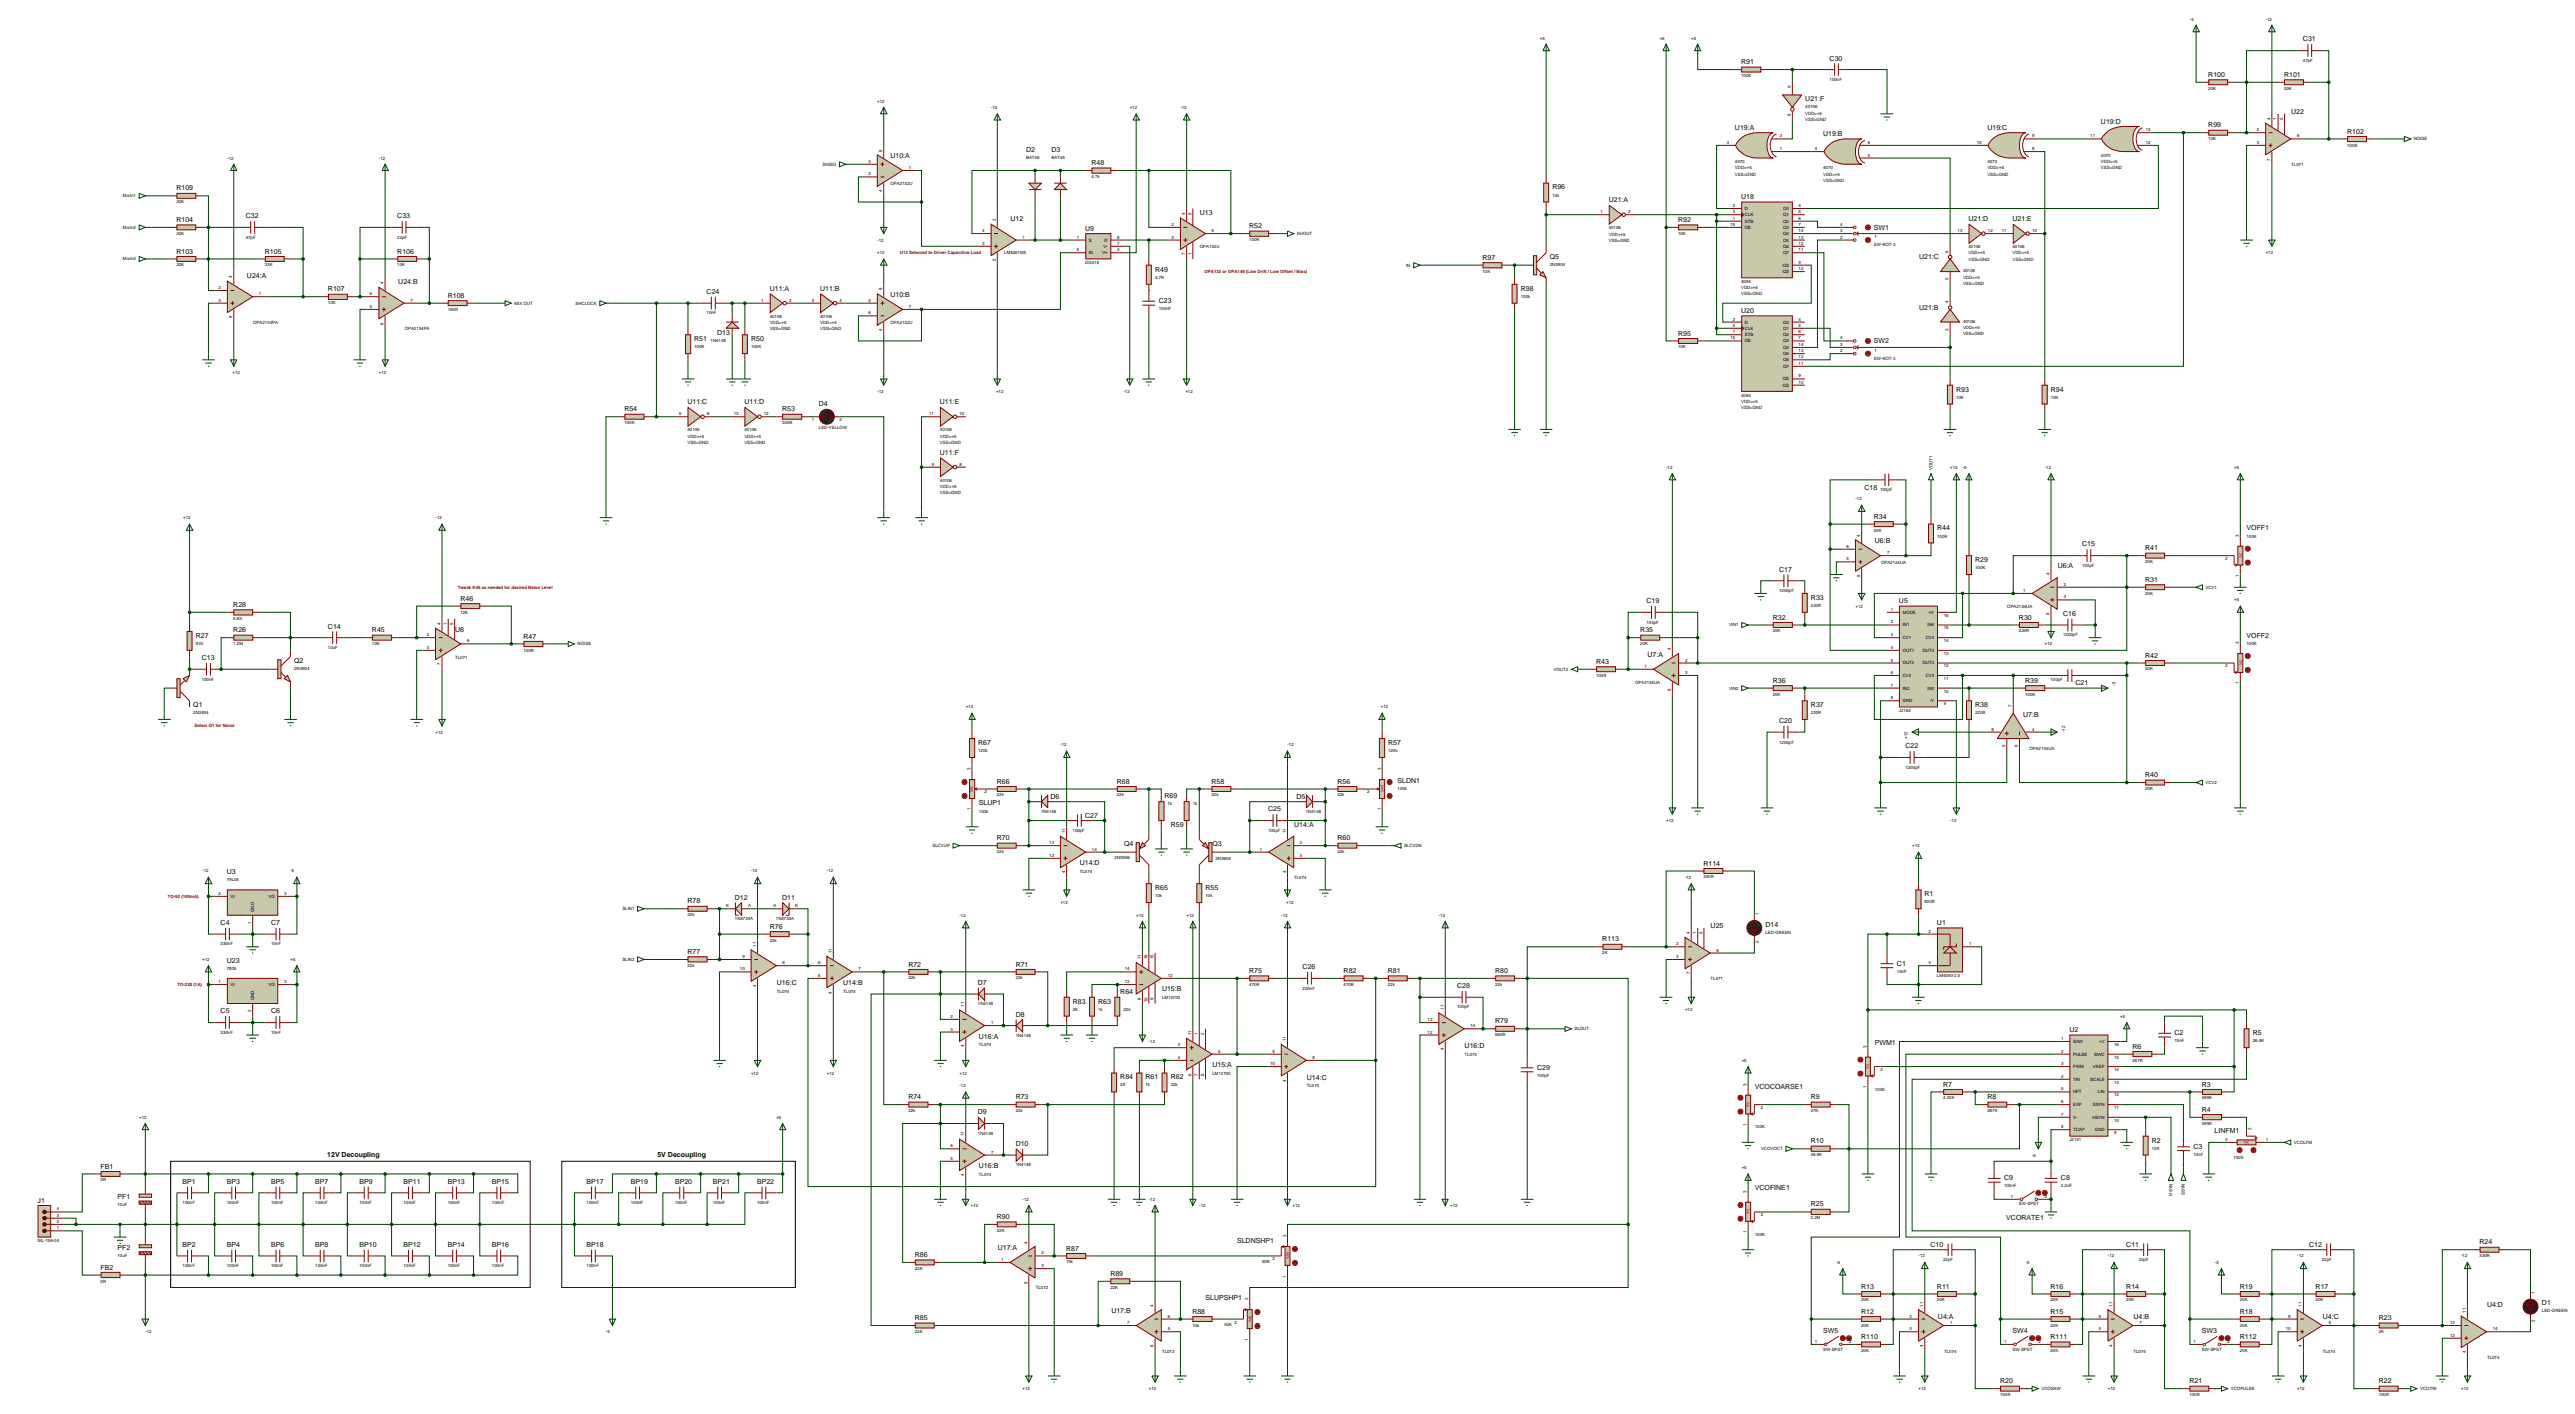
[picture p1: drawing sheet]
<svg xmlns="http://www.w3.org/2000/svg" width="1036mm" height="569mm" viewBox="0 0 1036 569" stroke-linecap="round" stroke-linejoin="round" font-family="sans-serif">
<defs><g id="words">
<g font-size="2.8">
<text x="926.9" y="16.7">C31</text>
<text x="700.8" y="25.9">R91</text>
<text x="736.4" y="24.4">C30</text>
<text x="888.8" y="31">R100</text>
<text x="919.3" y="31">R101</text>
<text x="726.6" y="40.8">U21:F</text>
<text x="922.2" y="46">U22</text>
<text x="698.3" y="52.3">U19:A</text>
<text x="799.9" y="52.3">U19:C</text>
<text x="845.6" y="49.8">U19:D</text>
<text x="888.8" y="51.3">R99</text>
<text x="944.7" y="53.8">R102</text>
<text x="733.8" y="54.8">U19:B</text>
<text x="358.4" y="63.7">U10:A</text>
<text x="413" y="61.1">D2</text>
<text x="423.2" y="61.1">D3</text>
<text x="439.3" y="66.5">R48</text>
<text x="71" y="76.7">R109</text>
<text x="624.8" y="76.3">R96</text>
<text x="647.5" y="81.5">U21:A</text>
<text x="700.8" y="80.2">U18</text>
<text x="71" y="89.4">R104</text>
<text x="98.9" y="87.9">C32</text>
<text x="159.9" y="87.9">C33</text>
<text x="406.7" y="89.1">U12</text>
<text x="482.9" y="86.6">U13</text>
<text x="675.4" y="89.4">R92</text>
<text x="792.3" y="89.1">U21:D</text>
<text x="810" y="89.1">U21:E</text>
<text x="436.8" y="92.9">U9</text>
<text x="502.8" y="91.9">R52</text>
<text x="754.2" y="92.4">SW1</text>
<text x="71" y="102.1">R103</text>
<text x="106.6" y="102.1">R105</text>
<text x="159.9" y="102.1">R106</text>
<text x="596.7" y="104.6">R97</text>
<text x="623.8" y="104.3">Q5</text>
<text x="772.4" y="104.3">U21:C</text>
<text x="99.4" y="112">U24:A</text>
<text x="464.9" y="109.3">R49</text>
<text x="132" y="117.3">R107</text>
<text x="160.3" y="114.5">U24:B</text>
<text x="180.2" y="119.9">R108</text>
<text x="284.4" y="118.3">C24</text>
<text x="309.8" y="117.1">U11:A</text>
<text x="330.1" y="117.1">U11:B</text>
<text x="358.4" y="119.6">U10:B</text>
<text x="612.1" y="117">R98</text>
<text x="466.4" y="122">C23</text>
<text x="700.8" y="126">U20</text>
<text x="772.4" y="124.6">U21:B</text>
<text x="279.4" y="137.3">R51</text>
<text x="288.6" y="134.7">D13</text>
<text x="302.3" y="137.3">R50</text>
<text x="675.4" y="135.1">R95</text>
<text x="754.2" y="138.2">SW2</text>
<text x="787.3" y="157.6">R93</text>
<text x="825.4" y="157.6">R94</text>
<text x="251.3" y="165.6">R54</text>
<text x="276.7" y="162.8">U11:C</text>
<text x="299.6" y="162.8">U11:D</text>
<text x="314.8" y="165.6">R53</text>
<text x="329.6" y="163.6">D4</text>
<text x="378.3" y="162.8">U11:E</text>
<text x="378.3" y="183.1">U11:F</text>
<text x="750.4" y="197.1">C18</text>
<text x="754.2" y="208.8">R34</text>
<text x="779.7" y="213.5">R44</text>
<text x="904.2" y="213.5">VOFF1</text>
<text x="754.6" y="218.7">U6:B</text>
<text x="838" y="219.9">C15</text>
<text x="863.4" y="221.5">R41</text>
<text x="795" y="226.2">R29</text>
<text x="716.1" y="230.1">C17</text>
<text x="828.2" y="228.8">U6:A</text>
<text x="863.4" y="234.2">R31</text>
<text x="93.9" y="244.3">R28</text>
<text x="185.3" y="241.8">R46</text>
<text x="662.7" y="242.8">C19</text>
<text x="728.9" y="241.4">R33</text>
<text x="764.3" y="242.8">U5</text>
<text x="713.5" y="249.4">R32</text>
<text x="812.6" y="249.4">R30</text>
<text x="830.4" y="247.9">C16</text>
<text x="78.8" y="256.7">R27</text>
<text x="93.9" y="254.5">R26</text>
<text x="132" y="253">C14</text>
<text x="149.7" y="254.5">R45</text>
<text x="183.2" y="254.2">U8</text>
<text x="210.7" y="257">R47</text>
<text x="660.2" y="254.5">R35</text>
<text x="904.2" y="256.7">VOFF2</text>
<text x="81.2" y="265.7">C13</text>
<text x="118.4" y="266.8">Q2</text>
<text x="642.4" y="267.2">R43</text>
<text x="663.1" y="264.4">U7:A</text>
<text x="863.4" y="264.7">R42</text>
<text x="713.5" y="274.8">R36</text>
<text x="815.1" y="274.8">R39</text>
<text x="835.4" y="275.8">C21</text>
<text x="77.8" y="284.6">Q1</text>
<text x="728.9" y="284.6">R37</text>
<text x="795" y="284.6">R38</text>
<text x="716.1" y="291">C20</text>
<text x="814.3" y="288.4">U7:B</text>
<text x="393.7" y="299.7">R67</text>
<text x="558.7" y="299.7">R57</text>
<text x="766.9" y="301.1">C22</text>
<text x="401.2" y="315.4">R66</text>
<text x="449.5" y="315.4">R68</text>
<text x="487.6" y="315.4">R58</text>
<text x="538.3" y="315.4">R56</text>
<text x="562.5" y="315">SLDN1</text>
<text x="863.4" y="312.8">R40</text>
<text x="394" y="324">SLUP1</text>
<text x="422.8" y="321.4">D6</text>
<text x="468.7" y="321.3">R69</text>
<text x="521.8" y="321.4">D5</text>
<text x="436.8" y="329.1">C27</text>
<text x="510.4" y="326.5">C25</text>
<text x="471.2" y="332.8">R59</text>
<text x="520.9" y="332.9">U14:A</text>
<text x="401.2" y="338.2">R70</text>
<text x="452.4" y="340.4">Q4</text>
<text x="488" y="340.5">Q3</text>
<text x="538.3" y="338.2">R60</text>
<text x="91.3" y="351.8">U3</text>
<text x="434.6" y="348.1">U14:D</text>
<text x="685.6" y="348.4">R114</text>
<text x="464.9" y="358.2">R65</text>
<text x="485.2" y="358.2">R55</text>
<text x="276.7" y="363.6">R78</text>
<text x="295.8" y="362.1">D12</text>
<text x="314.8" y="362.1">D11</text>
<text x="774.6" y="360.7">R1</text>
<text x="88.8" y="372.2">C4</text>
<text x="109.1" y="372.2">C7</text>
<text x="309.8" y="373.8">R76</text>
<text x="688.5" y="373.5">U25</text>
<text x="710.6" y="372.9">D14</text>
<text x="779.6" y="372.2">U1</text>
<text x="276.7" y="383.9">R77</text>
<text x="644.9" y="378.9">R113</text>
<text x="91.3" y="387.4">U23</text>
<text x="365.6" y="389">R72</text>
<text x="408.8" y="389">R71</text>
<text x="524.3" y="390">C26</text>
<text x="763.5" y="388.6">C1</text>
<text x="502.8" y="391.6">R75</text>
<text x="540.8" y="391.6">R82</text>
<text x="558.6" y="391.6">R81</text>
<text x="601.8" y="391.6">R80</text>
<text x="312.7" y="396.4">U16:C</text>
<text x="339.4" y="396.4">U14:B</text>
<text x="393.6" y="396.4">D7</text>
<text x="450.9" y="400.1">R64</text>
<text x="467.7" y="398.9">U15:B</text>
<text x="586.5" y="397.6">C28</text>
<text x="88.8" y="407.8">C5</text>
<text x="109.1" y="407.8">C6</text>
<text x="431.8" y="403.9">R83</text>
<text x="442" y="403.9">R63</text>
<text x="408.8" y="409.1">D8</text>
<text x="601.8" y="411.9">R79</text>
<text x="394" y="418">U16:A</text>
<text x="832.9" y="415.4">U2</text>
<text x="875.2" y="416.6">C2</text>
<text x="906.7" y="416.6">R5</text>
<text x="589.5" y="421.8">U16:D</text>
<text x="754.6" y="420.5">PWM1</text>
<text x="858.3" y="422">R6</text>
<text x="488" y="429.4">U15:A</text>
<text x="618.7" y="430.6">C29</text>
<text x="450.9" y="434.4">R84</text>
<text x="461" y="434.4">R61</text>
<text x="471.2" y="434.4">R62</text>
<text x="526" y="434.5">U14:C</text>
<text x="782.1" y="437.3">R7</text>
<text x="886.2" y="437.3">R3</text>
<text x="365.6" y="442.4">R74</text>
<text x="408.8" y="442.4">R73</text>
<text x="706.3" y="438.3">VCOCOARSE1</text>
<text x="728.8" y="442.4">R9</text>
<text x="799.9" y="442.4">R8</text>
<text x="393.6" y="448.4">D9</text>
<text x="886.2" y="447.4">R4</text>
<text x="408.8" y="461.1">D10</text>
<text x="728.8" y="460.1">R10</text>
<text x="866.1" y="459.8">R2</text>
<text x="891.3" y="456.1">LINFM1</text>
<text x="131.7" y="465.7">12V Decoupling</text>
<text x="264.6" y="465.7">5V Decoupling</text>
<text x="882.8" y="462.3">C3</text>
<text x="40.5" y="470.3">FB1</text>
<text x="394" y="470">U16:B</text>
<text x="73.5" y="476.4">BP1</text>
<text x="91.3" y="476.4">BP3</text>
<text x="109.1" y="476.4">BP5</text>
<text x="126.9" y="476.4">BP7</text>
<text x="144.7" y="476.4">BP9</text>
<text x="162.4" y="476.4">BP11</text>
<text x="180.2" y="476.4">BP13</text>
<text x="198" y="476.4">BP15</text>
<text x="236.1" y="476.4">BP17</text>
<text x="253.9" y="476.4">BP19</text>
<text x="271.7" y="476.4">BP20</text>
<text x="286.9" y="476.4">BP21</text>
<text x="304.7" y="476.4">BP22</text>
<text x="706.3" y="478.9">VCOFINE1</text>
<text x="806.6" y="475">C9</text>
<text x="829.5" y="475">C8</text>
<text x="15.1" y="484">J1</text>
<text x="47.3" y="482.6">PF1</text>
<text x="728.8" y="485.5">R25</text>
<text x="401.2" y="490.6">R90</text>
<text x="807.5" y="490.9">VCORATE1</text>
<text x="47.3" y="502.9">PF2</text>
<text x="73.5" y="501.8">BP2</text>
<text x="91.3" y="501.8">BP4</text>
<text x="109.1" y="501.8">BP6</text>
<text x="126.9" y="501.8">BP8</text>
<text x="144.7" y="501.8">BP10</text>
<text x="162.4" y="501.8">BP12</text>
<text x="180.2" y="501.8">BP14</text>
<text x="198" y="501.8">BP16</text>
<text x="236.1" y="501.8">BP18</text>
<text x="401.6" y="503.1">U17:A</text>
<text x="429.1" y="503.3">R87</text>
<text x="497.9" y="500.4">SLDNSHP1</text>
<text x="777" y="501.8">C10</text>
<text x="855.8" y="501.8">C11</text>
<text x="929.4" y="501.8">C12</text>
<text x="998" y="500.8">R24</text>
<text x="368.2" y="505.9">R86</text>
<text x="40.5" y="510.9">FB2</text>
<text x="446.9" y="513.5">R89</text>
<text x="749.1" y="518.6">R13</text>
<text x="779.6" y="518.6">R11</text>
<text x="825.3" y="518.6">R16</text>
<text x="855.8" y="518.6">R14</text>
<text x="901.5" y="518.6">R19</text>
<text x="932" y="518.6">R17</text>
<text x="485.2" y="523.3">SLUPSHP1</text>
<text x="1001" y="525.9">U4:D</text>
<text x="1023.1" y="525.3">D1</text>
<text x="368.2" y="531.3">R85</text>
<text x="447.3" y="528.5">U17:B</text>
<text x="479.9" y="528.7">R88</text>
<text x="749.1" y="528.7">R12</text>
<text x="780" y="531">U4:A</text>
<text x="825.3" y="528.7">R15</text>
<text x="858.7" y="531">U4:B</text>
<text x="901.5" y="528.7">R18</text>
<text x="934.9" y="531">U4:C</text>
<text x="957.4" y="531.3">R23</text>
<text x="733.8" y="536.6">SW5</text>
<text x="749.1" y="538.9">R110</text>
<text x="810" y="536.6">SW4</text>
<text x="825.3" y="538.9">R111</text>
<text x="886.2" y="536.6">SW3</text>
<text x="901.5" y="538.9">R112</text>
<text x="805" y="556.7">R20</text>
<text x="881.2" y="556.7">R21</text>
<text x="957.4" y="556.7">R22</text>
</g>
<g font-size="1.8">
<text x="881.4" y="8.3">-5</text>
<text x="911.9" y="8.3">-12</text>
<text x="619.8" y="15.9">+5</text>
<text x="668" y="15.9">+5</text>
<text x="680.7" y="15.9">+5</text>
<text x="926.9" y="24.9">47pF</text>
<text x="700.8" y="31">100K</text>
<text x="720.8" y="35.6" transform="rotate(-90 720.8 35.6)">9</text>
<text x="736.4" y="32.6">100nF</text>
<text x="353.1" y="41.3">+12</text>
<text x="888.8" y="36.1">20K</text>
<text x="919.3" y="36.1">20K</text>
<text x="398.9" y="43.8">-12</text>
<text x="454.7" y="43.8">+12</text>
<text x="475.1" y="43.8">-12</text>
<text x="720.8" y="46.8" transform="rotate(-90 720.8 46.8)">8</text>
<text x="726.6" y="43.6">40106</text>
<text x="726.6" y="46.1">VDD=+5</text>
<text x="726.6" y="48.7">VSS=GND</text>
<text x="863.6" y="52.8">13</text>
<text x="908.3" y="52.8">2</text>
<text x="913.8" y="48.3" transform="rotate(-90 913.8 48.3)">4</text>
<text x="916.3" y="48.3" transform="rotate(-90 916.3 48.3)">1</text>
<text x="918.9" y="48.3" transform="rotate(-90 918.9 48.3)">5</text>
<text x="695" y="57.9">3</text>
<text x="716.3" y="55.3">2</text>
<text x="751.8" y="57.9">6</text>
<text x="795.6" y="57.9">10</text>
<text x="817.9" y="55.3">9</text>
<text x="841.3" y="55.3">11</text>
<text x="863.6" y="57.9">12</text>
<text x="888.8" y="56.4">10K</text>
<text x="908.3" y="57.9">3</text>
<text x="924.6" y="55.3">6</text>
<text x="944.7" y="59">100R</text>
<text x="971.5" y="56.5">NOISE</text>
<text x="91.5" y="64.2">-12</text>
<text x="152.5" y="64.2">-12</text>
<text x="349.6" y="65.5">3</text>
<text x="355.1" y="61" transform="rotate(-90 355.1 61)">8</text>
<text x="413" y="63.9">BAT46</text>
<text x="423.2" y="63.9">BAT46</text>
<text x="698.3" y="65.6">4070</text>
<text x="716.3" y="60.4">1</text>
<text x="730.5" y="60.4">4</text>
<text x="751.8" y="63">5</text>
<text x="799.9" y="65.6">4070</text>
<text x="817.9" y="60.4">8</text>
<text x="845.6" y="63">4070</text>
<text x="845.6" y="65.6">VDD=+5</text>
<text x="913.8" y="64.6" transform="rotate(-90 913.8 64.6)">7</text>
<text x="331.1" y="66.7">SHSIG</text>
<text x="349.6" y="70.6">2</text>
<text x="365.8" y="68">1</text>
<text x="439.3" y="71.7">4.7k</text>
<text x="698.3" y="68.1">VDD=+5</text>
<text x="698.3" y="70.7">VSS=GND</text>
<text x="733.8" y="68.1">4070</text>
<text x="733.8" y="70.7">VDD=+5</text>
<text x="799.9" y="68.1">VDD=+5</text>
<text x="799.9" y="70.7">VSS=GND</text>
<text x="845.6" y="68.1">VSS=GND</text>
<text x="922.2" y="66.8">TL071</text>
<text x="355.1" y="77.3" transform="rotate(-90 355.1 77.3)">4</text>
<text x="358.4" y="74.5">OPA2132U</text>
<text x="733.8" y="73.2">VSS=GND</text>
<text x="49.5" y="79.4">MixIn1</text>
<text x="71" y="81.8">20K</text>
<text x="624.8" y="79.1">10k</text>
<text x="697.5" y="83.3">2</text>
<text x="723.9" y="83.3">4</text>
<text x="400.8" y="89" transform="rotate(-90 400.8 89)">2</text>
<text x="477" y="86.4" transform="rotate(-90 477 86.4)">4</text>
<text x="479.5" y="86.4" transform="rotate(-90 479.5 86.4)">8</text>
<text x="644.2" y="85.8">1</text>
<text x="655.3" y="85.8">2</text>
<text x="697.5" y="85.8">3</text>
<text x="697.5" y="88.4">1</text>
<text x="702.3" y="84.5">D</text>
<text x="702.3" y="87">CLK</text>
<text x="702.3" y="89.6">STB</text>
<text x="717.7" y="84.5">Q0</text>
<text x="717.7" y="87">Q1</text>
<text x="717.7" y="89.6">Q2</text>
<text x="723.9" y="85.8">5</text>
<text x="723.9" y="88.4">6</text>
<text x="49.5" y="92.1">MixIn2</text>
<text x="71" y="94.5">20K</text>
<text x="395.3" y="93.4">4</text>
<text x="411.6" y="96">1</text>
<text x="433.4" y="96">1</text>
<text x="449.7" y="96">8</text>
<text x="471.5" y="96">3</text>
<text x="471.5" y="90.9">2</text>
<text x="487.8" y="93.4">6</text>
<text x="522" y="94.6">SHOUT</text>
<text x="647.5" y="92.2">40106</text>
<text x="647.5" y="94.8">VDD=+5</text>
<text x="675.4" y="94.5">10K</text>
<text x="696.5" y="90.9">15</text>
<text x="702.3" y="92.1">OE</text>
<text x="717.7" y="92.1">Q3</text>
<text x="717.7" y="94.6">Q4</text>
<text x="723.9" y="90.9">7</text>
<text x="723.9" y="93.4">14</text>
<text x="723.9" y="96">13</text>
<text x="740.7" y="90.9">4</text>
<text x="740.7" y="93.4">3</text>
<text x="740.7" y="96">2</text>
<text x="754.4" y="95.8">1</text>
<text x="787.9" y="93.4">13</text>
<text x="800.1" y="93.4">12</text>
<text x="805.7" y="93.4">11</text>
<text x="817.9" y="93.4">10</text>
<text x="98.9" y="96.1">47pF</text>
<text x="159.9" y="96.1">22pF</text>
<text x="353.1" y="97.2">-12</text>
<text x="395.3" y="98.5">3</text>
<text x="433.4" y="101.1">6</text>
<text x="438.2" y="97.2">S</text>
<text x="444.1" y="99.7">V-</text>
<text x="444.6" y="97.2">D</text>
<text x="449.7" y="101.1">4</text>
<text x="449.7" y="98.5">7</text>
<text x="482.9" y="99.9">OPA132U</text>
<text x="502.8" y="97.1">100R</text>
<text x="647.5" y="97.3">VSS=GND</text>
<text x="717.7" y="97.2">Q5</text>
<text x="717.7" y="99.7">Q6</text>
<text x="723.9" y="98.5">12</text>
<text x="723.9" y="101.1">11</text>
<text x="754.2" y="99.1">SW-ROT-3</text>
<text x="784.3" y="101.7" transform="rotate(-90 784.3 101.7)">6</text>
<text x="792.3" y="99.9">40106</text>
<text x="810" y="99.9">40106</text>
<text x="49.5" y="104.8">MixIn3</text>
<text x="71" y="107.2">20K</text>
<text x="106.6" y="107.2">33K</text>
<text x="159.9" y="107.2">10K</text>
<text x="353.1" y="102.3">+12</text>
<text x="400.8" y="105.2" transform="rotate(-90 400.8 105.2)">5</text>
<text x="404.2" y="102.4">LM8261M5</text>
<text x="436.8" y="106.2">DG418</text>
<text x="438.2" y="102.3">IN</text>
<text x="443.7" y="102.3">V+</text>
<text x="477" y="102.7" transform="rotate(-90 477 102.7)">7</text>
<text x="479.5" y="102.7" transform="rotate(-90 479.5 102.7)">1</text>
<text x="565.9" y="107.3">IN</text>
<text x="623.8" y="107.1">2N3904</text>
<text x="717.6" y="107.3">QS</text>
<text x="717.7" y="102.3">Q7</text>
<text x="723.9" y="106.1">9</text>
<text x="792.3" y="102.4">VDD=+5</text>
<text x="792.3" y="104.9">VSS=GND</text>
<text x="810" y="102.4">VDD=+5</text>
<text x="810" y="104.9">VSS=GND</text>
<text x="911.9" y="102.3">+12</text>
<text x="93.5" y="111.8" transform="rotate(-90 93.5 111.8)">4</text>
<text x="464.9" y="112.2">4.7R</text>
<text x="596.7" y="109.8">10K</text>
<text x="700.8" y="113.8">4094</text>
<text x="717.6" y="109.9">QS</text>
<text x="723.9" y="108.7">10</text>
<text x="784.3" y="112.8" transform="rotate(-90 784.3 112.8)">5</text>
<text x="790.1" y="109.6">40106</text>
<text x="790.1" y="112.2">VDD=+5</text>
<text x="88" y="116.3">2</text>
<text x="104.2" y="118.8">1</text>
<text x="148.9" y="118.8">6</text>
<text x="154.4" y="114.4" transform="rotate(-90 154.4 114.4)">4</text>
<text x="355.1" y="116.9" transform="rotate(-90 355.1 116.9)">8</text>
<text x="612.1" y="119.8">100k</text>
<text x="700.8" y="116.4">VDD=+5</text>
<text x="700.8" y="118.9">VSS=GND</text>
<text x="790.1" y="114.7">VSS=GND</text>
<text x="88" y="121.4">3</text>
<text x="132" y="122.5">10K</text>
<text x="148.9" y="123.9">5</text>
<text x="165.2" y="121.4">7</text>
<text x="180.2" y="125">100R</text>
<text x="207.1" y="122.6">MIX OUT</text>
<text x="231.6" y="122.6">SHCLOCK</text>
<text x="306.4" y="121.4">1</text>
<text x="317.6" y="121.4">2</text>
<text x="326.7" y="121.4">3</text>
<text x="337.9" y="121.4">4</text>
<text x="349.6" y="121.4">5</text>
<text x="365.8" y="123.9">7</text>
<text x="466.4" y="124.9">100nF</text>
<text x="784.3" y="122" transform="rotate(-90 784.3 122)">4</text>
<text x="93.5" y="128.1" transform="rotate(-90 93.5 128.1)">8</text>
<text x="101.9" y="130.3">OPA2134PA</text>
<text x="154.4" y="130.6" transform="rotate(-90 154.4 130.6)">8</text>
<text x="284.4" y="126.5">10nF</text>
<text x="309.8" y="127.8">40106</text>
<text x="309.8" y="130.3">VDD=+5</text>
<text x="330.1" y="127.8">40106</text>
<text x="330.1" y="130.3">VDD=+5</text>
<text x="349.6" y="126.5">6</text>
<text x="358.4" y="130.3">OPA2132U</text>
<text x="697.5" y="129">2</text>
<text x="697.5" y="131.5">3</text>
<text x="702.3" y="130.2">D</text>
<text x="717.7" y="130.2">Q0</text>
<text x="723.9" y="129">4</text>
<text x="723.9" y="131.5">5</text>
<text x="790.1" y="129.9">40106</text>
<text x="162.9" y="132.9">OPA2134PA</text>
<text x="286" y="137.6">1N4148</text>
<text x="309.8" y="132.9">VSS=GND</text>
<text x="330.1" y="132.9">VSS=GND</text>
<text x="355.1" y="133.1" transform="rotate(-90 355.1 133.1)">4</text>
<text x="696.5" y="136.6">15</text>
<text x="697.5" y="134.1">1</text>
<text x="702.3" y="132.7">CLK</text>
<text x="702.3" y="135.3">STB</text>
<text x="702.3" y="137.8">OE</text>
<text x="717.7" y="132.7">Q1</text>
<text x="717.7" y="135.3">Q2</text>
<text x="717.7" y="137.8">Q3</text>
<text x="723.9" y="134.1">6</text>
<text x="723.9" y="136.6">7</text>
<text x="740.7" y="136.6">4</text>
<text x="784.3" y="133.1" transform="rotate(-90 784.3 133.1)">3</text>
<text x="790.1" y="132.5">VDD=+5</text>
<text x="790.1" y="135">VSS=GND</text>
<text x="279.4" y="140.1">100K</text>
<text x="302.3" y="140.1">100K</text>
<text x="675.4" y="140.2">10K</text>
<text x="717.7" y="140.4">Q4</text>
<text x="717.7" y="142.9">Q5</text>
<text x="723.9" y="139.2">14</text>
<text x="723.9" y="141.7">13</text>
<text x="740.7" y="139.2">3</text>
<text x="740.7" y="141.7">2</text>
<text x="754.4" y="141.6">1</text>
<text x="717.7" y="145.4">Q6</text>
<text x="717.7" y="148">Q7</text>
<text x="723.9" y="144.2">12</text>
<text x="723.9" y="146.8">11</text>
<text x="754.2" y="144.8">SW-ROT-3</text>
<text x="93.6" y="150.5">+12</text>
<text x="152.5" y="150.5">+12</text>
<text x="717.6" y="153.1">QS</text>
<text x="717.6" y="155.6">QS</text>
<text x="723.9" y="151.9">9</text>
<text x="723.9" y="154.4">10</text>
<text x="353.1" y="158.1">-12</text>
<text x="400.9" y="158.1">+12</text>
<text x="452.2" y="158.1">-12</text>
<text x="477.1" y="158.1">+12</text>
<text x="700.8" y="159.6">4094</text>
<text x="787.3" y="160.4">10K</text>
<text x="825.4" y="160.4">10K</text>
<text x="273.4" y="167.1">5</text>
<text x="284.6" y="167.1">6</text>
<text x="295.3" y="167.1">13</text>
<text x="307.4" y="167.1">12</text>
<text x="374" y="167.1">11</text>
<text x="386.2" y="167.1">10</text>
<text x="700.8" y="162.1">VDD=+5</text>
<text x="700.8" y="164.6">VSS=GND</text>
<text x="251.3" y="170.7">100K</text>
<text x="276.7" y="173.5">40106</text>
<text x="299.6" y="173.5">40106</text>
<text x="314.8" y="170.7">330R</text>
<text x="326.7" y="169.5">1</text>
<text x="329.6" y="172.8">LED-YELLOW</text>
<text x="337.9" y="169.5">2</text>
<text x="378.3" y="173.5">40106</text>
<text x="276.7" y="176.1">VDD=+5</text>
<text x="276.7" y="178.6">VSS=GND</text>
<text x="299.6" y="176.1">VDD=+5</text>
<text x="299.6" y="178.6">VSS=GND</text>
<text x="378.3" y="176.1">VDD=+5</text>
<text x="378.3" y="178.6">VSS=GND</text>
<text x="375" y="187.4">9</text>
<text x="386.2" y="187.4">8</text>
<text x="670.6" y="188.6">-12</text>
<text x="777.8" y="189.3" transform="rotate(-90 777.8 189.3)">VOUT1</text>
<text x="784.9" y="188.6">+12</text>
<text x="789.9" y="188.6">-5</text>
<text x="823" y="188.6">-12</text>
<text x="899.2" y="188.6">+5</text>
<text x="378.3" y="193.8">40106</text>
<text x="378.3" y="196.4">VDD=+5</text>
<text x="756.7" y="197.7">100pF</text>
<text x="378.3" y="198.9">VSS=GND</text>
<text x="746.8" y="201.3">-12</text>
<text x="73.7" y="208.9">+12</text>
<text x="175.3" y="208.9">-12</text>
<text x="748.7" y="216" transform="rotate(-90 748.7 216)">4</text>
<text x="754.2" y="213.9">20K</text>
<text x="901.1" y="216" transform="rotate(-90 901.1 216)">3</text>
<text x="743.2" y="220.4">6</text>
<text x="779.7" y="216.3">100R</text>
<text x="904.2" y="216.3">100K</text>
<text x="743.2" y="225.5">5</text>
<text x="757.1" y="226.9">OPA2134UA</text>
<text x="759.5" y="223">7</text>
<text x="863.4" y="226.6">20K</text>
<text x="895.6" y="225.4">2</text>
<text x="748.7" y="232.2" transform="rotate(-90 748.7 232.2)">8</text>
<text x="795" y="229">100K</text>
<text x="824.9" y="231.2" transform="rotate(-90 824.9 231.2)">4</text>
<text x="838" y="228.1">100pF</text>
<text x="901.1" y="232.2" transform="rotate(-90 901.1 232.2)">1</text>
<text x="716.1" y="238.3">1200pF</text>
<text x="814.3" y="238.2">1</text>
<text x="830.6" y="235.7">2</text>
<text x="863.4" y="239.3">20K</text>
<text x="887.7" y="236.9">VCV1</text>
<text x="728.9" y="244.2">220R</text>
<text x="746.8" y="244.5">+12</text>
<text x="761" y="245.8">1</text>
<text x="807.9" y="244.6">OPA2134UA</text>
<text x="830.6" y="240.8">3</text>
<text x="899.2" y="242">+5</text>
<text x="93.9" y="249.5">5.6K</text>
<text x="177.3" y="251.5" transform="rotate(-90 177.3 251.5)">4</text>
<text x="179.8" y="251.5" transform="rotate(-90 179.8 251.5)">1</text>
<text x="182.4" y="251.5" transform="rotate(-90 182.4 251.5)">5</text>
<text x="185.3" y="246.9">12K</text>
<text x="662.7" y="251">100pF</text>
<text x="761" y="250.9">2</text>
<text x="765.8" y="247">MODE</text>
<text x="776.3" y="247">+V</text>
<text x="782.3" y="248.2">16</text>
<text x="824.9" y="247.4" transform="rotate(-90 824.9 247.4)">8</text>
<text x="171.8" y="256">2</text>
<text x="695.9" y="252.1">VIN1</text>
<text x="713.5" y="254.5">20K</text>
<text x="761" y="256">3</text>
<text x="765.8" y="252.1">IN1</text>
<text x="765.8" y="257.2">CV1</text>
<text x="775.1" y="257.2">CV4</text>
<text x="775.8" y="252.1">IN4</text>
<text x="782.3" y="253.3">15</text>
<text x="812.6" y="254.5">220R</text>
<text x="830.4" y="256.1">1200pF</text>
<text x="78.8" y="259.5">91K</text>
<text x="93.9" y="259.6">1.2M</text>
<text x="132" y="261.2">10uF</text>
<text x="149.7" y="259.6">10K</text>
<text x="171.8" y="261.1">3</text>
<text x="188" y="258.5">6</text>
<text x="210.7" y="262.2">100R</text>
<text x="232.5" y="259.7">NOISE</text>
<text x="660.2" y="259.6">20K</text>
<text x="672.5" y="261.7" transform="rotate(-90 672.5 261.7)">4</text>
<text x="761" y="261.1">4</text>
<text x="765.8" y="262.3">OUT1</text>
<text x="773.8" y="262.3">OUT4</text>
<text x="782.3" y="258.4">14</text>
<text x="782.3" y="263.5">13</text>
<text x="823" y="259.7">+12</text>
<text x="901.1" y="259.1" transform="rotate(-90 901.1 259.1)">3</text>
<text x="904.2" y="259.5">100K</text>
<text x="118.4" y="269.6">2N3904</text>
<text x="177.3" y="267.8" transform="rotate(-90 177.3 267.8)">7</text>
<text x="183.2" y="265">TL071</text>
<text x="625.3" y="269.9">VOUT2</text>
<text x="661.9" y="268.7">1</text>
<text x="678.2" y="266.2">2</text>
<text x="761" y="266.2">5</text>
<text x="765.8" y="267.4">OUT2</text>
<text x="773.8" y="267.4">OUT3</text>
<text x="782.3" y="268.6">12</text>
<text x="863.4" y="269.8">20K</text>
<text x="895.6" y="268.6">2</text>
<text x="81.2" y="273.9">100nF</text>
<text x="642.4" y="272.3">100R</text>
<text x="658.1" y="275.1">OPA2134UA</text>
<text x="678.2" y="271.2">3</text>
<text x="761" y="271.2">6</text>
<text x="765.8" y="272.4">CV2</text>
<text x="775.1" y="272.4">CV3</text>
<text x="782.3" y="273.6">11</text>
<text x="825.3" y="273.9">100pF</text>
<text x="851.5" y="276" transform="rotate(-90 851.5 276)">-5</text>
<text x="901.1" y="275.4" transform="rotate(-90 901.1 275.4)">1</text>
<text x="672.5" y="277.9" transform="rotate(-90 672.5 277.9)">8</text>
<text x="695.9" y="277.5">VIN2</text>
<text x="713.5" y="279.9">20K</text>
<text x="761" y="276.3">7</text>
<text x="761" y="281.4">8</text>
<text x="765.8" y="277.5">IN2</text>
<text x="775.8" y="277.5">IN3</text>
<text x="782.3" y="278.7">10</text>
<text x="815.1" y="279.9">100K</text>
<text x="77.8" y="287.3">2N3904</text>
<text x="388.7" y="285.1">+12</text>
<text x="555.8" y="285.1">+12</text>
<text x="728.9" y="287.3">220R</text>
<text x="764.3" y="286.5">J2164</text>
<text x="765.8" y="282.6">GND</text>
<text x="776.7" y="282.6">-V</text>
<text x="782.3" y="283.8">9</text>
<text x="795" y="287.3">220R</text>
<text x="809.7" y="284.5" transform="rotate(-90 809.7 284.5)">7</text>
<text x="801.6" y="294">8</text>
<text x="817.9" y="294">4</text>
<text x="175.3" y="295.2">+12</text>
<text x="716.1" y="299.2">1200pF</text>
<text x="767.7" y="297.2" transform="rotate(-90 767.7 297.2)">+12</text>
<text x="831.2" y="294.6" transform="rotate(-90 831.2 294.6)">-12</text>
<text x="393.7" y="302.6">120k</text>
<text x="426.8" y="300.3">-12</text>
<text x="518.2" y="300.3">-12</text>
<text x="558.7" y="302.6">120k</text>
<text x="807.1" y="300.7" transform="rotate(-90 807.1 300.7)">5</text>
<text x="812.2" y="300.7" transform="rotate(-90 812.2 300.7)">6</text>
<text x="816.8" y="301.7">OPA2134UA</text>
<text x="390.6" y="309.9" transform="rotate(-90 390.6 309.9)">3</text>
<text x="555.7" y="309.9" transform="rotate(-90 555.7 309.9)">3</text>
<text x="766.9" y="309.3">1200pF</text>
<text x="562.5" y="317.8">100k</text>
<text x="863.4" y="317.9">20K</text>
<text x="887.7" y="315.5">VCV2</text>
<text x="396.3" y="319.3">2</text>
<text x="401.2" y="320.5">22k</text>
<text x="449.5" y="320.5">22k</text>
<text x="487.6" y="320.5">22k</text>
<text x="538.3" y="320.5">22k</text>
<text x="550.2" y="319.3">2</text>
<text x="390.6" y="326.1" transform="rotate(-90 390.6 326.1)">1</text>
<text x="394" y="327.1">100k</text>
<text x="419" y="327.1">1N4148</text>
<text x="469.9" y="324.1">1k</text>
<text x="480.1" y="324.1">1k</text>
<text x="525.6" y="327.1">1N4148</text>
<text x="555.7" y="326.1" transform="rotate(-90 555.7 326.1)">1</text>
<text x="428.7" y="335.3" transform="rotate(-90 428.7 335.3)">11</text>
<text x="431.7" y="334.7">100pF</text>
<text x="510.4" y="334.7">100pF</text>
<text x="517.6" y="335.3" transform="rotate(-90 517.6 335.3)">11</text>
<text x="670.6" y="330.8">+12</text>
<text x="784.9" y="330.8">-12</text>
<text x="375.3" y="340.9">SLCVUP</text>
<text x="422.3" y="339.7">13</text>
<text x="523.2" y="339.7">2</text>
<text x="565.1" y="340.9">SLCVDN</text>
<text x="769.6" y="340.9">+12</text>
<text x="401.2" y="343.3">22k</text>
<text x="422.3" y="344.8">12</text>
<text x="439.5" y="342.3">14</text>
<text x="448.6" y="345.7">2N3906</text>
<text x="489.2" y="346.1">2N3906</text>
<text x="507.1" y="342.3">1</text>
<text x="523.2" y="344.8">3</text>
<text x="538.3" y="343.3">22k</text>
<text x="81.4" y="351.1">-12</text>
<text x="116.9" y="351.1">-5</text>
<text x="302.3" y="351.1">-12</text>
<text x="332.8" y="351.1">-12</text>
<text x="428.7" y="351.5" transform="rotate(-90 428.7 351.5)">4</text>
<text x="434.6" y="351.2">TL074</text>
<text x="517.6" y="351.5" transform="rotate(-90 517.6 351.5)">4</text>
<text x="520.9" y="353.8">TL074</text>
<text x="678.2" y="353.6">-12</text>
<text x="685.6" y="353.5">330R</text>
<text x="91.3" y="354.6">79L05</text>
<text x="88" y="360.1">2</text>
<text x="92.8" y="361.3">VI</text>
<text x="108.1" y="361.3">VO</text>
<text x="114.4" y="360.1">3</text>
<text x="292.3" y="365.1">K</text>
<text x="301.1" y="365.1">A</text>
<text x="311.3" y="365.1">A</text>
<text x="320.1" y="365.1">K</text>
<text x="426.8" y="363.8">+12</text>
<text x="464.9" y="361">10k</text>
<text x="485.2" y="361">10k</text>
<text x="517.7" y="363.8">+12</text>
<text x="774.6" y="363.5">820R</text>
<text x="101.1" y="371.8" transform="rotate(-90 101.1 371.8)">1</text>
<text x="102.3" y="367" transform="rotate(-90 102.3 367)">GND</text>
<text x="250.5" y="366.3">SLIN1</text>
<text x="276.7" y="368.7">22k</text>
<text x="295.8" y="370.3">1N4733A</text>
<text x="312.3" y="370.3">1N4733A</text>
<text x="386.2" y="368.9">-12</text>
<text x="457.3" y="368.9">+12</text>
<text x="477.6" y="368.9">+12</text>
<text x="515.7" y="368.9">-12</text>
<text x="579.1" y="368.9">-12</text>
<text x="707.9" y="368.3" transform="rotate(-90 707.9 368.3)">1</text>
<text x="680.1" y="375.9" transform="rotate(-90 680.1 375.9)">4</text>
<text x="682.7" y="375.9" transform="rotate(-90 682.7 375.9)">1</text>
<text x="685.2" y="375.9" transform="rotate(-90 685.2 375.9)">5</text>
<text x="710.6" y="375.7">LED-GREEN</text>
<text x="776.2" y="375.3">2</text>
<text x="88.8" y="380.4">330nF</text>
<text x="109.1" y="380.4">10nF</text>
<text x="304.3" y="381" transform="rotate(-90 304.3 381)">11</text>
<text x="309.8" y="378.9">22k</text>
<text x="334.8" y="383.5" transform="rotate(-90 334.8 383.5)">11</text>
<text x="644.9" y="384">2K</text>
<text x="674.6" y="380.4">2</text>
<text x="690.9" y="382.9">6</text>
<text x="707.9" y="379.4" transform="rotate(-90 707.9 379.4)">2</text>
<text x="792.5" y="380.4">1</text>
<text x="81.4" y="386.7">+12</text>
<text x="116.9" y="386.7">+5</text>
<text x="250.5" y="386.7">SLIN2</text>
<text x="276.7" y="389.1">22k</text>
<text x="298.8" y="385.5">9</text>
<text x="315" y="388">8</text>
<text x="329.3" y="388">6</text>
<text x="459.2" y="386.1" transform="rotate(-90 459.2 386.1)">11</text>
<text x="461.8" y="386.1" transform="rotate(-90 461.8 386.1)">16</text>
<text x="464.3" y="386.1" transform="rotate(-90 464.3 386.1)">15</text>
<text x="674.6" y="385.5">3</text>
<text x="776.2" y="388">3</text>
<text x="88" y="395.6">1</text>
<text x="91.3" y="390.2">7805</text>
<text x="114.4" y="395.6">3</text>
<text x="297.8" y="390.5">10</text>
<text x="329.3" y="393.1">5</text>
<text x="345.5" y="390.5">7</text>
<text x="365.6" y="394.1">22k</text>
<text x="408.8" y="394.1">22k</text>
<text x="452.7" y="390.5">14</text>
<text x="452.7" y="395.6">13</text>
<text x="470" y="393.1">12</text>
<text x="680.1" y="392.1" transform="rotate(-90 680.1 392.1)">7</text>
<text x="688.5" y="394.4">TL071</text>
<text x="763.5" y="391.5">10nF</text>
<text x="779.6" y="393.1">LM4040-2.5</text>
<text x="92.8" y="396.8">VI</text>
<text x="108.1" y="396.8">VO</text>
<text x="304.3" y="397.2" transform="rotate(-90 304.3 397.2)">4</text>
<text x="312.7" y="399.5">TL074</text>
<text x="334.8" y="399.8" transform="rotate(-90 334.8 399.8)">4</text>
<text x="339.4" y="399.5">TL074</text>
<text x="467.7" y="402">LM13700</text>
<text x="502.8" y="396.7">470R</text>
<text x="524.3" y="398.2">220nF</text>
<text x="540.8" y="396.7">470R</text>
<text x="558.6" y="396.7">22k</text>
<text x="601.8" y="396.7">22k</text>
<text x="101.1" y="407.4" transform="rotate(-90 101.1 407.4)">2</text>
<text x="102.3" y="402.6" transform="rotate(-90 102.3 402.6)">GND</text>
<text x="388.1" y="405.1" transform="rotate(-90 388.1 405.1)">11</text>
<text x="393.6" y="404.6">1N4148</text>
<text x="431.8" y="406.7">2K</text>
<text x="442" y="406.7">1k</text>
<text x="452.2" y="406.7">22k</text>
<text x="459.2" y="402.3" transform="rotate(-90 459.2 402.3)">6</text>
<text x="461.8" y="403.3" transform="rotate(-90 461.8 403.3)">10</text>
<text x="464.3" y="402.3" transform="rotate(-90 464.3 402.3)">9</text>
<text x="581.1" y="406.4" transform="rotate(-90 581.1 406.4)">11</text>
<text x="586.5" y="405.8">100pF</text>
<text x="678.2" y="407">+12</text>
<text x="382.6" y="409.6">2</text>
<text x="398.9" y="412.1">1</text>
<text x="574.6" y="410.9">13</text>
<text x="591.8" y="413.4">14</text>
<text x="853.4" y="409.5">+5</text>
<text x="88.8" y="416">330nF</text>
<text x="109.1" y="416">10nF</text>
<text x="382.6" y="414.7">3</text>
<text x="408.8" y="417.3">1N4148</text>
<text x="462.4" y="419.7">-12</text>
<text x="479.5" y="416.5" transform="rotate(-90 479.5 416.5)">11</text>
<text x="482.1" y="416.5" transform="rotate(-90 482.1 416.5)">1</text>
<text x="484.6" y="416.5" transform="rotate(-90 484.6 416.5)">2</text>
<text x="517.6" y="419.1" transform="rotate(-90 517.6 419.1)">11</text>
<text x="574.6" y="415.9">12</text>
<text x="601.8" y="417">560R</text>
<text x="633.7" y="414.6">SLOUT</text>
<text x="829.6" y="418.5">1</text>
<text x="834.4" y="419.7">SAW</text>
<text x="844.9" y="419.7">+V</text>
<text x="875.2" y="419.4">10nF</text>
<text x="906.7" y="419.4">26.5K</text>
<text x="388.1" y="421.3" transform="rotate(-90 388.1 421.3)">4</text>
<text x="394" y="421.1">TL074</text>
<text x="474.1" y="421">3</text>
<text x="490.3" y="423.6">5</text>
<text x="512.2" y="423.6">9</text>
<text x="581.1" y="422.6" transform="rotate(-90 581.1 422.6)">4</text>
<text x="589.5" y="424.9">TL074</text>
<text x="751.2" y="421.6" transform="rotate(-90 751.2 421.6)">3</text>
<text x="829.6" y="423.6">2</text>
<text x="834.4" y="424.8">PULSE</text>
<text x="843" y="424.8">BWC</text>
<text x="850.9" y="420.9">16</text>
<text x="850.9" y="426">15</text>
<text x="474.1" y="426.1">4</text>
<text x="511.2" y="428.6">10</text>
<text x="528.3" y="426.1">8</text>
<text x="701" y="427.3">+5</text>
<text x="756.9" y="431">2</text>
<text x="829.6" y="428.6">3</text>
<text x="834.4" y="429.8">PWM</text>
<text x="842.4" y="429.8">VREF</text>
<text x="850.9" y="431">14</text>
<text x="858.3" y="427.2">267R</text>
<text x="302.3" y="432.4">+12</text>
<text x="332.8" y="432.4">+12</text>
<text x="386.2" y="432.4">+12</text>
<text x="386.2" y="437.5">-12</text>
<text x="450.9" y="437.2">2K</text>
<text x="461" y="437.2">1k</text>
<text x="471.2" y="437.2">22k</text>
<text x="479.5" y="432.8" transform="rotate(-90 479.5 432.8)">6</text>
<text x="482.1" y="432.8" transform="rotate(-90 482.1 432.8)">7</text>
<text x="484.6" y="432.8" transform="rotate(-90 484.6 432.8)">8</text>
<text x="488" y="432.5">LM13700</text>
<text x="517.6" y="435.3" transform="rotate(-90 517.6 435.3)">4</text>
<text x="526" y="437.6">TL074</text>
<text x="618.7" y="433.4">100pF</text>
<text x="703" y="436.9" transform="rotate(-90 703 436.9)">3</text>
<text x="751.2" y="437.9" transform="rotate(-90 751.2 437.9)">1</text>
<text x="829.6" y="433.7">4</text>
<text x="834.4" y="434.9">TRI</text>
<text x="841.3" y="434.9">SCALE</text>
<text x="850.9" y="436.1">13</text>
<text x="754.6" y="438.9">100K</text>
<text x="782.1" y="442.4">4.32K</text>
<text x="829.6" y="438.8">5</text>
<text x="829.6" y="443.9">6</text>
<text x="834.4" y="440">HFT</text>
<text x="844.4" y="440">LIN</text>
<text x="850.9" y="441.2">12</text>
<text x="886.2" y="442.4">499K</text>
<text x="365.6" y="447.5">22k</text>
<text x="408.8" y="447.5">22k</text>
<text x="708.7" y="446.3">2</text>
<text x="728.8" y="447.5">27K</text>
<text x="799.9" y="447.5">267K</text>
<text x="829.6" y="449">7</text>
<text x="834.4" y="445.1">EXP</text>
<text x="842.3" y="445.1">SSYN</text>
<text x="850.9" y="446.3">11</text>
<text x="56" y="450.2">+12</text>
<text x="312.5" y="450.2">+5</text>
<text x="703" y="453.1" transform="rotate(-90 703 453.1)">1</text>
<text x="706.3" y="454.1">100K</text>
<text x="829.6" y="454">8</text>
<text x="834.4" y="450.2">V-</text>
<text x="834.4" y="455.2">TCAP</text>
<text x="842.2" y="450.2">HSYN</text>
<text x="843.2" y="455.2">GND</text>
<text x="850.9" y="451.4">10</text>
<text x="886.2" y="452.6">499K</text>
<text x="906" y="454.6" transform="rotate(-90 906 454.6)">2</text>
<text x="382.6" y="461.7">6</text>
<text x="388.1" y="457.2" transform="rotate(-90 388.1 457.2)">11</text>
<text x="393.6" y="456.6">1N4148</text>
<text x="832.9" y="459.2">J2131</text>
<text x="850.9" y="456.4">9</text>
<text x="895.6" y="459.1">3</text>
<text x="911.9" y="459.1">1</text>
<text x="923.3" y="460.3">VCOLFM</text>
<text x="382.6" y="466.7">5</text>
<text x="398.9" y="464.2">7</text>
<text x="708.8" y="462.9">VCOVOCT</text>
<text x="728.8" y="465.3">49.9K</text>
<text x="817.9" y="465.4">-5</text>
<text x="866.1" y="462.6">10K</text>
<text x="882.8" y="465.1">10nF</text>
<text x="898.9" y="466.5">100K</text>
<text x="388.1" y="473.4" transform="rotate(-90 388.1 473.4)">4</text>
<text x="394" y="473.1">TL074</text>
<text x="408.8" y="469.3">1N4148</text>
<text x="701" y="470.5">+5</text>
<text x="40.5" y="475.4">0R</text>
<text x="703" y="480" transform="rotate(-90 703 480)">3</text>
<text x="806.6" y="477.8">100nF</text>
<text x="829.5" y="477.8">2.2nF</text>
<text x="47.3" y="485.4">10uF</text>
<text x="73.5" y="484.6">100nF</text>
<text x="91.3" y="484.6">100nF</text>
<text x="109.1" y="484.6">100nF</text>
<text x="126.9" y="484.6">100nF</text>
<text x="144.7" y="484.6">100nF</text>
<text x="162.4" y="484.6">100nF</text>
<text x="180.2" y="484.6">100nF</text>
<text x="198" y="484.6">100nF</text>
<text x="236.1" y="484.6">100nF</text>
<text x="253.9" y="484.6">100nF</text>
<text x="271.7" y="484.6">100nF</text>
<text x="286.9" y="484.6">100nF</text>
<text x="304.7" y="484.6">100nF</text>
<text x="390.8" y="485.7">+12</text>
<text x="411.6" y="483.2">-12</text>
<text x="462.4" y="483.2">-12</text>
<text x="482.7" y="485.7">-12</text>
<text x="520.2" y="485.7">+12</text>
<text x="583.7" y="485.7">+12</text>
<text x="809.3" y="482">1</text>
<text x="812.6" y="485.1">SW-SPST</text>
<text x="823" y="482">2</text>
<text x="874.4" y="481.1" transform="rotate(-90 874.4 481.1)">HSYN</text>
<text x="879.4" y="481" transform="rotate(-90 879.4 481)">SSYN</text>
<text x="22.9" y="489.6">3</text>
<text x="22.9" y="487.1">4</text>
<text x="708.7" y="489.5">2</text>
<text x="728.8" y="490.7">2.2M</text>
<text x="22.9" y="494.7">1</text>
<text x="22.9" y="492.1">2</text>
<text x="401.2" y="495.7">22K</text>
<text x="517.6" y="497.8" transform="rotate(-90 517.6 497.8)">3</text>
<text x="703" y="496.3" transform="rotate(-90 703 496.3)">1</text>
<text x="706.3" y="497.3">100K</text>
<text x="15.1" y="499.8">SIL-156-04</text>
<text x="413.5" y="500.4" transform="rotate(-90 413.5 500.4)">4</text>
<text x="47.3" y="505.8">10uF</text>
<text x="73.5" y="510">100nF</text>
<text x="91.3" y="510">100nF</text>
<text x="109.1" y="510">100nF</text>
<text x="126.9" y="510">100nF</text>
<text x="144.7" y="510">100nF</text>
<text x="162.4" y="510">100nF</text>
<text x="180.2" y="510">100nF</text>
<text x="198" y="510">100nF</text>
<text x="236.1" y="510">100nF</text>
<text x="402.9" y="507.4">1</text>
<text x="419.2" y="509.9">3</text>
<text x="419.2" y="504.8">2</text>
<text x="429.1" y="508.4">10k</text>
<text x="508" y="508.3">50K</text>
<text x="512.2" y="507.2">2</text>
<text x="739.1" y="508.6">-5</text>
<text x="772.2" y="506">-12</text>
<text x="782.1" y="507.4">22pF</text>
<text x="815.3" y="508.6">-5</text>
<text x="848.4" y="506">-12</text>
<text x="860.8" y="507.4">22pF</text>
<text x="891.5" y="508.6">-5</text>
<text x="924.6" y="506">-12</text>
<text x="934.5" y="507.4">22pF</text>
<text x="990.6" y="506">-12</text>
<text x="998" y="505.9">330R</text>
<text x="368.2" y="511">22K</text>
<text x="517.6" y="514.1" transform="rotate(-90 517.6 514.1)">1</text>
<text x="40.5" y="516.1">0R</text>
<text x="413.5" y="516.6" transform="rotate(-90 413.5 516.6)">8</text>
<text x="416.9" y="518.9">TL072</text>
<text x="446.9" y="518.6">22K</text>
<text x="1020.3" y="520.7" transform="rotate(-90 1020.3 520.7)">1</text>
<text x="464.3" y="525.8" transform="rotate(-90 464.3 525.8)">4</text>
<text x="502.4" y="523.2" transform="rotate(-90 502.4 523.2)">3</text>
<text x="749.1" y="523.7">20K</text>
<text x="774.1" y="525.8" transform="rotate(-90 774.1 525.8)">11</text>
<text x="779.6" y="523.7">20K</text>
<text x="825.3" y="523.7">20K</text>
<text x="850.3" y="525.8" transform="rotate(-90 850.3 525.8)">11</text>
<text x="855.8" y="523.7">20K</text>
<text x="901.5" y="523.7">20K</text>
<text x="926.5" y="525.8" transform="rotate(-90 926.5 525.8)">11</text>
<text x="932" y="523.7">20K</text>
<text x="453.7" y="532.8">7</text>
<text x="470" y="530.2">6</text>
<text x="479.9" y="533.8">10k</text>
<text x="492.8" y="533.7">50K</text>
<text x="496.9" y="532.6">2</text>
<text x="749.1" y="533.8">20K</text>
<text x="768.6" y="530.2">2</text>
<text x="784.9" y="532.8">1</text>
<text x="825.3" y="533.8">20K</text>
<text x="844.8" y="530.2">6</text>
<text x="861.1" y="532.8">7</text>
<text x="901.5" y="533.8">20K</text>
<text x="921" y="530.2">9</text>
<text x="937.3" y="532.8">8</text>
<text x="986.1" y="532.8">13</text>
<text x="992.5" y="528.3" transform="rotate(-90 992.5 528.3)">11</text>
<text x="1020.3" y="531.8" transform="rotate(-90 1020.3 531.8)">2</text>
<text x="1023.1" y="528.1">LED-GREEN</text>
<text x="58.5" y="536.5">-12</text>
<text x="243.9" y="536.5">-5</text>
<text x="368.2" y="536.4">22K</text>
<text x="470" y="535.3">5</text>
<text x="502.4" y="539.5" transform="rotate(-90 502.4 539.5)">1</text>
<text x="768.6" y="535.3">3</text>
<text x="844.8" y="535.3">5</text>
<text x="920" y="535.3">10</text>
<text x="957.4" y="536.4">2K</text>
<text x="986.1" y="537.9">12</text>
<text x="1003.3" y="535.3">14</text>
<text x="464.3" y="542" transform="rotate(-90 464.3 542)">8</text>
<text x="467.7" y="544.3">TL072</text>
<text x="730.5" y="540.4">1</text>
<text x="733.8" y="543.5">SW-SPST</text>
<text x="744.2" y="540.4">2</text>
<text x="749.1" y="544">20K</text>
<text x="774.1" y="542" transform="rotate(-90 774.1 542)">4</text>
<text x="782.5" y="544.3">TL074</text>
<text x="806.7" y="540.4">1</text>
<text x="810" y="543.5">SW-SPST</text>
<text x="820.4" y="540.4">2</text>
<text x="825.3" y="544">20K</text>
<text x="850.3" y="542" transform="rotate(-90 850.3 542)">4</text>
<text x="858.7" y="544.3">TL074</text>
<text x="882.9" y="540.4">1</text>
<text x="886.2" y="543.5">SW-SPST</text>
<text x="896.6" y="540.4">2</text>
<text x="901.5" y="544">20K</text>
<text x="926.5" y="542" transform="rotate(-90 926.5 542)">4</text>
<text x="934.9" y="544.3">TL074</text>
<text x="992.5" y="544.5" transform="rotate(-90 992.5 544.5)">4</text>
<text x="1001" y="546.8">TL074</text>
<text x="411.6" y="559.4">+12</text>
<text x="462.4" y="559.4">+12</text>
<text x="772.2" y="559.4">+12</text>
<text x="805" y="561.8">100R</text>
<text x="821.7" y="559.4">VCOSAW</text>
<text x="848.4" y="559.4">+12</text>
<text x="881.2" y="561.8">100R</text>
<text x="897.9" y="559.4">VCOPULSE</text>
<text x="924.6" y="559.4">+12</text>
<text x="957.4" y="561.8">100R</text>
<text x="974.1" y="559.4">VCOTRI</text>
<text x="990.6" y="559.4">+12</text>
</g>
<g font-size="1.8" fill="#800000">
<text x="362.2" y="102.3">U13 Selected to Driver Capacitive Load</text>
<text x="484.8" y="109.9">OPA132 or OPA140 (Low Drift / Low Offset / Bias)</text>
<text x="184.3" y="236.9">Tweak R46 as needed for desired Noise Level</text>
<text x="78.3" y="292.7">Select Q1 for Noise</text>
<text x="67.5" y="361.3">TO-92 (100mA)</text>
<text x="71.4" y="396.8">TO-220 (1A)</text>
</g>
<g font-size="1.4" fill="#c00000">
<text x="901.3" y="222.6" transform="rotate(90 901.3 222.6)">3%</text>
<text x="901.3" y="265.8" transform="rotate(90 901.3 265.8)">3%</text>
<text x="555.9" y="316.1" transform="rotate(90 555.9 316.1)">50%</text>
<text x="391.6" y="318.9" transform="rotate(-90 391.6 318.9)">50%</text>
<text x="752.2" y="430.2" transform="rotate(-90 752.2 430.2)">3%</text>
<text x="704" y="445.5" transform="rotate(-90 704 445.5)">3%</text>
<text x="905.2" y="459.3" transform="rotate(-180 905.2 459.3)">3%</text>
<text x="704" y="488.7" transform="rotate(-90 704 488.7)">3%</text>
<text x="517.8" y="504" transform="rotate(90 517.8 504)">99%</text>
<text x="502.6" y="529.4" transform="rotate(90 502.6 529.4)">99%</text>
</g>
</g></defs>
<g fill="none" stroke="#004000" stroke-width=".4">
<path d="M883.9 15.3v17.8h2.6M914.4 15.3v30.5M622.3 22.9v48.3M670.6 22.9v68.6M683.3 22.9v5.1h15.2M711.2 28h22.9M721.4 28v5.1M744.2 28h15.3v15.2M899.2 33.1h17.7M924.6 20.4h-20.4v33M929.6 33.1h7.7M934.7 20.4h2.6v12.7"/>
<path d="M937.3 33.1v22.8M355.7 48.3v10.2M401.4 50.9v35.5M457.3 50.9v50.8h-5.1M477.6 50.9v33M693.4 58.5h-2.5v25.4h5.1M721.4 48.3v7.6h-2.6M754.4 58.5h40.6M820.4 55.9h20.3M866.1 58.5h2.6v25.4h-142.3M866.1 53.4h20.4M878.8 53.4v94h-152.4"/>
<path d="M899.2 53.4h7.6M906.8 58.5h-2.6v35.5M927.1 55.9h15.2M955 55.9h10.2M61 78.8h7.7M81.4 78.8h2.5v38.1h2.5M94.1 71.2v38.1M155 71.2v40.6M343 66.1h5.1M348.1 71.2h-2.6v10.1h25.4M355.7 78.8v10.2M368.4 68.6h2.5v12.7"/>
<path d="M416.6 68.6h-25.4v25.4h2.6M416.6 68.6h20.4M416.6 68.6v2.6M416.6 78.8v17.8M426.8 68.6v2.6M426.8 78.8v17.8M449.7 68.6h12.7M462.4 68.6h33v25.4M462.4 68.6v22.9h7.6M718.8 61h10.2M754.4 63.6h30.5v35.5M820.4 61h2.6v33"/>
<path d="M914.4 66.1v27.9M61 91.5h7.7M81.4 91.5h15.2M106.8 91.5h15.2v12.7M157.6 91.5h-12.7v12.7M167.7 91.5h5.1v12.7M370.9 81.3v17.8h22.9M414.1 96.6h17.8M452.2 99.1h2.5v50.8M452.2 96.6h17.8M462.4 96.6v7.6M490.3 94h10.2"/>
<path d="M513.2 94h2.5M622.3 83.9v15.2M622.3 86.4h20.3M657.9 86.4h38.1M670.6 91.5v45.7h2.5M670.6 91.5h2.5M685.8 91.5h10.2M690.9 89h5.1M690.9 86.4v45.7M726.4 89h5.1v2.5h10.2M726.4 94h15.3M741.7 96.6h-10.2v43.2h-5.1"/>
<path d="M754.4 94h33M802.6 94h2.6M820.4 94h2.6M823 94v58.5M61 104.2h7.7M81.4 104.2h22.8M106.8 119.4h22.8M116.9 104.2h5.1M122 104.2v15.2M142.3 119.4h5.1M144.9 104.2h12.7M144.9 104.2v15.2"/>
<path d="M170.3 104.2h2.5M172.8 104.2v17.8M355.7 109.3v5.1M401.4 106.7v43.2M431.9 101.7h-5.1v22.8h-55.9M477.6 104.2v45.7M574 106.7h20.4M607.1 106.7h7.6M609.6 106.7v5.1M622.3 114.4v55.8M726.4 101.7h7.7v35.5h7.6M726.4 106.7h2.6v15.3h-35.6v7.6h2.6"/>
<path d="M784.9 114.4v5M86.4 122h-2.5v20.3M94.1 129.6v12.7M147.4 124.5h-2.5v17.8M155 132.1v10.2M167.7 122h10.2M190.6 122h10.1M246.5 122h35.5M264.2 122v45.7M276.9 122v10.1M292.2 122h12.7M294.7 122v5.1"/>
<path d="M294.7 134.7v15.2M299.8 122v10.1M320.1 122h5.1M340.4 122h7.7M355.7 134.7v15.2M368.4 124.5h2.5M370.9 124.5v12.7h-25.4v-10.1h2.6M462.4 127.1v22.8M609.6 124.5v45.7M685.8 137.2h10.2M690.9 132.1v2.6h5.1M690.9 132.1h5.1"/>
<path d="M726.4 132.1h10.2v7.7h5.1M754.4 139.8h30.5M784.9 134.7v17.8M276.9 144.8v5.1M299.8 144.8v5.1M741.7 142.3h-5.1v2.5h-10.2M249 167.7h-5.1v38.1M261.7 167.7h10.2M287.1 167.7h7.6M310 167.7h2.5M325.2 167.7h2.5M337.9 167.7h17.8v38.1"/>
<path d="M373.5 167.7h-2.6v20.3M784.9 165.2v5M823 165.2v5M370.9 188v17.8M370.9 188h2.6M673.1 195.6v63.5M754.4 193.1h-17.8v17.8M764.5 193.1h2.6v17.8M777.2 195.6v12.7M787.4 195.6v50.8h-2.5M792.5 195.6v25.4M825.5 195.6v33.1"/>
<path d="M901.7 195.6v20.4M76.3 216v35.5M177.9 216v33M736.6 210.9h15.2M736.6 210.9v10.1M749.3 208.3v5.1M764.5 210.9h2.6M767.1 210.9v12.7M713.7 233.7h-5v2.6M723.9 233.7h2.5v2.6M736.6 221v40.7h22.9M736.6 221h5.1"/>
<path d="M741.7 226.1h-2.6v2.6M749.3 233.7v2.6M762 223.6h5.1M777.2 221v2.6h-10.1M789.9 238.8h-35.5v17.8h5.1M789.9 238.8v17.8h-5M789.9 238.8h22.9M792.5 233.7v17.8M833.1 236.3h28M835.7 223.6h-25.4v15.2M845.8 223.6h15.3M856 223.6v38.1h-71.1"/>
<path d="M873.8 236.3h7.6M873.8 223.6h22.8M901.7 231.2v2.5M76.3 246.4h15.2M91.5 256.6h-2.5v12.7h20.3M104.2 246.4h12.7v15.3M104.2 256.6h25.4M139.8 256.6h7.6M160.1 256.6h10.2M183 243.9h-15.3v12.7M190.6 259.1h17.8M195.7 243.9h10.1v15.2"/>
<path d="M221.1 259.1h5M655.3 256.6h2.6M655.3 256.6v12.7M660.4 246.4h-5.1v10.2M670.6 246.4h12.7v10.2M670.6 256.6h12.7M683.3 256.6v10.2M706.1 251.5h5.1M723.9 251.5h35.6M726.4 249v2.5M784.9 251.5h25.4M823 251.5h5"/>
<path d="M825.5 249v2.5M833.1 241.4h10.2v10.1M838.2 251.5h5.1M843.3 251.5v2.6M901.7 249v10.1M68.7 276.9h-2.6v10.1M76.3 264.2v5.1h2.5M116.9 276.9v10.1M170.3 261.7h-2.6v25.3M177.9 269.3v17.7M637.5 269.3h2.6M652.8 269.3h7.6"/>
<path d="M673.1 279.5v43.1M680.7 271.8h2.6v50.8M680.7 266.8h78.8M706.1 276.9h5.1M723.9 276.9h35.6M726.4 276.9v2.6M759.5 271.8h-5.1v17.7h35.5v-17.7M784.9 266.8h76.2M784.9 276.9h27.9M784.9 271.8h43.1M792.5 276.9v2.6M810.3 271.8v10.2"/>
<path d="M825.5 276.9h17.8M838.2 271.8h17.8M856 266.8v48.1M873.8 266.8h22.8M901.7 274.4v48.2M391.2 292.1v2.5M556.3 292.1v2.5M713.7 294.6h-2.5v28M726.4 292.1v2.5h-2.5M759.5 282h-2.6v22.8M774.7 294.6h25.4M784.9 282h2.5v40.6"/>
<path d="M792.5 292.1v12.7h-17.8M820.4 294.6h2.6M391.2 307.3v2.6M396.3 317.5h2.6M411.6 317.5h35.5M414.1 317.5v22.8M429.3 307.3v25.4M459.8 317.5h2.6M462.4 317.5h5v2.5M462.4 317.5v17.8M482.7 317.5h-5.1v2.5M482.7 317.5v17.8"/>
<path d="M482.7 317.5h2.5M497.9 317.5h38M518.2 307.3v25.4M533.4 317.5v22.8M548.6 317.5h2.6M556.3 307.3v2.6M756.9 304.8v17.8M756.9 304.8h7.6M807.7 302.2v12.7h-50.8M812.8 302.2v12.7h43.2M856 314.9h5.1M873.8 314.9h7.6"/>
<path d="M391.2 325.1v5.1M414.1 330.2h15.2M414.1 322.6h2.5M424.3 322.6h20.3v7.6M439.5 330.2h5.1M444.6 330.2v12.7M467.4 332.7v6.4M477.6 332.7v6.4M503 330.2h5.1M503 330.2v12.7M518.2 330.2h15.2M523.2 322.6h-20.2v7.6"/>
<path d="M530.9 322.6h2.5M556.3 325.1v5.1M83.9 358.1v2.6M119.5 358.1v2.6M304.9 358.1v20.3M335.4 358.1v22.9M388.7 340.3h10.2M411.6 340.3h10.1M421.7 345.4h-7.6v10.2M429.3 353v2.6M442 342.9h10.2M462.4 350.5v2.5"/>
<path d="M482.7 350.5v2.5M492.8 342.9h12.7M518.2 353v2.6M525.8 345.4h7.6v10.2M525.8 340.3h10.1M548.6 340.3h10.2M683.3 350.5h-12.7v30.5M696 350.5h10.1v17.8M772.2 348v7.6M83.9 360.7v15.2h2.5M83.9 360.7h2.5M96.6 375.9h10.2"/>
<path d="M101.7 373.4v5M116.9 360.7h2.6M119.5 360.7v15.2h-2.6M261.7 365.7h12.7M287.1 365.7h6.4M289.6 375.9h17.8M289.6 365.7v20.4M301.1 365.7h11.4M320.1 365.7h5.1v10.2M320.1 375.9h5.1M325.2 375.9v12.7M388.7 375.9v26.7"/>
<path d="M459.8 375.9v7.6M462.4 365.7v17.8M480.1 375.9v38.1M482.7 365.7v48.3M518.2 375.9v40.6M581.7 375.9v27.9M680.7 360.7v12.7M706.1 378.4v5.1h-12.7M759.5 375.9h-7.7v30.5M759.5 375.9h15.2M759.5 375.9v7.6M772.2 368.3v7.6"/>
<path d="M83.9 396.2v15.3h2.5M83.9 393.7v2.5M83.9 396.2h2.5M116.9 396.2h2.6M119.5 396.2v15.3h-2.6M119.5 393.7v2.5M261.7 386.1h12.7M287.1 386.1h10.2M297.3 391.1h-7.7v33.1M304.9 398.8v25.4M317.6 388.6h10.1M327.7 393.7h-2.5v83.8h228.5v-50.8"/>
<path d="M348.1 391.1h15.2M355.7 391.1v53.4h7.6M376 391.1h30.5M378.5 400v10.2h2.6M378.5 400h-27.9v133.4h15.2M378.5 391.1v8.9M378.5 400h12.7M398.9 400h5v12.7M419.2 391.1h2.5v21.6M449.7 396.2h-10.2v2.6M449.7 396.2h2.5M449.7 396.2v2.6"/>
<path d="M452.2 391.1h-22.9v7.7M472.5 393.7h28M497.9 393.7v30.5M513.2 393.7h8.8M532.1 393.7h6.4M551.2 393.7h5.1M553.7 393.7v33M569 393.7h30.4M571.5 393.7v7.6M612.1 393.7h2.6M614.7 393.7h40.6v99M614.7 393.7v31.7"/>
<path d="M642.6 381h-27.9v12.7M655.3 381h17.8M673.1 386.1h-2.5v12.7M680.7 393.7v5.1M759.5 393.7v2.5h12.7M772.2 396.2v2.6M774.7 388.6h-2.5v7.6M795 381h2.6v15.2h-25.4M96.6 411.5h10.2M101.7 408.9v5.1M335.4 401.3v22.9M381.1 415.3h-2.6v8.9"/>
<path d="M401.4 412.7h5.1M414.1 412.7h7.6M429.3 411.5v2.5M439.5 411.5v2.5M449.7 411.5v1.2h-28M459.8 403.8v10.2M571.5 401.3v10.2h2.5M571.5 401.3h12.7M574 416.5h-2.5v63.5M594.4 401.3h2.5v12.7M594.4 414h5M612.1 414h15.3"/>
<path d="M751.8 406.4v15.2M751.8 406.4h147.4M828 419.1h-63.5v78.7h-35.5v33M856 416.5v2.6h-2.6M871.2 411.5v-2.6h15.3v10.2M899.2 406.4h5v5.1M899.2 406.4v22.8M388.7 422.9v1.3M468.7 426.7h-10.1v2.5M468.7 426.7h3.8M468.7 426.7v2.5M472.5 421.6h-24.1v7.6"/>
<path d="M480.1 434.3v45.7M492.8 424.2h17.8M510.6 429.2h-12.7v50.8M518.2 436.9v43.1M530.9 426.7h22.8M581.7 424.2v55.8M614.7 435.6v44.4M703.6 434.3v2.6M751.8 436.9v33M756.9 429.2h71.1M779.8 439.4h-2.6v30.5M792.5 439.4h35.5"/>
<path d="M795 439.4v5.1h2.6M828 434.3h-58.4v61h111.8v35.5M828 424.2h-60.9v73.6h38.1v33M853.4 429.2h45.8M853.4 424.2h2.6M853.4 439.4h30.5M871.2 421.6v2.6h-2.5M881.4 439.4v10.2h2.5M899.2 429.2v10.2h-2.6M904.2 424.2v10.1h-50.8M58.5 452.1l1.3 2.5h-2.6zM58.5 452.1v25.4"/>
<path d="M315 457.2v15.2M376 444.5h30.5M378.5 452.1v10.2h2.6M378.5 452.1h-15.2v55.9h2.5M378.5 444.5v7.6M378.5 452.1h12.7M388.7 444.5v10.1M398.9 452.1h5v12.7M419.2 444.5h2.5M421.7 444.5v20.3h-7.6M448.4 441.9v38.1M458.6 441.9v38.1"/>
<path d="M468.7 441.9v2.6h-47M703.6 452.1v5.1M708.7 444.5h17.7M739.1 444.5h5.1v17.8M810.3 444.5h17.7M812.8 444.5v17.8h-68.6M828 449.6h-7.6v7.6M828 454.6h-2.5v12.7M853.4 454.6h2.6v2.6M853.4 444.5h25.4v12.7M853.4 449.6h10.2M863.6 449.6h10.2v20.3"/>
<path d="M863.6 449.6v5M896.6 449.6h7.6v5M896.6 459.7h-7.6v10.2M911.9 459.7h5M38.2 472.4h-5.1v15.3h-7.6M50.9 472.4h139.7M83.9 472.4v7.6h-2.5M101.7 472.4v7.6h-2.6M119.5 472.4v7.6h-2.6M137.2 472.4v7.6h-2.5M155 472.4v7.6h-2.5M172.8 472.4v7.6h-2.5"/>
<path d="M190.6 472.4v7.6h-2.6M190.6 472.4h17.8v7.6h-2.6M264.2 472.4v7.6h-2.5M264.2 472.4h-17.7v7.6h-2.6M264.2 472.4h50.8M282 472.4v7.6h-2.5M297.3 472.4v7.6h-2.6M315 472.4v7.6h-2.5M381.1 467.3h-2.6v12.7M388.7 475v5M401.4 464.8h5.1M703.6 477.5v2.5"/>
<path d="M723.9 462.3h2.5M739.1 462.3h5.1M744.2 462.3v25.4h-5.1M825.5 467.3h-22.9v2.6M825.5 467.3v2.6M863.6 467.3v2.6M878.8 467.3v2.6M25.5 495.3h7.6v17.8h5.1M25.5 490.2h5.1v2.5M25.5 492.7h259.1M45.8 497.8h5.1M47.1 499.1h2.5"/>
<path d="M48.3 492.7v5.1M58.5 487.7v10.1M71.2 480v25.4M89 480h-2.6v25.4h2.6M106.8 480h-2.6v25.4h2.6M124.5 480h-2.5v25.4h2.5M142.3 480h-2.5v25.4h2.5M160.1 480h-2.5v25.4h2.5M177.9 480h-2.6v25.4h2.6M195.7 480h-2.6v25.4h2.6M233.8 480h-2.6v25.4h2.6M251.5 480h-2.5v12.7"/>
<path d="M269.3 480h-2.5v12.7M284.6 480v12.7M302.3 480h-2.5v12.7h-15.2M398.9 492.7h-2.6v15.3M411.6 492.7h12.7v12.7M414.1 490.2v7.6M464.9 490.2v33M655.3 492.7v25.4h-152.3v5.1M655.3 492.7h-137.1v5.1M703.6 495.3v5.1M708.7 487.7h17.7M802.6 480v2.6h7.7"/>
<path d="M823 482.6h2.5M825.5 480v5.1M48.1 500.4h.5M50.9 513.1h139.7M58.5 508v25.4M81.4 505.4h2.5v7.7M99.1 505.4h2.6v7.7M116.9 505.4h2.6v7.7M134.7 505.4h2.5v7.7M152.5 505.4h2.5v7.7M170.3 505.4h2.5v7.7M188 505.4h2.6v7.7"/>
<path d="M205.8 505.4h2.6v7.7h-17.8M243.9 505.4h2.6v22.9M378.5 508h22.9M414.1 518.1v33.1M421.7 510.5h2.6v40.7M421.7 505.4h5.1M439.5 505.4h73.7M444.6 515.6h-2.6v17.8M457.3 515.6h17.8v15.2M518.2 513.1v38.1M741.7 515.6v5.1h5.1M774.7 513.1v10.1"/>
<path d="M779.8 502.9h-17.8v38.1h-2.5M789.9 502.9h5.1v17.8M817.9 515.6v5.1h5.1M850.9 513.1v10.1M858.5 502.9h-20.3v38.1h-2.5M868.7 502.9h2.5v17.8M894.1 515.6v5.1h5.1M927.1 513.1v10.1M932.2 502.9h-17.8v38.1h-2.5M942.3 502.9h5.1v17.8M993.1 513.1v12.7M995.7 502.9h-12.7v30.5"/>
<path d="M1008.4 502.9h10.1v17.8M57.2 530.8h2.6l-1.3 2.6zM378.5 533.4h73.7M472.5 535.9h2.6v15.3M472.5 530.8h5.1M490.3 530.8h7.6M503 538.5v12.7M729 530.8v10.2h2.5M729 530.8h17.8M759.5 520.7h17.7M759.5 530.8h7.6M767.1 535.9h-2.6v15.3"/>
<path d="M787.4 533.4h7.6M789.9 520.7h5.1M795 533.4v25.4h7.6M795 520.7v12.7M805.2 530.8v10.2h2.5M805.2 530.8h17.8M835.7 520.7h17.7M835.7 530.8h7.6M843.3 535.9h-2.6v15.3M863.6 533.4h7.6M866.1 520.7h5.1M871.2 533.4v25.4h7.6"/>
<path d="M871.2 520.7v12.7M881.4 530.8v10.2h2.5M881.4 530.8h17.8M911.9 520.7h17.7M911.9 530.8h7.6M919.5 535.9h-2.6v15.3M939.8 533.4h15.2M942.3 520.7h5.1M947.4 520.7v38.1h7.6M967.7 533.4h17.8M985.5 538.5h-2.5v12.7M1018.5 530.8v5.1h-12.7"/>
<path d="M464.9 543.5v7.7M744.2 541h2.6M774.7 543.5v7.7M820.4 541h2.6M850.9 543.5v7.7M896.6 541h2.6M927.1 543.5v7.7M993.1 546.1v5.1"/>
</g>
<path d="M40.7 471.4h7.6v2h-7.6z" fill="#c8c8aa" stroke="#800000" stroke-width=".4"/>
<path d="M38.2 472.4h2.5M48.3 472.4h2.6" fill="none" stroke="#800000" stroke-width=".4"/>
<path d="M40.7 512h7.6v2.1h-7.6z" fill="#c8c8aa" stroke="#800000" stroke-width=".4"/>
<path d="M38.2 513.1h2.5M48.3 513.1h2.6" fill="none" stroke="#800000" stroke-width=".4"/>
<path d="M15.3 485.1h5.1v12.7h-5.1z" fill="#c8c8aa" stroke="#800000" stroke-width=".4"/>
<path d="M18.6 495.3h6.9M18.6 492.7h6.9M18.6 490.2h6.9M18.6 487.7h6.9" fill="none" stroke="#800000" stroke-width=".4"/>
<g fill="#000" stroke="#800000" stroke-width=".4">
<path d="M17.4 492.2l.5-.2-.7 .7zM17.9 492l.5 .2 .2 .5zM18.6 492.7l-.2 .5-.5 .2zM17.2 492.7l.7 .7-.5-.2z"/>
<path d="M17.4 489.7l.5-.2-.7 .7zM17.9 489.5l.5 .2 .2 .5zM17.9 490.9l.7-.7-.2 .5zM17.2 490.2l.7 .7-.5-.2z"/>
<path d="M17.4 487.2l.5-.2-.7 .7zM17.9 487l.5 .2 .2 .5zM18.6 487.7l-.2 .5-.5 .2zM17.2 487.7l.7 .7-.5-.2z"/>
<path d="M17.4 494.8l.5-.2-.7 .7zM17.9 494.6l.5 .2 .2 .5zM17.9 496l.7-.7-.2 .5zM17.2 495.3l.7 .7-.5-.2z"/>
</g>
<path d="M17.9 492l.7 .7-.7 .7-.7-.7zM17.9 489.5l.7 .7-.7 .7-.7-.7zM17.2 487.7l.7-.7 .7 .7-.7 .7zM17.9 494.6l.7 .7-.7 .7-.7-.7z" fill="#000"/>
<path d="M30.3 492.3l.3-.1-.5 .5zM30.6 492.2l.5 .5zM31.1 492.7l-.5 .5zM30.1 492.7l.5 .5z" fill="#004000" stroke="#004000" stroke-width=".4"/>
<path d="M30.6 492.2l.5 .5-.5 .5-.5-.5z" fill="#004000"/>
<g fill="#c8c8aa" stroke="#800000" stroke-width=".4">
<path d="M56 480.5h5v1.3h-5z"/>
<path d="M56 483.3h5v1.3h-5z"/>
</g>
<path d="M58.5 477.5v3M56 483.3l1.2 1.3M57.2 483.3l1.3 1.3v3.1M58.5 483.3l1.3 1.3M59.8 483.3l1.2 1.3" fill="none" stroke="#800000" stroke-width=".4"/>
<path d="M58.1 472.1l.4-.2-.5 .5zM58.5 471.9l.5 .5zM59 472.4l-.5 .5zM58 472.4l.5 .5z" fill="#004000" stroke="#004000" stroke-width=".4"/>
<path d="M58 472.4l.5-.5 .5 .5-.5 .5z" fill="#004000"/>
<path d="M58.2 492.3l.3-.1-.5 .5zM58.5 492.2l.5 .5zM59 492.7l-.5 .5zM58 492.7l.5 .5z" fill="#004000" stroke="#004000" stroke-width=".4"/>
<path d="M58 492.7l.5-.5 .5 .5-.5 .5z" fill="#004000"/>
<g fill="#c8c8aa" stroke="#800000" stroke-width=".4">
<path d="M56 500.9h5v1.2h-5z"/>
<path d="M56 503.7h5v1.2h-5z"/>
</g>
<path d="M58.5 497.8v3.1M56 503.7l1.2 1.2M57.2 503.7l1.3 1.2v3.1M58.5 503.7l1.3 1.2M59.8 503.7l1.2 1.2" fill="none" stroke="#800000" stroke-width=".4"/>
<path d="M58.1 512.8l.4-.2-.5 .5zM58.5 512.6l.5 .5zM59 513.1l-.5 .5zM58 513.1l.5 .5z" fill="#004000" stroke="#004000" stroke-width=".4"/>
<path d="M58 513.1l.5-.5 .5 .5-.5 .5z" fill="#004000"/>
<g fill="none" stroke="#800000" stroke-width=".4">
<path d="M75.5 477.5v5.1M77.1 477.5v5.1M288.9 477.5v5.1M290.4 477.5v5.1M71.2 480h4.3M77.1 480h4.3M284.6 480h4.3M290.4 480h4.3M71.2 505.4h4.3M75.5 502.9v5.1M77.1 502.9v5.1M77.1 505.4h4.3"/>
<path d="M233.8 505.4h4.3M238.1 502.9v5.1M239.6 505.4h4.3M239.6 502.9v5.1"/>
</g>
<path d="M70.9 492.3l.3-.1-.5 .5zM71.2 492.2l.5 .5zM71.7 492.7l-.5 .5zM70.7 492.7l.5 .5z" fill="#004000" stroke="#004000" stroke-width=".4"/>
<path d="M70.7 492.7l.5-.5 .5 .5-.5 .5z" fill="#004000"/>
<path d="M48 492.3l.3-.1-.5 .5zM48.3 492.2l.5 .5zM48.3 493.2l.5-.5zM47.8 492.7l.5 .5z" fill="#004000" stroke="#004000" stroke-width=".4"/>
<path d="M48.3 492.2l.5 .5-.5 .5-.5-.5z" fill="#004000"/>
<g fill="#c8c8aa" stroke="#800000" stroke-width=".4">
<path d="M779.8 373.4h10.1v17.7h-10.1z"/>
<path d="M782.3 383.5l2.6-2.5 2.5 2.5z"/>
</g>
<path d="M774.7 375.9h10.2v5.1M787.4 379.7v1.3h-5.1v1.2M784.9 383.5v5.1h-10.2M789.9 381h5.1" fill="none" stroke="#800000" stroke-width=".4"/>
<path d="M772.2 398.8v2.5M769.6 401.3h5.1M770.9 402.6h2.5M771.9 403.8h.5" fill="none" stroke="#004000" stroke-width=".4"/>
<path d="M771.9 395.8l.3-.1-.5 .5zM772.2 395.7l.5 .5zM772.7 396.2l-.5 .5zM771.7 396.2l.5 .5z" fill="#004000" stroke="#004000" stroke-width=".4"/>
<path d="M771.7 396.2l.5-.5 .5 .5-.5 .5z" fill="#004000"/>
<path d="M771.1 358.1h2.1v7.6h-2.1z" fill="#c8c8aa" stroke="#800000" stroke-width=".4"/>
<path d="M772.2 355.6v2.5M772.2 365.7v2.6M756.9 389.4h5.1M756.9 387.8h5.1M759.5 383.5v4.3M759.5 389.4v4.3" fill="none" stroke="#800000" stroke-width=".4"/>
<path d="M772.2 342.9l1.2 2.5h-2.5zM772.2 342.9v5.1" fill="none" stroke="#004000" stroke-width=".4"/>
<path d="M771.9 375.5l.3-.1-.5 .5zM772.2 375.4l.5 .5zM772.2 376.4l.5-.5zM771.7 375.9l.5 .5z" fill="#004000" stroke="#004000" stroke-width=".4"/>
<path d="M771.7 375.9l.5-.5 .5 .5-.5 .5z" fill="#004000"/>
<path d="M833.1 416.5h15.3v40.7h-15.3z" fill="#c8c8aa" stroke="#800000" stroke-width=".4"/>
<g fill="none" stroke="#800000" stroke-width=".4">
<path d="M828 419.1h5.1M848.4 419.1h5M828 424.2h5.1M828 429.2h5.1M828 434.3h5.1M828 439.4h5.1M848.4 424.2h5M848.4 429.2h5M848.4 434.3h5M848.4 439.4h5M828 444.5h5.1M828 449.6h5.1"/>
<path d="M828 454.6h5.1M848.4 444.5h5M848.4 449.6h5M848.4 454.6h5"/>
</g>
<path d="M856 411.5l1.2 2.5h-2.5zM856 411.5v5M819.1 459.7h2.6l-1.3 2.6zM820.4 457.2v5.1M853.4 459.7h5.1M856 457.2v2.5M854.7 461h2.5M855.7 462.3h.5" fill="none" stroke="#004000" stroke-width=".4"/>
<path d="M862.6 457.2h2v7.6h-2z" fill="#c8c8aa" stroke="#800000" stroke-width=".4"/>
<path d="M863.6 454.6v2.6M863.6 464.8v2.5" fill="none" stroke="#800000" stroke-width=".4"/>
<path d="M861.1 472.4h5M862.3 473.7h2.6M863.3 475h.5M863.6 469.9v2.5" fill="none" stroke="#004000" stroke-width=".4"/>
<path d="M886.5 438.4h7.6v2h-7.6z" fill="#c8c8aa" stroke="#800000" stroke-width=".4"/>
<path d="M883.9 439.4h2.6M894.1 439.4h2.5" fill="none" stroke="#800000" stroke-width=".4"/>
<path d="M898.9 428.8l.3-.1-.5 .5zM899.2 428.7l.5 .5zM899.2 429.7l.5-.5zM898.7 429.2l.5 .5z" fill="#004000" stroke="#004000" stroke-width=".4"/>
<path d="M899.2 428.7l.5 .5-.5 .5-.5-.5z" fill="#004000"/>
<path d="M886.5 448.5h7.6v2.1h-7.6z" fill="#c8c8aa" stroke="#800000" stroke-width=".4"/>
<path d="M883.9 449.6h2.6M894.1 449.6h2.5" fill="none" stroke="#800000" stroke-width=".4"/>
<path d="M900.4 458.7h7.6v2h-7.6z" fill="#c8c8aa" stroke="#800000" stroke-width=".4"/>
<path d="M896.6 459.7h3.8M904.2 454.6v2.6h3.8v1.2M907.5 457.7l.5 .7M908 459.7h3.9M908.5 457.7l-.5 .7" fill="none" stroke="#800000" stroke-width=".4"/>
<path d="M900.7 462.1l.7-.3-1 1zM901.4 461.8a.94 .94 0 0 1 1 1zM902.4 462.8a.94 .94 0 0 1-1 1zM900.4 462.8l1 1a.94 .94 0 0 1-1-1z" fill="#400000" stroke="#f00" stroke-width=".4"/>
<path d="M901.4 461.8l1 1-1 1-1-1z" fill="#400000"/>
<path d="M900.9 462.8l.3 .2M900.9 462.8h1M901.2 462.5l-.3 .3" fill="none" stroke="#f00" stroke-width=".4"/>
<path d="M906.3 462.1l.7-.3-1 1zM907 461.8a.94 .94 0 0 1 1 1zM908 462.8a.94 .94 0 0 1-1 1zM906 462.8l1 1a.94 .94 0 0 1-1-1z" fill="#400000" stroke="#f00" stroke-width=".4"/>
<path d="M907 461.8l1 1-1 1-1-1z" fill="#400000"/>
<path d="M906.5 462.8h1M907.3 462.5l.2 .3M907.5 462.8l-.2 .2" fill="none" stroke="#f00" stroke-width=".4"/>
<path d="M916.9 459.7h2.6M919.5 459.7l2.5-1v2zM886.5 472.4h5M887.7 473.7h2.6M888.7 475h.5M889 469.9v2.5" fill="none" stroke="#004000" stroke-width=".4"/>
<path d="M903.2 414h2v7.6h-2z" fill="#c8c8aa" stroke="#800000" stroke-width=".4"/>
<path d="M904.2 411.5v2.5M904.2 421.6v2.6" fill="none" stroke="#800000" stroke-width=".4"/>
<path d="M858.5 423.1h7.6v2.1h-7.6z" fill="#c8c8aa" stroke="#800000" stroke-width=".4"/>
<path d="M868.7 415.8h5.1M868.7 417.3h5.1M871.2 411.5v4.3M871.2 417.3v4.3M856 424.2h2.5M866.1 424.2h2.6M878.8 457.2v4.3M876.3 463h5.1M876.3 461.5h5.1M878.8 463v4.3" fill="none" stroke="#800000" stroke-width=".4"/>
<path d="M886.5 419.1v2.5M883.9 421.6h5.1M885.2 422.9h2.5M886.2 424.2h.5M878.8 472.4l1 2.6h-2zM878.8 469.9v2.5" fill="none" stroke="#004000" stroke-width=".4"/>
<path d="M881 439.1l.4-.2-.5 .5zM881.4 438.9l.5 .5zM881.9 439.4l-.5 .5zM880.9 439.4l.5 .5z" fill="#004000" stroke="#004000" stroke-width=".4"/>
<path d="M880.9 439.4l.5-.5 .5 .5-.5 .5z" fill="#004000"/>
<path d="M873.8 472.4l1 2.6h-2.1zM873.8 469.9v2.5" fill="none" stroke="#004000" stroke-width=".4"/>
<path d="M863.3 449.2l.3-.1-.5 .5zM863.6 449.1l.5 .5zM864.1 449.6l-.5 .5zM863.1 449.6l.5 .5z" fill="#004000" stroke="#004000" stroke-width=".4"/>
<path d="M863.1 449.6l.5-.5 .5 .5-.5 .5z" fill="#004000"/>
<path d="M750.8 425.4h2v7.6h-2z" fill="#c8c8aa" stroke="#800000" stroke-width=".4"/>
<path d="M751.8 421.6v3.8M751.8 433v3.9M753.1 433l.8 .5M753.9 432.5l-.8 .5M756.9 429.2h-2.5v3.8h-1.3" fill="none" stroke="#800000" stroke-width=".4"/>
<path d="M748.1 425.7l.7-.3-1 1zM748.8 425.4a.94 .94 0 0 1 1 1zM749.8 426.4a.94 .94 0 0 1-1 1zM747.8 426.4l1 1a.94 .94 0 0 1-1-1z" fill="#400000" stroke="#f00" stroke-width=".4"/>
<path d="M748.8 425.4l1 1-1 1-1-1z" fill="#400000"/>
<path d="M748.8 425.9l-.3 .3M748.8 425.9l.2 .3M748.8 425.9v1" fill="none" stroke="#f00" stroke-width=".4"/>
<path d="M748.1 431.3l.7-.3-1 1zM748.8 431a.94 .94 0 0 1 1 1zM749.8 432a.94 .94 0 0 1-1 1zM747.8 432l1 1a.94 .94 0 0 1-1-1z" fill="#400000" stroke="#f00" stroke-width=".4"/>
<path d="M748.8 431l1 1-1 1-1-1z" fill="#400000"/>
<path d="M748.5 432.3l.3 .2M748.8 431.5v1M749 432.3l-.2 .2" fill="none" stroke="#f00" stroke-width=".4"/>
<path d="M749.3 472.4h5.1M750.6 473.7h2.5M751.6 475h.5M751.8 469.9v2.5" fill="none" stroke="#004000" stroke-width=".4"/>
<path d="M782.3 438.4h7.6v2h-7.6z" fill="#c8c8aa" stroke="#800000" stroke-width=".4"/>
<path d="M779.8 439.4h2.5M789.9 439.4h2.6" fill="none" stroke="#800000" stroke-width=".4"/>
<path d="M774.7 472.4h5.1M776 473.7h2.5M777 475h.5M777.2 469.9v2.5" fill="none" stroke="#004000" stroke-width=".4"/>
<path d="M800.1 443.5h7.6v2h-7.6z" fill="#c8c8aa" stroke="#800000" stroke-width=".4"/>
<path d="M797.6 444.5h2.5M807.7 444.5h2.6" fill="none" stroke="#800000" stroke-width=".4"/>
<path d="M794.6 439.1l.4-.2-.5 .5zM795 438.9l.5 .5zM795 439.9l.5-.5zM794.5 439.4l.5 .5z" fill="#004000" stroke="#004000" stroke-width=".4"/>
<path d="M794.5 439.4l.5-.5 .5 .5-.5 .5z" fill="#004000"/>
<path d="M729 443.5h7.6v2h-7.6z" fill="#c8c8aa" stroke="#800000" stroke-width=".4"/>
<path d="M726.4 444.5h2.6M736.6 444.5h2.5" fill="none" stroke="#800000" stroke-width=".4"/>
<path d="M729 461.2h7.6v2.1h-7.6z" fill="#c8c8aa" stroke="#800000" stroke-width=".4"/>
<path d="M726.4 462.3h2.6M736.6 462.3h2.5" fill="none" stroke="#800000" stroke-width=".4"/>
<path d="M718.8 461.2l2.6 1.1-2.6 1zM721.4 462.3h2.5" fill="none" stroke="#004000" stroke-width=".4"/>
<path d="M702.6 440.7h2v7.6h-2z" fill="#c8c8aa" stroke="#800000" stroke-width=".4"/>
<path d="M703.6 436.9v3.8M703.6 448.3v3.8M704.8 448.3l.8 .5M705.6 447.8l-.8 .5M708.7 444.5h-2.6v3.8h-1.3" fill="none" stroke="#800000" stroke-width=".4"/>
<path d="M699.8 441l.7-.3-1 1zM700.5 440.7a.94 .94 0 0 1 1 1zM700.5 442.7l1-1a.94 .94 0 0 1-1 1zM699.5 441.7l1 1a.94 .94 0 0 1-1-1z" fill="#400000" stroke="#f00" stroke-width=".4"/>
<path d="M700.5 440.7l1 1-1 1-1-1z" fill="#400000"/>
<path d="M700.5 441.2l-.2 .2M700.5 441.2l.3 .2M700.5 441.2v1" fill="none" stroke="#f00" stroke-width=".4"/>
<path d="M699.8 446.6l.7-.3-1 1zM700.5 446.3a.94 .94 0 0 1 1 1zM700.5 448.3l1-1a.94 .94 0 0 1-1 1zM699.5 447.3l1 1a.94 .94 0 0 1-1-1z" fill="#400000" stroke="#f00" stroke-width=".4"/>
<path d="M700.5 446.3l1 1-1 1-1-1z" fill="#400000"/>
<path d="M700.3 447.5l.2 .3M700.5 446.8v1M700.8 447.5l-.3 .3" fill="none" stroke="#f00" stroke-width=".4"/>
<path d="M703.6 429.2l1.2 2.6h-2.5zM703.6 429.2v5.1" fill="none" stroke="#004000" stroke-width=".4"/>
<path d="M91.5 358.1h20.3v10.2h-20.3z" fill="#c8c8aa" stroke="#800000" stroke-width=".4"/>
<path d="M86.4 360.7h5.1M86.4 375.9h4.4M90.8 373.4v5M92.3 373.4v5M92.3 375.9h4.3M101.7 368.3v5.1M111.8 360.7h5.1" fill="none" stroke="#800000" stroke-width=".4"/>
<g fill="none" stroke="#004000" stroke-width=".4">
<path d="M83.9 353l1.3 2.6h-2.6zM83.9 353v5.1M119.5 353l1.2 2.6h-2.5zM119.5 353v5.1M101.7 378.4v2.6M83.9 388.6l1.3 2.5h-2.6zM83.9 388.6v5.1M99.1 381h5.1M100.4 382.2h2.6M101.4 383.5h.5M119.5 388.6l1.2 2.5h-2.5zM119.5 388.6v5.1"/>
<path d="M99.1 416.5h5.1M100.4 417.8h2.6M101.4 419.1h.5M101.7 414v2.5"/>
</g>
<path d="M101.4 375.5l.3-.1-.5 .5zM101.7 375.4l.5 .5zM101.7 376.4l.5-.5zM101.2 375.9l.5 .5z" fill="#004000" stroke="#004000" stroke-width=".4"/>
<path d="M101.7 375.4l.5 .5-.5 .5-.5-.5z" fill="#004000"/>
<path d="M83.5 360.4l.4-.2-.5 .5zM83.9 360.2l.5 .5zM84.4 360.7l-.5 .5zM83.4 360.7l.5 .5z" fill="#004000" stroke="#004000" stroke-width=".4"/>
<path d="M83.4 360.7l.5-.5 .5 .5-.5 .5z" fill="#004000"/>
<path d="M86.4 411.5h4.4M90.8 408.9v5.1M92.3 408.9v5.1M92.3 411.5h4.3" fill="none" stroke="#800000" stroke-width=".4"/>
<path d="M101.3 411.2l.4-.2-.5 .5zM101.7 411l.5 .5zM102.2 411.5l-.5 .5zM101.2 411.5l.5 .5z" fill="#004000" stroke="#004000" stroke-width=".4"/>
<path d="M101.2 411.5l.5-.5 .5 .5-.5 .5z" fill="#004000"/>
<path d="M106.8 375.9h4.3M111.1 373.4v5M112.6 373.4v5M112.6 375.9h4.3M106.8 411.5h4.3M111.1 408.9v5.1M112.6 408.9v5.1M112.6 411.5h4.3" fill="none" stroke="#800000" stroke-width=".4"/>
<path d="M119.2 360.3l.3-.1-.5 .5zM119.5 360.2l.5 .5zM120 360.7l-.5 .5zM119 360.7l.5 .5z" fill="#004000" stroke="#004000" stroke-width=".4"/>
<path d="M119.5 360.2l.5 .5-.5 .5-.5-.5z" fill="#004000"/>
<path d="M800.1 475.7h5.1M800.1 474.2h5.1M802.6 469.9v4.3M802.6 475.7v4.3M823 475.7h5M823 474.2h5M825.5 469.9v4.3M825.5 475.7v4.3" fill="none" stroke="#800000" stroke-width=".4"/>
<path d="M823 487.7h5M824.2 488.9h2.6M825.2 490.2h.5M825.5 485.1v2.6" fill="none" stroke="#004000" stroke-width=".4"/>
<path d="M825.2 466.9l.3-.1-.5 .5zM825.5 466.8l.5 .5zM826 467.3l-.5 .5zM825 467.3l.5 .5z" fill="#004000" stroke="#004000" stroke-width=".4"/>
<path d="M825.5 466.8l.5 .5-.5 .5-.5-.5z" fill="#004000"/>
<g fill="#c8c8aa" stroke="#800000" stroke-width=".4">
<path d="M819.2 482.3l.4-.2-.5 .5zM819.6 482.1l.5 .5zM819.6 483.1l.5-.5zM819.1 482.6l.5 .5z"/>
<path d="M813.3 482.2l.3-.1-.5 .5zM813.6 482.1l.5 .5zM814.1 482.6l-.5 .5zM813.1 482.6l.5 .5z"/>
</g>
<g fill="#c8c8aa">
<path d="M819.6 482.1l.5 .5-.5 .5-.5-.5z"/>
<path d="M813.6 482.1l.5 .5-.5 .5-.5-.5z"/>
</g>
<path d="M818.9 479.3l-4.8 3M810.3 482.6h2.7M820.2 482.6h2.8" fill="none" stroke="#800000" stroke-width=".4"/>
<path d="M819.7 479.3l.7-.3-1 1zM820.4 479a.94 .94 0 0 1 1 1zM820.4 481l1-1a.94 .94 0 0 1-1 1zM819.4 480l1 1a.94 .94 0 0 1-1-1z" fill="#400000" stroke="#f00" stroke-width=".4"/>
<path d="M820.4 479l1 1-1 1-1-1z" fill="#400000"/>
<path d="M820.4 479.5v1M820.2 480.3l.2 .2M820.7 480.3l-.3 .2" fill="none" stroke="#f00" stroke-width=".4"/>
<path d="M822.3 479.3l.7-.3-1 1zM823 479a.94 .94 0 0 1 1 1zM823 481l1-1a.94 .94 0 0 1-1 1zM822 480l1 1a.94 .94 0 0 1-1-1z" fill="#400000" stroke="#f00" stroke-width=".4"/>
<path d="M823 479l1 1-1 1-1-1z" fill="#400000"/>
<path d="M823 479.5l-.3 .3M823 479.5l.2 .3M823 479.5v1" fill="none" stroke="#f00" stroke-width=".4"/>
<path d="M825.2 482.2l.3-.1-.5 .5zM825.5 482.1l.5 .5zM826 482.6l-.5 .5zM825 482.6l.5 .5z" fill="#004000" stroke="#004000" stroke-width=".4"/>
<path d="M825.5 482.1l.5 .5-.5 .5-.5-.5z" fill="#004000"/>
<path d="M774.7 508l1.3 2.5h-2.6zM774.7 508v5.1M773.4 553.7h2.6l-1.3 2.5zM774.7 551.2v5" fill="none" stroke="#004000" stroke-width=".4"/>
<path d="M779.8 519.7h7.6v2h-7.6z" fill="#c8c8aa" stroke="#800000" stroke-width=".4"/>
<path d="M777.2 520.7h2.6M787.4 520.7h2.5" fill="none" stroke="#800000" stroke-width=".4"/>
<path d="M749.3 529.8h7.6v2h-7.6z" fill="#c8c8aa" stroke="#800000" stroke-width=".4"/>
<path d="M779.8 502.9h4.3M784.1 500.4v5M785.6 500.4v5M785.6 502.9h4.3M746.8 530.8h2.5M756.9 530.8h2.6" fill="none" stroke="#800000" stroke-width=".4"/>
<path d="M741.7 510.5l1.2 2.6h-2.5zM741.7 510.5v5.1M762 553.7h5.1M763.3 555h2.5M764.3 556.2h.5M764.5 551.2v2.5" fill="none" stroke="#004000" stroke-width=".4"/>
<path d="M749.3 519.7h7.6v2h-7.6z" fill="#c8c8aa" stroke="#800000" stroke-width=".4"/>
<path d="M746.8 520.7h2.5M756.9 520.7h2.6" fill="none" stroke="#800000" stroke-width=".4"/>
<path d="M850.9 508l1.3 2.5h-2.6zM850.9 508v5.1M849.6 553.7h2.6l-1.3 2.5zM850.9 551.2v5" fill="none" stroke="#004000" stroke-width=".4"/>
<path d="M856 519.7h7.6v2h-7.6z" fill="#c8c8aa" stroke="#800000" stroke-width=".4"/>
<path d="M853.4 520.7h2.6M863.6 520.7h2.5" fill="none" stroke="#800000" stroke-width=".4"/>
<path d="M825.5 529.8h7.6v2h-7.6z" fill="#c8c8aa" stroke="#800000" stroke-width=".4"/>
<path d="M858.5 502.9h4.3M862.8 500.4v5M864.4 500.4v5M864.4 502.9h4.3M823 530.8h2.5M833.1 530.8h2.6" fill="none" stroke="#800000" stroke-width=".4"/>
<path d="M817.9 510.5l1.2 2.6h-2.5zM817.9 510.5v5.1M838.2 553.7h5.1M839.5 555h2.5M840.5 556.2h.5M840.7 551.2v2.5" fill="none" stroke="#004000" stroke-width=".4"/>
<path d="M825.5 519.7h7.6v2h-7.6z" fill="#c8c8aa" stroke="#800000" stroke-width=".4"/>
<path d="M823 520.7h2.5M833.1 520.7h2.6" fill="none" stroke="#800000" stroke-width=".4"/>
<path d="M927.1 508l1.3 2.5h-2.6zM927.1 508v5.1M925.8 553.7h2.6l-1.3 2.5zM927.1 551.2v5" fill="none" stroke="#004000" stroke-width=".4"/>
<path d="M932.2 519.7h7.6v2h-7.6z" fill="#c8c8aa" stroke="#800000" stroke-width=".4"/>
<path d="M929.6 520.7h2.6M939.8 520.7h2.5" fill="none" stroke="#800000" stroke-width=".4"/>
<path d="M901.7 529.8h7.6v2h-7.6z" fill="#c8c8aa" stroke="#800000" stroke-width=".4"/>
<path d="M932.2 502.9h4.3M936.5 500.4v5M938 500.4v5M938 502.9h4.3M899.2 530.8h2.5M909.3 530.8h2.6" fill="none" stroke="#800000" stroke-width=".4"/>
<path d="M894.1 510.5l1.2 2.6h-2.5zM894.1 510.5v5.1M914.4 553.7h5.1M915.7 555h2.5M916.7 556.2h.5M916.9 551.2v2.5" fill="none" stroke="#004000" stroke-width=".4"/>
<path d="M901.7 519.7h7.6v2h-7.6z" fill="#c8c8aa" stroke="#800000" stroke-width=".4"/>
<path d="M899.2 520.7h2.5M909.3 520.7h2.6" fill="none" stroke="#800000" stroke-width=".4"/>
<path d="M794.7 520.3l.3-.1-.5 .5zM795 520.2l.5 .5zM795 521.2l.5-.5zM794.5 520.7l.5 .5z" fill="#004000" stroke="#004000" stroke-width=".4"/>
<path d="M795 520.2l.5 .5-.5 .5-.5-.5z" fill="#004000"/>
<path d="M870.9 520.3l.3-.1-.5 .5zM871.2 520.2l.5 .5zM871.2 521.2l.5-.5zM870.7 520.7l.5 .5z" fill="#004000" stroke="#004000" stroke-width=".4"/>
<path d="M871.2 520.2l.5 .5-.5 .5-.5-.5z" fill="#004000"/>
<path d="M947.1 520.3l.3-.1-.5 .5zM947.4 520.2l.5 .5zM947.4 521.2l.5-.5zM946.9 520.7l.5 .5z" fill="#004000" stroke="#004000" stroke-width=".4"/>
<path d="M947.4 520.2l.5 .5-.5 .5-.5-.5z" fill="#004000"/>
<path d="M805.2 557.8h7.6v2h-7.6z" fill="#c8c8aa" stroke="#800000" stroke-width=".4"/>
<path d="M802.6 558.8h2.6M812.8 558.8h2.5" fill="none" stroke="#800000" stroke-width=".4"/>
<path d="M881.4 557.8h7.6v2h-7.6z" fill="#c8c8aa" stroke="#800000" stroke-width=".4"/>
<path d="M878.8 558.8h2.6M889 558.8h2.5" fill="none" stroke="#800000" stroke-width=".4"/>
<path d="M957.6 557.8h7.6v2h-7.6z" fill="#c8c8aa" stroke="#800000" stroke-width=".4"/>
<path d="M955 558.8h2.6M965.2 558.8h2.5" fill="none" stroke="#800000" stroke-width=".4"/>
<path d="M815.3 558.8h2.6M817.9 557.8l2.5 1-2.5 1zM891.5 558.8h2.6M894.1 557.8l2.5 1-2.5 1zM967.7 558.8h2.6M970.3 557.8l2.5 1-2.5 1z" fill="none" stroke="#004000" stroke-width=".4"/>
<path d="M743.8 462l.4-.2-.5 .5zM744.2 461.8l.5 .5zM744.7 462.3l-.5 .5zM743.7 462.3l.5 .5z" fill="#004000" stroke="#004000" stroke-width=".4"/>
<path d="M744.2 461.8l.5 .5-.5 .5-.5-.5z" fill="#004000"/>
<path d="M812.5 444.1l.3-.1-.5 .5zM812.8 444l.5 .5zM813.3 444.5l-.5 .5zM812.3 444.5l.5 .5z" fill="#004000" stroke="#004000" stroke-width=".4"/>
<path d="M812.8 444l.5 .5-.5 .5-.5-.5z" fill="#004000"/>
<path d="M898.9 406l.3-.1-.5 .5zM899.2 405.9l.5 .5zM899.2 406.9l.5-.5zM898.7 406.4l.5 .5z" fill="#004000" stroke="#004000" stroke-width=".4"/>
<path d="M899.2 405.9l.5 .5-.5 .5-.5-.5z" fill="#004000"/>
<path d="M751.4 406.1l.4-.2-.5 .5zM751.8 405.9l.5 .5zM752.3 406.4l-.5 .5zM751.3 406.4l.5 .5z" fill="#004000" stroke="#004000" stroke-width=".4"/>
<path d="M751.8 405.9l.5 .5-.5 .5-.5-.5z" fill="#004000"/>
<path d="M759.2 375.5l.3-.1-.5 .5zM759.5 375.4l.5 .5zM759.5 376.4l.5-.5zM759 375.9l.5 .5z" fill="#004000" stroke="#004000" stroke-width=".4"/>
<path d="M759 375.9l.5-.5 .5 .5-.5 .5z" fill="#004000"/>
<path d="M947.1 533l.3-.1-.5 .5zM947.4 532.9l.5 .5zM947.4 533.9l.5-.5zM946.9 533.4l.5 .5z" fill="#004000" stroke="#004000" stroke-width=".4"/>
<path d="M947.4 532.9l.5 .5-.5 .5-.5-.5z" fill="#004000"/>
<path d="M957.6 532.4h7.6v2h-7.6z" fill="#c8c8aa" stroke="#800000" stroke-width=".4"/>
<path d="M955 533.4h2.6M965.2 533.4h2.5" fill="none" stroke="#800000" stroke-width=".4"/>
<path d="M998.2 501.9h7.6v2h-7.6z" fill="#c8c8aa" stroke="#800000" stroke-width=".4"/>
<path d="M995.7 502.9h2.5M1005.8 502.9h2.6" fill="none" stroke="#800000" stroke-width=".4"/>
<path d="M993.1 508l1.3 2.5h-2.5zM993.1 508v5.1M980.4 553.7h5.1M981.7 555h2.5M982.7 556.2h.5M983 551.2v2.5M991.9 553.7h2.5l-1.3 2.5zM993.1 551.2v5" fill="none" stroke="#004000" stroke-width=".4"/>
<path d="M772.2 527l10.1 6.4-10.1 6.3z" fill="#c8c8aa" stroke="#800000" stroke-width=".4"/>
<path d="M767.1 530.8h5.1M767.1 535.9h5.1M773.4 530.8h1.5M773.4 535.9h1.5M774.2 535.1v1.6M774.7 523.2v5.1M774.7 538.5v5M782.3 533.4h5.1" fill="none" stroke="#800000" stroke-width=".4"/>
<path d="M794.7 533l.3-.1-.5 .5zM795 532.9l.5 .5zM795 533.9l.5-.5zM794.5 533.4l.5 .5z" fill="#004000" stroke="#004000" stroke-width=".4"/>
<path d="M795 532.9l.5 .5-.5 .5-.5-.5z" fill="#004000"/>
<path d="M848.4 527l10.1 6.4-10.1 6.3z" fill="#c8c8aa" stroke="#800000" stroke-width=".4"/>
<path d="M843.3 530.8h5.1M843.3 535.9h5.1M849.6 530.8h1.5M849.6 535.9h1.5M850.4 535.1v1.6M850.9 523.2v5.1M850.9 538.5v5M858.5 533.4h5.1" fill="none" stroke="#800000" stroke-width=".4"/>
<path d="M870.9 533l.3-.1-.5 .5zM871.2 532.9l.5 .5zM871.2 533.9l.5-.5zM870.7 533.4l.5 .5z" fill="#004000" stroke="#004000" stroke-width=".4"/>
<path d="M871.2 532.9l.5 .5-.5 .5-.5-.5z" fill="#004000"/>
<path d="M924.6 527l10.1 6.4-10.1 6.3z" fill="#c8c8aa" stroke="#800000" stroke-width=".4"/>
<path d="M919.5 530.8h5.1M919.5 535.9h5.1M925.8 530.8h1.5M925.8 535.9h1.5M926.6 535.1v1.6M927.1 523.2v5.1M927.1 538.5v5M934.7 533.4h5.1" fill="none" stroke="#800000" stroke-width=".4"/>
<path d="M990.6 529.6l10.2 6.3-10.2 6.4z" fill="#c8c8aa" stroke="#800000" stroke-width=".4"/>
<path d="M985.5 533.4h5.1M985.5 538.5h5.1M991.9 533.4h1.5M991.9 538.5h1.5M992.6 537.7v1.5M993.1 525.8v5M1000.8 535.9h5M993.1 541v5.1" fill="none" stroke="#800000" stroke-width=".4"/>
<path d="M982.7 533l.3-.1-.5 .5zM983 532.9l.5 .5zM983.5 533.4l-.5 .5zM982.5 533.4l.5 .5z" fill="#004000" stroke="#004000" stroke-width=".4"/>
<path d="M983 532.9l.5 .5-.5 .5-.5-.5z" fill="#004000"/>
<path d="M284.3 492.3l.3-.1-.5 .5zM284.6 492.2l.5 .5zM285.1 492.7l-.5 .5zM284.1 492.7l.5 .5z" fill="#004000" stroke="#004000" stroke-width=".4"/>
<path d="M284.6 492.2l.5 .5-.5 .5-.5-.5z" fill="#004000"/>
<path d="M315 452.1l1.3 2.5h-2.5zM315 452.1v5.1M245.2 530.8h2.5l-1.2 2.6zM246.5 528.3v5.1" fill="none" stroke="#004000" stroke-width=".4"/>
<path d="M729 486.6h7.6v2.1h-7.6z" fill="#c8c8aa" stroke="#800000" stroke-width=".4"/>
<path d="M726.4 487.7h2.6M736.6 487.7h2.5" fill="none" stroke="#800000" stroke-width=".4"/>
<path d="M702.6 483.8h2v7.7h-2z" fill="#c8c8aa" stroke="#800000" stroke-width=".4"/>
<path d="M703.6 480v3.8M703.6 491.5v3.8M704.8 491.5l.8 .5M705.6 491l-.8 .5M708.7 487.7h-2.6v3.8h-1.3" fill="none" stroke="#800000" stroke-width=".4"/>
<path d="M699.8 484.2l.7-.3-1 1zM700.5 483.9a.94 .94 0 0 1 1 1zM700.5 485.9l1-1a.94 .94 0 0 1-1 1zM699.5 484.9l1 1a.94 .94 0 0 1-1-1z" fill="#400000" stroke="#f00" stroke-width=".4"/>
<path d="M700.5 483.9l1 1-1 1-1-1z" fill="#400000"/>
<path d="M700.5 484.3l-.2 .3M700.5 484.3l.3 .3M700.5 484.3v1.1" fill="none" stroke="#f00" stroke-width=".4"/>
<path d="M699.8 489.7l.7-.3-1 1zM700.5 489.4a.94 .94 0 0 1 1 1zM700.5 491.4l1-1a.94 .94 0 0 1-1 1zM699.5 490.4l1 1a.94 .94 0 0 1-1-1z" fill="#400000" stroke="#f00" stroke-width=".4"/>
<path d="M700.5 489.4l1 1-1 1-1-1z" fill="#400000"/>
<path d="M700.3 490.7l.2 .3M700.5 489.9v1.1M700.8 490.7l-.3 .3" fill="none" stroke="#f00" stroke-width=".4"/>
<path d="M701 459.7h5.1M703.6 457.2v2.5M702.3 461h2.5M703.3 462.3h.5M703.6 472.4l1.2 2.6h-2.5zM703.6 472.4v5.1M701 502.9h5.1M702.3 504.2h2.5M703.3 505.4h.5M703.6 500.4v2.5" fill="none" stroke="#004000" stroke-width=".4"/>
<g fill="#000" stroke="#800000" stroke-width=".4">
<path d="M1017 525h3.1l-1.6 2z"/>
<path d="M1016.6 523.4l1.9-.6-3 3 .3-1.3zM1018.5 522.8l1.9 .6 .8 1.1 .3 1.3zM1018.5 528.8l3-3-.3 1.3-.8 1.1zM1015.5 525.8l3 3-1.3-.3-1.1-.8z"/>
</g>
<path d="M1018.5 522.8l3 3-3 3-3-3z" fill="#000"/>
<path d="M1017.3 527h2.5M1018.5 520.7v4.3M1018.5 527v3.8" fill="none" stroke="#800000" stroke-width=".4"/>
<g fill="#c8c8aa" stroke="#800000" stroke-width=".4">
<path d="M73.7 273.1l2.6-1.3-1.3 2.6z"/>
<path d="M71.2 273.1h1.3v7.6h-1.3z"/>
</g>
<path d="M68.7 276.9h2.5M72.5 278.2l3.8 3.8v2.5M74.3 273.9l-1.8 1.8M76.3 269.3v2.5M78.8 269.3h4.3M83.1 266.8v5M84.7 266.8v5M84.7 269.3h4.3" fill="none" stroke="#800000" stroke-width=".4"/>
<path d="M76.3 210.9l1.3 2.5h-2.6zM76.3 210.9v5.1M114.4 289.5h5.1M115.7 290.8h2.5M116.7 292.1h.5M116.9 287v2.5" fill="none" stroke="#004000" stroke-width=".4"/>
<path d="M94.1 255.6h7.6v2h-7.6z" fill="#c8c8aa" stroke="#800000" stroke-width=".4"/>
<path d="M91.5 256.6h2.6M101.7 256.6h2.5M129.6 256.6h4.3M133.9 254.1v5M135.5 256.6h4.3M135.5 254.1v5" fill="none" stroke="#800000" stroke-width=".4"/>
<path d="M116.6 256.2l.3-.1-.5 .5zM116.9 256.1l.5 .5zM117.4 256.6l-.5 .5zM116.4 256.6l.5 .5z" fill="#004000" stroke="#004000" stroke-width=".4"/>
<path d="M116.9 256.1l.5 .5-.5 .5-.5-.5z" fill="#004000"/>
<path d="M226.1 259.1h2.6M228.7 258.1l2.5 1-2.5 1.1z" fill="none" stroke="#004000" stroke-width=".4"/>
<path d="M75.3 254.1h2v7.6h-2z" fill="#c8c8aa" stroke="#800000" stroke-width=".4"/>
<path d="M76.3 251.5v2.6M76.3 261.7v2.5" fill="none" stroke="#800000" stroke-width=".4"/>
<path d="M94.1 245.4h7.6v2.1h-7.6z" fill="#c8c8aa" stroke="#800000" stroke-width=".4"/>
<path d="M91.5 246.4h2.6M101.7 246.4h2.5" fill="none" stroke="#800000" stroke-width=".4"/>
<g fill="#c8c8aa" stroke="#800000" stroke-width=".4">
<path d="M114.4 273.1l1.3-1.3 1.2 2.6z"/>
<path d="M111.8 265.5h1.3v7.6h-1.3z"/>
</g>
<path d="M109.3 269.3h2.5M113.1 270.6l1.8 1.8M116.9 261.7v2.5l-3.8 3.8M116.9 274.4v2.5" fill="none" stroke="#800000" stroke-width=".4"/>
<path d="M76 268.9l.3-.1-.5 .5zM76.3 268.8l.5 .5zM76.3 269.8l.5-.5zM75.8 269.3l.5 .5z" fill="#004000" stroke="#004000" stroke-width=".4"/>
<path d="M76.3 268.8l.5 .5-.5 .5-.5-.5z" fill="#004000"/>
<path d="M63.6 289.5h5.1M64.9 290.8h2.5M65.9 292.1h.5M66.1 287v2.5" fill="none" stroke="#004000" stroke-width=".4"/>
<path d="M76 246l.3-.1-.5 .5zM76.3 245.9l.5 .5zM76.3 246.9l.5-.5zM75.8 246.4l.5 .5z" fill="#004000" stroke="#004000" stroke-width=".4"/>
<path d="M76.3 245.9l.5 .5-.5 .5-.5-.5z" fill="#004000"/>
<path d="M764.5 243.9h15.3v40.6h-15.3z" fill="#c8c8aa" stroke="#800000" stroke-width=".4"/>
<g fill="none" stroke="#800000" stroke-width=".4">
<path d="M759.5 246.4h5M759.5 251.5h5M759.5 256.6h5M779.8 246.4h5.1M779.8 251.5h5.1M779.8 256.6h5.1M759.5 261.7h5M759.5 266.8h5M759.5 271.8h5M759.5 276.9h5M779.8 261.7h5.1M779.8 266.8h5.1"/>
<path d="M779.8 271.8h5.1M779.8 276.9h5.1M759.5 282h5M779.8 282h5.1"/>
</g>
<path d="M787.4 190.6l1.3 2.5h-2.6zM787.4 190.6v5M754.4 325.1h5.1M755.6 326.4h2.6M756.7 327.6h.5M756.9 322.6v2.5M786.1 325.1h2.6l-1.3 2.5zM787.4 322.6v5" fill="none" stroke="#004000" stroke-width=".4"/>
<path d="M817.9 238.8l10.1-6.3v12.7z" fill="#c8c8aa" stroke="#800000" stroke-width=".4"/>
<path d="M812.8 238.8h5.1M825.2 236.3h1.6M825.5 228.7v5M828 236.3h5.1M835.7 223.6h4.3M840 221v5.1M841.5 221v5.1M841.5 223.6h4.3M825.2 241.4h1.6M825.5 243.9v5.1M826 240.6v1.5M828 241.4h5.1" fill="none" stroke="#800000" stroke-width=".4"/>
<path d="M840.7 256.6h5.1M842 257.9h2.5M843 259.1h.5M843.3 254.1v2.5" fill="none" stroke="#004000" stroke-width=".4"/>
<path d="M855.6 236l.4-.2-.5 .5zM856 235.8l.5 .5zM856.5 236.3l-.5 .5zM855.5 236.3l.5 .5z" fill="#004000" stroke="#004000" stroke-width=".4"/>
<path d="M855.5 236.3l.5-.5 .5 .5-.5 .5z" fill="#004000"/>
<path d="M791.5 223.6h2v7.6h-2z" fill="#c8c8aa" stroke="#800000" stroke-width=".4"/>
<path d="M792.5 221v2.6M792.5 231.2v2.5" fill="none" stroke="#800000" stroke-width=".4"/>
<path d="M812.8 250.5h7.6v2h-7.6z" fill="#c8c8aa" stroke="#800000" stroke-width=".4"/>
<path d="M810.3 251.5h2.5M820.4 251.5h2.6M828 251.5h4.3M832.3 249v5.1M833.9 251.5h4.3M833.9 249v5.1" fill="none" stroke="#800000" stroke-width=".4"/>
<path d="M842.9 251.2l.4-.2-.5 .5zM843.3 251l.5 .5zM843.3 252l.5-.5zM842.8 251.5l.5 .5z" fill="#004000" stroke="#004000" stroke-width=".4"/>
<path d="M842.8 251.5l.5-.5 .5 .5-.5 .5z" fill="#004000"/>
<path d="M792.1 251.2l.4-.2-.5 .5zM792.5 251l.5 .5zM793 251.5l-.5 .5zM792 251.5l.5 .5z" fill="#004000" stroke="#004000" stroke-width=".4"/>
<path d="M792 251.5l.5-.5 .5 .5-.5 .5z" fill="#004000"/>
<path d="M792.5 190.6l1.2 2.5h-2.5zM792.5 190.6v5" fill="none" stroke="#004000" stroke-width=".4"/>
<path d="M863.6 235.3h7.6v2h-7.6z" fill="#c8c8aa" stroke="#800000" stroke-width=".4"/>
<path d="M861.1 236.3h2.5M871.2 236.3h2.6" fill="none" stroke="#800000" stroke-width=".4"/>
<path d="M881.4 236.3h2.5M883.9 236.3l2.6-1v2z" fill="none" stroke="#004000" stroke-width=".4"/>
<path d="M713.7 250.5h7.7v2h-7.7z" fill="#c8c8aa" stroke="#800000" stroke-width=".4"/>
<path d="M711.2 251.5h2.5M721.4 251.5h2.5" fill="none" stroke="#800000" stroke-width=".4"/>
<path d="M725.4 238.8h2v7.6h-2z" fill="#c8c8aa" stroke="#800000" stroke-width=".4"/>
<path d="M713.7 233.7h4.3M718 231.2v5.1M719.6 231.2v5.1M719.6 233.7h4.3M726.4 236.3v2.5M726.4 246.4v2.6" fill="none" stroke="#800000" stroke-width=".4"/>
<path d="M706.1 238.8h5.1M708.7 236.3v2.5M701 250.5l2.6 1-2.6 1zM703.6 251.5h2.5M707.4 240.1h2.5M708.4 241.4h.5" fill="none" stroke="#004000" stroke-width=".4"/>
<path d="M746.8 217.2l10.1 6.4-10.1 6.3z" fill="#c8c8aa" stroke="#800000" stroke-width=".4"/>
<path d="M749.3 213.4v5.1M741.7 221h5.1M741.7 226.1h5.1M748 221h1.5M748 226.1h1.5M748.8 225.4v1.5M749.3 228.7v5M756.9 223.6h5.1" fill="none" stroke="#800000" stroke-width=".4"/>
<path d="M736.6 231.2h5.1M737.9 232.5h2.5M738.9 233.7h.5M739.1 228.7v2.5" fill="none" stroke="#004000" stroke-width=".4"/>
<path d="M754.4 209.9h7.6v2h-7.6z" fill="#c8c8aa" stroke="#800000" stroke-width=".4"/>
<path d="M754.4 193.1h4.3M758.7 190.6v5M760.2 190.6v5M760.2 193.1h4.3M751.8 210.9h2.6M762 210.9h2.5" fill="none" stroke="#800000" stroke-width=".4"/>
<path d="M766.7 210.6l.4-.2-.5 .5zM767.1 210.4l.5 .5zM767.6 210.9l-.5 .5zM766.6 210.9l.5 .5z" fill="#004000" stroke="#004000" stroke-width=".4"/>
<path d="M766.6 210.9l.5-.5 .5 .5-.5 .5z" fill="#004000"/>
<path d="M749.3 203.3l1.3 2.5h-2.6zM749.3 203.3v5M748 238.8h2.6l-1.3 2.6zM749.3 236.3v5.1" fill="none" stroke="#004000" stroke-width=".4"/>
<path d="M736.3 220.6l.3-.1-.5 .5zM736.6 220.5l.5 .5zM737.1 221l-.5 .5zM736.1 221l.5 .5z" fill="#004000" stroke="#004000" stroke-width=".4"/>
<path d="M736.6 220.5l.5 .5-.5 .5-.5-.5z" fill="#004000"/>
<path d="M736.3 210.5l.3-.1-.5 .5zM736.6 210.4l.5 .5zM737.1 210.9l-.5 .5zM736.1 210.9l.5 .5z" fill="#004000" stroke="#004000" stroke-width=".4"/>
<path d="M736.6 210.4l.5 .5-.5 .5-.5-.5z" fill="#004000"/>
<path d="M777.2 190.6l1 2.5h-2zM777.2 193.1v2.5M825.5 190.6l1.3 2.5h-2.6zM825.5 190.6v5M824.2 254.1h2.6l-1.3 2.5zM825.5 251.5v5.1" fill="none" stroke="#004000" stroke-width=".4"/>
<path d="M726 251.2l.4-.2-.5 .5zM726.4 251l.5 .5zM726.4 252l.5-.5zM725.9 251.5l.5 .5z" fill="#004000" stroke="#004000" stroke-width=".4"/>
<path d="M725.9 251.5l.5-.5 .5 .5-.5 .5z" fill="#004000"/>
<path d="M665.5 269.3l10.1-6.3v12.7z" fill="#c8c8aa" stroke="#800000" stroke-width=".4"/>
<path d="M673.1 259.1v5.1M660.4 269.3h5.1M672.8 266.8h1.6M672.8 271.8h1.6M673.1 274.4v5.1M673.6 271.1v1.5M675.6 266.8h5.1M675.6 271.8h5.1" fill="none" stroke="#800000" stroke-width=".4"/>
<path d="M680.7 325.1h5.1M682 326.4h2.5M683 327.6h.5M683.3 322.6v2.5" fill="none" stroke="#004000" stroke-width=".4"/>
<path d="M660.4 255.6h7.6v2h-7.6z" fill="#c8c8aa" stroke="#800000" stroke-width=".4"/>
<path d="M657.9 256.6h2.5M668 256.6h2.6" fill="none" stroke="#800000" stroke-width=".4"/>
<path d="M683 266.4l.3-.1-.5 .5zM683.3 266.3l.5 .5zM683.3 267.3l.5-.5zM682.8 266.8l.5 .5z" fill="#004000" stroke="#004000" stroke-width=".4"/>
<path d="M682.8 266.8l.5-.5 .5 .5-.5 .5z" fill="#004000"/>
<path d="M660.4 246.4h4.3M664.7 243.9v5.1M666.2 243.9v5.1M666.2 246.4h4.4" fill="none" stroke="#800000" stroke-width=".4"/>
<path d="M683 256.2l.3-.1-.5 .5zM683.3 256.1l.5 .5zM683.3 257.1l.5-.5zM682.8 256.6l.5 .5z" fill="#004000" stroke="#004000" stroke-width=".4"/>
<path d="M683.3 256.1l.5 .5-.5 .5-.5-.5z" fill="#004000"/>
<path d="M655 256.2l.3-.1-.5 .5zM655.3 256.1l.5 .5zM655.3 257.1l.5-.5zM654.8 256.6l.5 .5z" fill="#004000" stroke="#004000" stroke-width=".4"/>
<path d="M655.3 256.1l.5 .5-.5 .5-.5-.5z" fill="#004000"/>
<path d="M673.1 190.6l1.3 2.5h-2.6zM673.1 190.6v5M632.5 269.3l2.5-1v2zM635 269.3h2.5M671.8 325.1h2.6l-1.3 2.5zM673.1 322.6v5" fill="none" stroke="#004000" stroke-width=".4"/>
<path d="M713.7 275.9h7.7v2h-7.7z" fill="#c8c8aa" stroke="#800000" stroke-width=".4"/>
<path d="M711.2 276.9h2.5M721.4 276.9h2.5" fill="none" stroke="#800000" stroke-width=".4"/>
<path d="M725.4 282h2v7.5h-2z" fill="#c8c8aa" stroke="#800000" stroke-width=".4"/>
<path d="M726.4 279.5v2.5M726.4 289.5v2.6" fill="none" stroke="#800000" stroke-width=".4"/>
<path d="M726 276.6l.4-.2-.5 .5zM726.4 276.4l.5 .5zM726.9 276.9l-.5 .5zM725.9 276.9l.5 .5z" fill="#004000" stroke="#004000" stroke-width=".4"/>
<path d="M725.9 276.9l.5-.5 .5 .5-.5 .5z" fill="#004000"/>
<path d="M713.7 294.6h4.3M718 292.1v5.1M719.6 292.1v5.1M719.6 294.6h4.3" fill="none" stroke="#800000" stroke-width=".4"/>
<path d="M701 275.9l2.6 1-2.6 1zM703.6 276.9h2.5M708.7 325.1h5M709.9 326.4h2.6M710.9 327.6h.5M711.2 322.6v2.5" fill="none" stroke="#004000" stroke-width=".4"/>
<path d="M810.3 287l6.3 10.2h-12.7z" fill="#c8c8aa" stroke="#800000" stroke-width=".4"/>
<path d="M828 271.8h4.3M832.3 269.3v5.1M833.9 269.3v5.1M833.9 271.8h4.3M800.1 294.6h5.1M806.9 295.1h1.6M807.7 294.4v1.5M807.7 297.2v5M810.3 282v5M812.8 294.4v1.5M812.8 297.2v5M815.3 294.6h5.1" fill="none" stroke="#800000" stroke-width=".4"/>
<path d="M855.6 271.5l.4-.2-.5 .5zM856 271.3l.5 .5zM856.5 271.8l-.5 .5zM855.5 271.8l.5 .5z" fill="#004000" stroke="#004000" stroke-width=".4"/>
<path d="M855.5 271.8l.5-.5 .5 .5-.5 .5z" fill="#004000"/>
<path d="M756.6 314.5l.3-.1-.5 .5zM756.9 314.4l.5 .5zM756.9 315.4l.5-.5zM756.4 314.9l.5 .5z" fill="#004000" stroke="#004000" stroke-width=".4"/>
<path d="M756.9 314.4l.5 .5-.5 .5-.5-.5z" fill="#004000"/>
<path d="M769.6 294.6l2.6-1.3v2.6zM769.6 294.6h5.1M823 294.6h5M825.5 293.3l2.5 1.3-2.5 1.3z" fill="none" stroke="#004000" stroke-width=".4"/>
<path d="M764.5 304.8h4.3M768.8 302.2v5.1M770.4 302.2v5.1M770.4 304.8h4.3" fill="none" stroke="#800000" stroke-width=".4"/>
<path d="M756.6 304.4l.3-.1-.5 .5zM756.9 304.3l.5 .5zM756.9 305.3l.5-.5zM756.4 304.8l.5 .5z" fill="#004000" stroke="#004000" stroke-width=".4"/>
<path d="M756.9 304.3l.5 .5-.5 .5-.5-.5z" fill="#004000"/>
<path d="M791.5 282h2v7.5h-2z" fill="#c8c8aa" stroke="#800000" stroke-width=".4"/>
<path d="M792.5 279.5v2.5M792.5 289.5v2.6" fill="none" stroke="#800000" stroke-width=".4"/>
<path d="M815.3 275.9h7.7v2h-7.7z" fill="#c8c8aa" stroke="#800000" stroke-width=".4"/>
<path d="M812.8 276.9h2.5M823 276.9h2.5" fill="none" stroke="#800000" stroke-width=".4"/>
<path d="M792.1 276.6l.4-.2-.5 .5zM792.5 276.4l.5 .5zM793 276.9l-.5 .5zM792 276.9l.5 .5z" fill="#004000" stroke="#004000" stroke-width=".4"/>
<path d="M792 276.9l.5-.5 .5 .5-.5 .5z" fill="#004000"/>
<path d="M843.3 276.9h5.1M845.8 275.7l2.6 1.2-2.6 1.3z" fill="none" stroke="#004000" stroke-width=".4"/>
<path d="M863.6 313.9h7.6v2h-7.6z" fill="#c8c8aa" stroke="#800000" stroke-width=".4"/>
<path d="M861.1 314.9h2.5M871.2 314.9h2.6" fill="none" stroke="#800000" stroke-width=".4"/>
<path d="M855.7 314.5l.3-.1-.5 .5zM856 314.4l.5 .5zM856.5 314.9l-.5 .5zM855.5 314.9l.5 .5z" fill="#004000" stroke="#004000" stroke-width=".4"/>
<path d="M855.5 314.9l.5-.5 .5 .5-.5 .5z" fill="#004000"/>
<path d="M881.4 314.9h2.5M883.9 314.9l2.6-1v2z" fill="none" stroke="#004000" stroke-width=".4"/>
<path d="M900.7 219.8h2v7.6h-2z" fill="#c8c8aa" stroke="#800000" stroke-width=".4"/>
<path d="M901.7 216v3.8M896.6 223.6h2.6v3.8h1.2M899.7 226.9l.7 .5M900.4 227.4l-.7 .5M901.7 227.4v3.8" fill="none" stroke="#800000" stroke-width=".4"/>
<path d="M904 220.1l.7-.3-1 1zM904.7 219.8a.94 .94 0 0 1 1 1zM904.7 221.8l1-1a.94 .94 0 0 1-1 1zM903.7 220.8l1 1a.94 .94 0 0 1-1-1z" fill="#400000" stroke="#f00" stroke-width=".4"/>
<path d="M903.7 220.8l1-1 1 1-1 1z" fill="#400000"/>
<path d="M904.7 220.3l.3 .2M904.7 220.3l-.2 .2M904.7 220.3v1" fill="none" stroke="#f00" stroke-width=".4"/>
<path d="M904 225.7l.7-.3-1 1zM904.7 225.4a.94 .94 0 0 1 1 1zM904.7 227.4l1-1a.94 .94 0 0 1-1 1zM903.7 226.4l1 1a.94 .94 0 0 1-1-1z" fill="#400000" stroke="#f00" stroke-width=".4"/>
<path d="M903.7 226.4l1-1 1 1-1 1z" fill="#400000"/>
<path d="M904.5 226.6l.2 .3M904.7 225.9v1M905 226.6l-.3 .3" fill="none" stroke="#f00" stroke-width=".4"/>
<path d="M863.6 222.6h7.6v2h-7.6z" fill="#c8c8aa" stroke="#800000" stroke-width=".4"/>
<path d="M861.1 223.6h2.5M871.2 223.6h2.6" fill="none" stroke="#800000" stroke-width=".4"/>
<path d="M901.7 190.6l1.3 2.5h-2.6zM901.7 190.6v5M899.2 236.3h5M900.4 237.6h2.6M901.4 238.8h.5M901.7 233.7v2.6" fill="none" stroke="#004000" stroke-width=".4"/>
<path d="M863.6 265.8h7.6v2h-7.6z" fill="#c8c8aa" stroke="#800000" stroke-width=".4"/>
<path d="M861.1 266.8h2.5M871.2 266.8h2.6" fill="none" stroke="#800000" stroke-width=".4"/>
<path d="M900.7 263h2v7.6h-2z" fill="#c8c8aa" stroke="#800000" stroke-width=".4"/>
<path d="M901.7 259.1v3.9M896.6 266.8h2.6v3.8h1.2M899.7 270.1l.7 .5M900.4 270.6l-.7 .5M901.7 270.6v3.8" fill="none" stroke="#800000" stroke-width=".4"/>
<path d="M904 263.3l.7-.3-1 1zM904.7 263a.94 .94 0 0 1 1 1zM904.7 265l1-1a.94 .94 0 0 1-1 1zM903.7 264l1 1a.94 .94 0 0 1-1-1z" fill="#400000" stroke="#f00" stroke-width=".4"/>
<path d="M903.7 264l1-1 1 1-1 1z" fill="#400000"/>
<path d="M904.7 263.5l.3 .2M904.7 263.5l-.2 .2M904.7 263.5v1" fill="none" stroke="#f00" stroke-width=".4"/>
<path d="M904 268.9l.7-.3-1 1zM904.7 268.6a.94 .94 0 0 1 1 1zM904.7 270.6l1-1a.94 .94 0 0 1-1 1zM903.7 269.6l1 1a.94 .94 0 0 1-1-1z" fill="#400000" stroke="#f00" stroke-width=".4"/>
<path d="M904.7 268.6l1 1-1 1-1-1z" fill="#400000"/>
<path d="M904.5 269.8l.2 .3M904.7 269.1v1M905 269.8l-.3 .3" fill="none" stroke="#f00" stroke-width=".4"/>
<path d="M901.7 243.9l1.3 2.5h-2.6zM901.7 243.9v5.1M899.2 325.1h5M900.4 326.4h2.6M901.4 327.6h.5M901.7 322.6v2.5" fill="none" stroke="#004000" stroke-width=".4"/>
<path d="M642.6 268.3h7.6v2h-7.6z" fill="#c8c8aa" stroke="#800000" stroke-width=".4"/>
<path d="M640.1 269.3h2.5M650.2 269.3h2.6" fill="none" stroke="#800000" stroke-width=".4"/>
<path d="M655 268.9l.3-.1-.5 .5zM655.3 268.8l.5 .5zM655.3 269.8l.5-.5zM654.8 269.3l.5 .5z" fill="#004000" stroke="#004000" stroke-width=".4"/>
<path d="M655.3 268.8l.5 .5-.5 .5-.5-.5z" fill="#004000"/>
<path d="M776.2 210.9h2v7.6h-2z" fill="#c8c8aa" stroke="#800000" stroke-width=".4"/>
<path d="M777.2 208.3v2.6M777.2 218.5v2.5" fill="none" stroke="#800000" stroke-width=".4"/>
<path d="M766.7 223.3l.4-.2-.5 .5zM767.1 223.1l.5 .5zM767.6 223.6l-.5 .5zM766.6 223.6l.5 .5z" fill="#004000" stroke="#004000" stroke-width=".4"/>
<path d="M766.6 223.6l.5-.5 .5 .5-.5 .5z" fill="#004000"/>
<path d="M810 271.4l.3-.1-.5 .5zM810.3 271.3l.5 .5zM810.8 271.8l-.5 .5zM809.8 271.8l.5 .5z" fill="#004000" stroke="#004000" stroke-width=".4"/>
<path d="M810.3 271.3l.5 .5-.5 .5-.5-.5z" fill="#004000"/>
<path d="M789.5 271.5l.4-.2-.5 .5zM789.9 271.3l.5 .5zM790.4 271.8l-.5 .5zM789.4 271.8l.5 .5z" fill="#004000" stroke="#004000" stroke-width=".4"/>
<path d="M789.4 271.8l.5-.5 .5 .5-.5 .5z" fill="#004000"/>
<path d="M810 238.4l.3-.1-.5 .5zM810.3 238.3l.5 .5zM810.3 239.3l.5-.5zM809.8 238.8l.5 .5z" fill="#004000" stroke="#004000" stroke-width=".4"/>
<path d="M809.8 238.8l.5-.5 .5 .5-.5 .5z" fill="#004000"/>
<path d="M789.5 238.5l.4-.2-.5 .5zM789.9 238.3l.5 .5zM790.4 238.8l-.5 .5zM789.4 238.8l.5 .5z" fill="#004000" stroke="#004000" stroke-width=".4"/>
<path d="M789.4 238.8l.5-.5 .5 .5-.5 .5z" fill="#004000"/>
<path d="M855.6 223.3l.4-.2-.5 .5zM856 223.1l.5 .5zM856.5 223.6l-.5 .5zM855.5 223.6l.5 .5z" fill="#004000" stroke="#004000" stroke-width=".4"/>
<path d="M855.5 223.6l.5-.5 .5 .5-.5 .5z" fill="#004000"/>
<path d="M855.6 266.5l.4-.2-.5 .5zM856 266.3l.5 .5zM856.5 266.8l-.5 .5zM855.5 266.8l.5 .5z" fill="#004000" stroke="#004000" stroke-width=".4"/>
<path d="M855.5 266.8l.5-.5 .5 .5-.5 .5z" fill="#004000"/>
<path d="M93.3 477.5v5.1M94.8 477.5v5.1M89 480h4.3M94.8 480h4.3" fill="none" stroke="#800000" stroke-width=".4"/>
<path d="M86.1 492.3l.3-.1-.5 .5zM86.4 492.2l.5 .5zM86.4 493.2l.5-.5zM85.9 492.7l.5 .5z" fill="#004000" stroke="#004000" stroke-width=".4"/>
<path d="M86.4 492.2l.5 .5-.5 .5-.5-.5z" fill="#004000"/>
<path d="M83.5 472.1l.4-.2-.5 .5zM83.9 471.9l.5 .5zM84.4 472.4l-.5 .5zM83.4 472.4l.5 .5z" fill="#004000" stroke="#004000" stroke-width=".4"/>
<path d="M83.4 472.4l.5-.5 .5 .5-.5 .5z" fill="#004000"/>
<path d="M111.1 477.5v5.1M112.6 477.5v5.1M106.8 480h4.3M112.6 480h4.3" fill="none" stroke="#800000" stroke-width=".4"/>
<path d="M103.9 492.3l.3-.1-.5 .5zM104.2 492.2l.5 .5zM104.7 492.7l-.5 .5zM103.7 492.7l.5 .5z" fill="#004000" stroke="#004000" stroke-width=".4"/>
<path d="M104.2 492.2l.5 .5-.5 .5-.5-.5z" fill="#004000"/>
<path d="M101.3 472.1l.4-.2-.5 .5zM101.7 471.9l.5 .5zM102.2 472.4l-.5 .5zM101.2 472.4l.5 .5z" fill="#004000" stroke="#004000" stroke-width=".4"/>
<path d="M101.2 472.4l.5-.5 .5 .5-.5 .5z" fill="#004000"/>
<path d="M128.9 477.5v5.1M130.4 477.5v5.1M124.5 480h4.4M130.4 480h4.3" fill="none" stroke="#800000" stroke-width=".4"/>
<path d="M121.6 492.4l.4-.2-.5 .5zM122 492.2l.5 .5zM122.5 492.7l-.5 .5zM121.5 492.7l.5 .5z" fill="#004000" stroke="#004000" stroke-width=".4"/>
<path d="M121.5 492.7l.5-.5 .5 .5-.5 .5z" fill="#004000"/>
<path d="M119.1 472.1l.4-.2-.5 .5zM119.5 471.9l.5 .5zM120 472.4l-.5 .5zM119 472.4l.5 .5z" fill="#004000" stroke="#004000" stroke-width=".4"/>
<path d="M119 472.4l.5-.5 .5 .5-.5 .5z" fill="#004000"/>
<path d="M146.6 477.5v5.1M148.2 477.5v5.1M142.3 480h4.3M148.2 480h4.3" fill="none" stroke="#800000" stroke-width=".4"/>
<path d="M139.5 492.3l.3-.1-.5 .5zM139.8 492.2l.5 .5zM139.8 493.2l.5-.5zM139.3 492.7l.5 .5z" fill="#004000" stroke="#004000" stroke-width=".4"/>
<path d="M139.8 492.2l.5 .5-.5 .5-.5-.5z" fill="#004000"/>
<path d="M136.8 472.1l.4-.2-.5 .5zM137.2 471.9l.5 .5zM137.7 472.4l-.5 .5zM136.7 472.4l.5 .5z" fill="#004000" stroke="#004000" stroke-width=".4"/>
<path d="M136.7 472.4l.5-.5 .5 .5-.5 .5z" fill="#004000"/>
<path d="M164.4 477.5v5.1M166 477.5v5.1M160.1 480h4.3M166 480h4.3" fill="none" stroke="#800000" stroke-width=".4"/>
<path d="M157.3 492.3l.3-.1-.5 .5zM157.6 492.2l.5 .5zM157.6 493.2l.5-.5zM157.1 492.7l.5 .5z" fill="#004000" stroke="#004000" stroke-width=".4"/>
<path d="M157.6 492.2l.5 .5-.5 .5-.5-.5z" fill="#004000"/>
<path d="M154.6 472.1l.4-.2-.5 .5zM155 471.9l.5 .5zM155.5 472.4l-.5 .5zM154.5 472.4l.5 .5z" fill="#004000" stroke="#004000" stroke-width=".4"/>
<path d="M154.5 472.4l.5-.5 .5 .5-.5 .5z" fill="#004000"/>
<path d="M89 505.4h4.3M93.3 502.9v5.1M94.8 502.9v5.1M94.8 505.4h4.3" fill="none" stroke="#800000" stroke-width=".4"/>
<path d="M83.5 512.8l.4-.2-.5 .5zM83.9 512.6l.5 .5zM84.4 513.1l-.5 .5zM83.4 513.1l.5 .5z" fill="#004000" stroke="#004000" stroke-width=".4"/>
<path d="M83.4 513.1l.5-.5 .5 .5-.5 .5z" fill="#004000"/>
<path d="M106.8 505.4h4.3M111.1 502.9v5.1M112.6 502.9v5.1M112.6 505.4h4.3" fill="none" stroke="#800000" stroke-width=".4"/>
<path d="M101.3 512.8l.4-.2-.5 .5zM101.7 512.6l.5 .5zM102.2 513.1l-.5 .5zM101.2 513.1l.5 .5z" fill="#004000" stroke="#004000" stroke-width=".4"/>
<path d="M101.2 513.1l.5-.5 .5 .5-.5 .5z" fill="#004000"/>
<path d="M124.5 505.4h4.4M128.9 502.9v5.1M130.4 502.9v5.1M130.4 505.4h4.3" fill="none" stroke="#800000" stroke-width=".4"/>
<path d="M119.1 512.8l.4-.2-.5 .5zM119.5 512.6l.5 .5zM120 513.1l-.5 .5zM119 513.1l.5 .5z" fill="#004000" stroke="#004000" stroke-width=".4"/>
<path d="M119 513.1l.5-.5 .5 .5-.5 .5z" fill="#004000"/>
<path d="M142.3 505.4h4.3M146.6 502.9v5.1M148.2 502.9v5.1M148.2 505.4h4.3" fill="none" stroke="#800000" stroke-width=".4"/>
<path d="M136.8 512.8l.4-.2-.5 .5zM137.2 512.6l.5 .5zM137.7 513.1l-.5 .5zM136.7 513.1l.5 .5z" fill="#004000" stroke="#004000" stroke-width=".4"/>
<path d="M136.7 513.1l.5-.5 .5 .5-.5 .5z" fill="#004000"/>
<path d="M160.1 505.4h4.3M164.4 502.9v5.1M166 502.9v5.1M166 505.4h4.3" fill="none" stroke="#800000" stroke-width=".4"/>
<path d="M154.6 512.8l.4-.2-.5 .5zM155 512.6l.5 .5zM155.5 513.1l-.5 .5zM154.5 513.1l.5 .5z" fill="#004000" stroke="#004000" stroke-width=".4"/>
<path d="M154.5 513.1l.5-.5 .5 .5-.5 .5z" fill="#004000"/>
<path d="M175.3 252.8l10.2 6.3-10.2 6.4z" fill="#c8c8aa" stroke="#800000" stroke-width=".4"/>
<path d="M170.3 256.6h5M176.6 256.6h1.5M177.9 249v5.1M180.4 249v6.8M183 249v8.4M185.5 259.1h5.1M170.3 261.7h5M176.6 261.7h1.5M177.4 260.9v1.6M177.9 264.2v5.1" fill="none" stroke="#800000" stroke-width=".4"/>
<path d="M149.9 255.6h7.7v2h-7.7z" fill="#c8c8aa" stroke="#800000" stroke-width=".4"/>
<path d="M147.4 256.6h2.5M157.6 256.6h2.5" fill="none" stroke="#800000" stroke-width=".4"/>
<path d="M185.5 242.9h7.6v2h-7.6z" fill="#c8c8aa" stroke="#800000" stroke-width=".4"/>
<path d="M183 243.9h2.5M193.1 243.9h2.6" fill="none" stroke="#800000" stroke-width=".4"/>
<path d="M167.4 256.2l.3-.1-.5 .5zM167.7 256.1l.5 .5zM168.2 256.6l-.5 .5zM167.2 256.6l.5 .5z" fill="#004000" stroke="#004000" stroke-width=".4"/>
<path d="M167.7 256.1l.5 .5-.5 .5-.5-.5z" fill="#004000"/>
<path d="M177.9 210.9l1.3 2.5h-2.6zM177.9 210.9v5.1M165.2 289.5h5.1M166.5 290.8h2.5M167.5 292.1h.5M167.7 287v2.5M176.6 289.5h2.6l-1.3 2.6zM177.9 287v5.1" fill="none" stroke="#004000" stroke-width=".4"/>
<path d="M210.9 258.1h7.6v2.1h-7.6z" fill="#c8c8aa" stroke="#800000" stroke-width=".4"/>
<path d="M208.4 259.1h2.5M218.5 259.1h2.6" fill="none" stroke="#800000" stroke-width=".4"/>
<path d="M205.5 258.7l.3-.1-.5 .5zM205.8 258.6l.5 .5zM206.3 259.1l-.5 .5zM205.3 259.1l.5 .5z" fill="#004000" stroke="#004000" stroke-width=".4"/>
<path d="M205.8 258.6l.5 .5-.5 .5-.5-.5z" fill="#004000"/>
<path d="M437 94h10.1v10.2h-10.1z" fill="#c8c8aa" stroke="#800000" stroke-width=".4"/>
<path d="M431.9 96.6h5.1M447.1 96.6h5.1M447.1 99.1h5.1M431.9 101.7h5.1M447.1 101.7h5.1" fill="none" stroke="#800000" stroke-width=".4"/>
<path d="M414.1 73.7h5.1l-2.6 2.6z" fill="#c8c8aa" stroke="#800000" stroke-width=".4"/>
<path d="M414.1 76.3h5.1M416.6 71.2v2.5M416.6 76.3v2.5" fill="none" stroke="#800000" stroke-width=".4"/>
<path d="M426.8 73.7l2.5 2.6h-5z" fill="#c8c8aa" stroke="#800000" stroke-width=".4"/>
<path d="M424.3 73.7h5M426.8 71.2v2.5M426.8 76.3v2.5" fill="none" stroke="#800000" stroke-width=".4"/>
<path d="M439.5 67.6h7.6v2.1h-7.6z" fill="#c8c8aa" stroke="#800000" stroke-width=".4"/>
<path d="M437 68.6h2.5M447.1 68.6h2.6" fill="none" stroke="#800000" stroke-width=".4"/>
<path d="M426.4 68.3l.4-.2-.5 .5zM426.8 68.1l.5 .5zM427.3 68.6l-.5 .5zM426.3 68.6l.5 .5z" fill="#004000" stroke="#004000" stroke-width=".4"/>
<path d="M426.3 68.6l.5-.5 .5 .5-.5 .5z" fill="#004000"/>
<path d="M461.4 106.7h2v7.7h-2z" fill="#c8c8aa" stroke="#800000" stroke-width=".4"/>
<path d="M462.4 104.2v2.5M462.4 114.4v6.8M459.8 122.8h5.1M459.8 121.2h5.1M462.4 122.8v4.3" fill="none" stroke="#800000" stroke-width=".4"/>
<g fill="none" stroke="#004000" stroke-width=".4">
<path d="M401.4 45.8l1.3 2.5h-2.6zM401.4 45.8v5.1M457.3 45.8l1.3 2.5h-2.6zM457.3 45.8v5.1M477.6 45.8l1.3 2.5h-2.6zM477.6 45.8v5.1M400.1 152.5h2.6l-1.3 2.5zM401.4 149.9v5.1M453.5 152.5h2.5l-1.3 2.5zM454.7 149.9v5.1M459.8 152.5h5.1M461.1 153.7h2.5"/>
<path d="M462.1 155h.5M462.4 149.9v2.6M476.3 152.5h2.6l-1.3 2.5zM477.6 149.9v5.1"/>
</g>
<path d="M426.4 96.3l.4-.2-.5 .5zM426.8 96.1l.5 .5zM427.3 96.6l-.5 .5zM426.3 96.6l.5 .5z" fill="#004000" stroke="#004000" stroke-width=".4"/>
<path d="M426.3 96.6l.5-.5 .5 .5-.5 .5z" fill="#004000"/>
<path d="M353.1 62.3l10.2 6.3-10.2 6.4z" fill="#c8c8aa" stroke="#800000" stroke-width=".4"/>
<path d="M355.7 58.5v5.1M348.1 71.2h5M348.1 66.1h5M354.4 71.2h1.5M354.4 66.1h1.5M355.2 65.3v1.6M355.7 73.7v5.1M363.3 68.6h5.1" fill="none" stroke="#800000" stroke-width=".4"/>
<path d="M337.9 65.1l2.5 1-2.5 1zM340.4 66.1h2.6" fill="none" stroke="#004000" stroke-width=".4"/>
<path d="M353.1 118.2l10.2 6.3-10.2 6.4z" fill="#c8c8aa" stroke="#800000" stroke-width=".4"/>
<path d="M355.7 114.4v5M348.1 127.1h5M348.1 122h5M354.4 127.1h1.5M354.4 122h1.5M355.2 121.2v1.6M355.7 129.6v5.1M363.3 124.5h5.1" fill="none" stroke="#800000" stroke-width=".4"/>
<path d="M370.5 124.2l.4-.2-.5 .5zM370.9 124l.5 .5zM370.9 125l.5-.5zM370.4 124.5l.5 .5z" fill="#004000" stroke="#004000" stroke-width=".4"/>
<path d="M370.4 124.5l.5-.5 .5 .5-.5 .5z" fill="#004000"/>
<path d="M355.7 43.2l1.3 2.6h-2.6zM355.7 43.2v5.1M354.4 91.5h2.6l-1.3 2.5zM355.7 89v5M355.7 104.2l1.3 2.5h-2.6zM355.7 104.2v5.1M354.4 152.5h2.6l-1.3 2.5zM355.7 149.9v5.1" fill="none" stroke="#004000" stroke-width=".4"/>
<path d="M286.3 119.4v5.1M287.9 119.4v5.1M282 122h4.3M287.9 122h4.3" fill="none" stroke="#800000" stroke-width=".4"/>
<path d="M298.8 134.7h2v7.6h-2z" fill="#c8c8aa" stroke="#800000" stroke-width=".4"/>
<path d="M299.8 132.1v2.6M299.8 142.3v2.5" fill="none" stroke="#800000" stroke-width=".4"/>
<path d="M275.9 134.7h2.1v7.6h-2.1z" fill="#c8c8aa" stroke="#800000" stroke-width=".4"/>
<path d="M276.9 132.1v2.6M276.9 142.3v2.5" fill="none" stroke="#800000" stroke-width=".4"/>
<path d="M299.4 121.7l.4-.2-.5 .5zM299.8 121.5l.5 .5zM300.3 122l-.5 .5zM299.3 122l.5 .5z" fill="#004000" stroke="#004000" stroke-width=".4"/>
<path d="M299.3 122l.5-.5 .5 .5-.5 .5z" fill="#004000"/>
<g fill="none" stroke="#004000" stroke-width=".4">
<path d="M241.4 121l2.5 1-2.5 1zM243.9 122h2.6M274.4 152.5h5.1M275.7 153.7h2.5M276.7 155h.5M276.9 149.9v2.6M292.2 152.5h10.1M293.5 153.7h2.5M294.5 155h.5M294.7 149.9v2.6M298.5 153.7h2.6M299.6 155h.5"/>
<path d="M299.8 149.9v2.6"/>
</g>
<path d="M276.5 121.7l.4-.2-.5 .5zM276.9 121.5l.5 .5zM277.4 122l-.5 .5zM276.4 122l.5 .5z" fill="#004000" stroke="#004000" stroke-width=".4"/>
<path d="M276.4 122l.5-.5 .5 .5-.5 .5z" fill="#004000"/>
<path d="M503 93h7.6v2.1h-7.6z" fill="#c8c8aa" stroke="#800000" stroke-width=".4"/>
<path d="M500.5 94h2.5M510.6 94h2.6" fill="none" stroke="#800000" stroke-width=".4"/>
<path d="M515.7 94h2.5M518.2 93l2.5 1-2.5 1.1z" fill="none" stroke="#004000" stroke-width=".4"/>
<path d="M310 118.2l5 3.8-5 3.8z" fill="#c8c8aa" stroke="#800000" stroke-width=".4"/>
<g fill="none" stroke="#800000" stroke-width=".4">
<path d="M304.9 122h5.1M316.6 122h3.5"/>
<circle cx="315.8" cy="122" r=".7"/>
</g>
<path d="M330.3 118.2l5.1 3.8-5.1 3.8z" fill="#c8c8aa" stroke="#800000" stroke-width=".4"/>
<g fill="none" stroke="#800000" stroke-width=".4">
<path d="M325.2 122h5.1M336.9 122h3.5"/>
<circle cx="336.1" cy="122" r=".7"/>
</g>
<path d="M276.9 163.9l5.1 3.8-5.1 3.8z" fill="#c8c8aa" stroke="#800000" stroke-width=".4"/>
<g fill="none" stroke="#800000" stroke-width=".4">
<path d="M271.9 167.7h5M283.6 167.7h3.5"/>
<circle cx="282.8" cy="167.7" r=".7"/>
</g>
<path d="M263.8 121.7l.4-.2-.5 .5zM264.2 121.5l.5 .5zM264.7 122l-.5 .5zM263.7 122l.5 .5z" fill="#004000" stroke="#004000" stroke-width=".4"/>
<path d="M263.7 122l.5-.5 .5 .5-.5 .5z" fill="#004000"/>
<path d="M299.8 163.9l5.1 3.8-5.1 3.8z" fill="#c8c8aa" stroke="#800000" stroke-width=".4"/>
<g fill="none" stroke="#800000" stroke-width=".4">
<path d="M294.7 167.7h5.1M306.4 167.7h3.6M327.7 167.7h4.4M334.1 167.7h3.8M334.1 166.4v2.6"/>
<circle cx="305.7" cy="167.7" r=".7"/>
</g>
<g fill="#000" stroke="#800000" stroke-width=".4">
<path d="M332.1 166.2l2 1.5-2 1.5z"/>
<path d="M330.9 165.3l1.9-.6-3 3 .3-1.3zM332.8 164.7l1.3 .3 1.1 .8 .6 1.9zM335.8 167.7l-.3 1.3-.8 1.1-1.9 .6zM329.8 167.7l3 3-1.9-.6-.8-1.1z"/>
</g>
<path d="M332.8 164.7l3 3-3 3-3-3z" fill="#000"/>
<path d="M353.1 208.3h5.1M354.4 209.6h2.6M355.4 210.9h.5M355.7 205.8v2.5" fill="none" stroke="#004000" stroke-width=".4"/>
<path d="M315 166.7h7.7v2h-7.7z" fill="#c8c8aa" stroke="#800000" stroke-width=".4"/>
<path d="M312.5 167.7h2.5M322.7 167.7h2.5" fill="none" stroke="#800000" stroke-width=".4"/>
<path d="M251.5 166.7h7.7v2h-7.7z" fill="#c8c8aa" stroke="#800000" stroke-width=".4"/>
<path d="M249 167.7h2.5M259.2 167.7h2.5" fill="none" stroke="#800000" stroke-width=".4"/>
<path d="M263.9 167.3l.3-.1-.5 .5zM264.2 167.2l.5 .5zM264.2 168.2l.5-.5zM263.7 167.7l.5 .5z" fill="#004000" stroke="#004000" stroke-width=".4"/>
<path d="M264.2 167.2l.5 .5-.5 .5-.5-.5z" fill="#004000"/>
<path d="M241.4 208.3h5.1M242.7 209.6h2.5M243.7 210.9h.5M243.9 205.8v2.5" fill="none" stroke="#004000" stroke-width=".4"/>
<path d="M378.5 163.9l5.1 3.8-5.1 3.8z" fill="#c8c8aa" stroke="#800000" stroke-width=".4"/>
<g fill="none" stroke="#800000" stroke-width=".4">
<path d="M373.5 167.7h5M385.2 167.7h3.5"/>
<circle cx="384.4" cy="167.7" r=".7"/>
</g>
<path d="M378.5 184.2l5.1 3.8-5.1 3.8z" fill="#c8c8aa" stroke="#800000" stroke-width=".4"/>
<g fill="none" stroke="#800000" stroke-width=".4">
<path d="M373.5 188h5M385.2 188h3.5"/>
<circle cx="384.4" cy="188" r=".7"/>
</g>
<path d="M368.4 208.3h5.1M369.7 209.6h2.5M370.7 210.9h.5M370.9 205.8v2.5" fill="none" stroke="#004000" stroke-width=".4"/>
<path d="M370.5 187.7l.4-.2-.5 .5zM370.9 187.5l.5 .5zM370.9 188.5l.5-.5zM370.4 188l.5 .5z" fill="#004000" stroke="#004000" stroke-width=".4"/>
<path d="M370.4 188l.5-.5 .5 .5-.5 .5z" fill="#004000"/>
<path d="M398.9 90.2l10.1 6.4-10.1 6.3z" fill="#c8c8aa" stroke="#800000" stroke-width=".4"/>
<path d="M393.8 94h5.1M393.8 99.1h5.1M400.1 94h1.6M400.1 99.1h1.6M400.9 98.4v1.5M401.4 86.4v5.1M409 96.6h5.1M401.4 101.7v5" fill="none" stroke="#800000" stroke-width=".4"/>
<path d="M416.2 96.3l.4-.2-.5 .5zM416.6 96.1l.5 .5zM417.1 96.6l-.5 .5zM416.1 96.6l.5 .5z" fill="#004000" stroke="#004000" stroke-width=".4"/>
<path d="M416.1 96.6l.5-.5 .5 .5-.5 .5z" fill="#004000"/>
<path d="M416.3 68.2l.3-.1-.5 .5zM416.6 68.1l.5 .5zM417.1 68.6l-.5 .5zM416.1 68.6l.5 .5z" fill="#004000" stroke="#004000" stroke-width=".4"/>
<path d="M416.1 68.6l.5-.5 .5 .5-.5 .5z" fill="#004000"/>
<path d="M370.6 80.9l.3-.1-.5 .5zM370.9 80.8l.5 .5zM371.4 81.3l-.5 .5zM370.4 81.3l.5 .5z" fill="#004000" stroke="#004000" stroke-width=".4"/>
<path d="M370.4 81.3l.5-.5 .5 .5-.5 .5z" fill="#004000"/>
<path d="M475.1 87.7l10.1 6.3-10.1 6.4z" fill="#c8c8aa" stroke="#800000" stroke-width=".4"/>
<path d="M470 91.5h5.1M470 96.6h5.1M476.3 91.5h1.6M476.3 96.6h1.6M477.1 95.8v1.6M477.6 83.9v5.1M477.6 99.1v5.1M480.1 83.9v6.8M480.1 97.4v6.8M485.2 94h5.1" fill="none" stroke="#800000" stroke-width=".4"/>
<path d="M495 93.7l.4-.2-.5 .5zM495.4 93.5l.5 .5zM495.9 94l-.5 .5zM494.9 94l.5 .5z" fill="#004000" stroke="#004000" stroke-width=".4"/>
<path d="M494.9 94l.5-.5 .5 .5-.5 .5z" fill="#004000"/>
<path d="M462.1 96.2l.3-.1-.5 .5zM462.4 96.1l.5 .5zM462.9 96.6l-.5 .5zM461.9 96.6l.5 .5z" fill="#004000" stroke="#004000" stroke-width=".4"/>
<path d="M461.9 96.6l.5-.5 .5 .5-.5 .5z" fill="#004000"/>
<path d="M462 68.3l.4-.2-.5 .5zM462.4 68.1l.5 .5zM462.9 68.6l-.5 .5zM461.9 68.6l.5 .5z" fill="#004000" stroke="#004000" stroke-width=".4"/>
<path d="M461.9 68.6l.5-.5 .5 .5-.5 .5z" fill="#004000"/>
<path d="M88.7 268.9l.3-.1-.5 .5zM89 268.8l.5 .5zM89 269.8l.5-.5zM88.5 269.3l.5 .5z" fill="#004000" stroke="#004000" stroke-width=".4"/>
<path d="M89 268.8l.5 .5-.5 .5-.5-.5z" fill="#004000"/>
<path d="M510.6 342.9l10.1-6.4v12.7z" fill="#c8c8aa" stroke="#800000" stroke-width=".4"/>
<path d="M508.1 330.2h4.3M512.4 327.6v5.1M513.9 327.6v5.1M513.9 330.2h4.3M518.2 332.7v5.1M505.5 342.9h5.1M518 340.3h1.4M518 345.4h1.4M518.2 348v5M518.7 344.6v1.6M520.7 340.3h5.1M520.7 345.4h5.1" fill="none" stroke="#800000" stroke-width=".4"/>
<path d="M525.8 320l2.5 2.6-2.5 2.5z" fill="#c8c8aa" stroke="#800000" stroke-width=".4"/>
<path d="M528.3 320v5.1M523.2 322.6h2.6M528.3 322.6h2.6" fill="none" stroke="#800000" stroke-width=".4"/>
<path d="M533.1 329.8l.3-.1-.5 .5zM533.4 329.7l.5 .5zM533.9 330.2l-.5 .5zM532.9 330.2l.5 .5z" fill="#004000" stroke="#004000" stroke-width=".4"/>
<path d="M533.4 329.7l.5 .5-.5 .5-.5-.5z" fill="#004000"/>
<g fill="#c8c8aa" stroke="#800000" stroke-width=".4">
<path d="M485.2 339.1l1.3 2.5-2.5-1.3z"/>
<path d="M486.5 339.1h1.3v7.6h-1.3z"/>
</g>
<path d="M482.7 335.3v2.5l1.8 1.8M486.5 344.1l-3.8 3.9v2.5M487.8 342.9h5" fill="none" stroke="#800000" stroke-width=".4"/>
<path d="M502.7 342.5l.3-.1-.5 .5zM503 342.4l.5 .5zM503.5 342.9l-.5 .5zM502.5 342.9l.5 .5z" fill="#004000" stroke="#004000" stroke-width=".4"/>
<path d="M502.5 342.9l.5-.5 .5 .5-.5 .5z" fill="#004000"/>
<path d="M481.7 355.6h2v7.6h-2z" fill="#c8c8aa" stroke="#800000" stroke-width=".4"/>
<path d="M482.7 353v2.6M482.7 363.2v2.5" fill="none" stroke="#800000" stroke-width=".4"/>
<path d="M530.9 358.1h5M532.1 359.4h2.6M533.4 355.6v2.5M533.1 360.7h.5" fill="none" stroke="#004000" stroke-width=".4"/>
<path d="M555.2 313.7h2.1v7.6h-2.1z" fill="#c8c8aa" stroke="#800000" stroke-width=".4"/>
<path d="M551.2 317.5h3.8M554.2 317l.8 .5M555 317.5l-.8 .5M556.3 309.9v3.8M556.3 321.3v3.8" fill="none" stroke="#800000" stroke-width=".4"/>
<path d="M558.6 314l.7-.3-1 1zM559.3 313.7a.94 .94 0 0 1 1 1zM559.3 315.7l1-1a.94 .94 0 0 1-1 1zM558.3 314.7l1 1a.94 .94 0 0 1-1-1z" fill="#400000" stroke="#f00" stroke-width=".4"/>
<path d="M559.3 313.7l1 1-1 1-1-1z" fill="#400000"/>
<path d="M559.3 314.2l.3 .2M559.3 314.2l-.3 .2M559.3 314.2v1" fill="none" stroke="#f00" stroke-width=".4"/>
<path d="M558.6 319.6l.7-.3-1 1zM559.3 319.3a.94 .94 0 0 1 1 1zM559.3 321.3l1-1a.94 .94 0 0 1-1 1zM558.3 320.3l1 1a.94 .94 0 0 1-1-1z" fill="#400000" stroke="#f00" stroke-width=".4"/>
<path d="M559.3 319.3l1 1-1 1-1-1z" fill="#400000"/>
<path d="M559.3 319.8v1M559 320.5l.3 .3M559.6 320.5l-.3 .3" fill="none" stroke="#f00" stroke-width=".4"/>
<path d="M538.5 316.5h7.6v2h-7.6z" fill="#c8c8aa" stroke="#800000" stroke-width=".4"/>
<path d="M535.9 317.5h2.6M546.1 317.5h2.5" fill="none" stroke="#800000" stroke-width=".4"/>
<path d="M555.2 297.2h2.1v7.6h-2.1z" fill="#c8c8aa" stroke="#800000" stroke-width=".4"/>
<path d="M556.3 294.6v2.6M556.3 304.8v2.5" fill="none" stroke="#800000" stroke-width=".4"/>
<path d="M556.3 287l1.2 2.5h-2.5zM556.3 287v5.1M553.7 332.7h5.1M555 334h2.5M556 335.3h.5M556.3 330.2v2.5" fill="none" stroke="#004000" stroke-width=".4"/>
<path d="M502.7 329.8l.3-.1-.5 .5zM503 329.7l.5 .5zM503.5 330.2l-.5 .5zM502.5 330.2l.5 .5z" fill="#004000" stroke="#004000" stroke-width=".4"/>
<path d="M502.5 330.2l.5-.5 .5 .5-.5 .5z" fill="#004000"/>
<path d="M533.1 322.2l.3-.1-.5 .5zM533.4 322.1l.5 .5zM533.9 322.6l-.5 .5zM532.9 322.6l.5 .5z" fill="#004000" stroke="#004000" stroke-width=".4"/>
<path d="M533.4 322.1l.5 .5-.5 .5-.5-.5z" fill="#004000"/>
<path d="M487.8 316.5h7.6v2h-7.6z" fill="#c8c8aa" stroke="#800000" stroke-width=".4"/>
<path d="M485.2 317.5h2.6M495.4 317.5h2.5" fill="none" stroke="#800000" stroke-width=".4"/>
<path d="M533.1 317.1l.3-.1-.5 .5zM533.4 317l.5 .5zM533.9 317.5l-.5 .5zM532.9 317.5l.5 .5z" fill="#004000" stroke="#004000" stroke-width=".4"/>
<path d="M533.4 317l.5 .5-.5 .5-.5-.5z" fill="#004000"/>
<path d="M476.6 322.6h2v7.6h-2z" fill="#c8c8aa" stroke="#800000" stroke-width=".4"/>
<path d="M477.6 320v2.6M477.6 330.2v2.5" fill="none" stroke="#800000" stroke-width=".4"/>
<path d="M482.4 317.1l.3-.1-.5 .5zM482.7 317l.5 .5zM482.7 318l.5-.5zM482.2 317.5l.5 .5z" fill="#004000" stroke="#004000" stroke-width=".4"/>
<path d="M482.7 317l.5 .5-.5 .5-.5-.5z" fill="#004000"/>
<path d="M477.6 339.1v2.5M475.1 341.6h5M476.3 342.9h2.6M477.4 344.1h.5" fill="none" stroke="#004000" stroke-width=".4"/>
<path d="M477.6 417.8l10.2 6.4-10.2 6.3z" fill="#c8c8aa" stroke="#800000" stroke-width=".4"/>
<path d="M480.1 414v5.1M482.7 414v6.8M485.2 414v8.4M472.5 426.7h5.1M472.5 421.6h5.1M478.9 426.7h1.5M478.9 421.6h1.5M479.6 420.8v1.6M480.1 429.2v5.1M482.7 427.5v6.8M485.2 425.9v8.4M487.8 424.2h5" fill="none" stroke="#800000" stroke-width=".4"/>
<path d="M480.1 370.8l1.3 2.6h-2.5zM480.1 370.8v5.1M445.9 482.6h5M447.1 483.8h2.6M448.1 485.1h.6M448.4 480v2.6M478.9 482.6h2.5l-1.3 2.5zM480.1 480v5.1" fill="none" stroke="#004000" stroke-width=".4"/>
<path d="M538.5 339.3h7.6v2h-7.6z" fill="#c8c8aa" stroke="#800000" stroke-width=".4"/>
<path d="M535.9 340.3h2.6M546.1 340.3h2.5" fill="none" stroke="#800000" stroke-width=".4"/>
<path d="M533.1 339.9l.3-.1-.5 .5zM533.4 339.8l.5 .5zM533.9 340.3l-.5 .5zM532.9 340.3l.5 .5z" fill="#004000" stroke="#004000" stroke-width=".4"/>
<path d="M533.4 339.8l.5 .5-.5 .5-.5-.5z" fill="#004000"/>
<path d="M457.5 431.8h2.1v7.6h-2.1z" fill="#c8c8aa" stroke="#800000" stroke-width=".4"/>
<path d="M458.6 429.2v2.6M458.6 439.4v2.5" fill="none" stroke="#800000" stroke-width=".4"/>
<path d="M332.8 384.8l10.2 6.3-10.2 6.4z" fill="#c8c8aa" stroke="#800000" stroke-width=".4"/>
<path d="M327.7 388.6h5.1M327.7 393.7h5.1M334.1 388.6h1.5M334.1 393.7h1.5M334.9 392.9v1.5M335.4 381v5.1M335.4 396.2v5.1M343 391.1h5.1" fill="none" stroke="#800000" stroke-width=".4"/>
<path d="M467.7 431.8h2v7.6h-2z" fill="#c8c8aa" stroke="#800000" stroke-width=".4"/>
<path d="M468.7 429.2v2.6M468.7 439.4v2.5" fill="none" stroke="#800000" stroke-width=".4"/>
<path d="M468.3 426.4l.4-.2-.5 .5zM468.7 426.2l.5 .5zM468.7 427.2l.5-.5zM468.2 426.7l.5 .5z" fill="#004000" stroke="#004000" stroke-width=".4"/>
<path d="M468.7 426.2l.5 .5-.5 .5-.5-.5z" fill="#004000"/>
<path d="M515.7 420.3l10.1 6.4-10.1 6.3z" fill="#c8c8aa" stroke="#800000" stroke-width=".4"/>
<path d="M522 393.7h4.3M526.3 391.1v5.1M527.8 391.1v5.1M527.8 393.7h4.3M518.2 416.5v5.1M510.6 424.2h5.1M510.6 429.2h5.1M517 424.2h1.4M517 429.2h1.4M517.7 428.5v1.5M518.2 431.8v5.1M525.8 426.7h5.1" fill="none" stroke="#800000" stroke-width=".4"/>
<path d="M518.2 370.8l1.2 2.6h-2.4zM518.2 370.8v5.1M495.4 482.6h5.1M496.7 483.8h2.5M497.7 485.1h.5M497.9 480v2.6M517 482.6h2.4l-1.2 2.5zM518.2 480v5.1" fill="none" stroke="#004000" stroke-width=".4"/>
<path d="M457.3 387.3l10.1 6.4-10.1 6.3z" fill="#c8c8aa" stroke="#800000" stroke-width=".4"/>
<path d="M452.2 396.2h5.1M452.2 391.1h5.1M458.6 396.2h1.5M458.6 391.1h1.5M459.3 390.4v1.5M459.8 383.5v5.1M459.8 398.8v5M462.4 383.5v6.9M462.4 397v6.8M464.9 383.5v8.4M464.9 395.4v8.4M467.4 393.7h5.1" fill="none" stroke="#800000" stroke-width=".4"/>
<path d="M459.8 370.8l1.3 2.6h-2.5zM459.8 370.8v5.1M426.8 416.5h5.1M428.1 417.8h2.5M429.1 419.1h.5M429.3 414v2.5M458.6 416.5h2.5l-1.3 2.6zM459.8 414v5.1" fill="none" stroke="#004000" stroke-width=".4"/>
<path d="M438.5 401.3h2v7.6h-2z" fill="#c8c8aa" stroke="#800000" stroke-width=".4"/>
<path d="M439.5 398.8v2.5M439.5 408.9v2.6" fill="none" stroke="#800000" stroke-width=".4"/>
<path d="M448.7 401.3h2v7.6h-2z" fill="#c8c8aa" stroke="#800000" stroke-width=".4"/>
<path d="M449.7 398.8v2.5M449.7 408.9v2.6" fill="none" stroke="#800000" stroke-width=".4"/>
<path d="M426.8 336.5l10.2 6.4-10.2 6.3z" fill="#c8c8aa" stroke="#800000" stroke-width=".4"/>
<path d="M429.3 332.7v5.1M429.3 330.2h4.4M433.7 327.6v5.1M435.2 327.6v5.1M435.2 330.2h4.3M421.7 340.3h5.1M421.7 345.4h5.1M428.1 340.3h1.5M428.1 345.4h1.5M428.8 344.6v1.6M429.3 348v5M437 342.9h5" fill="none" stroke="#800000" stroke-width=".4"/>
<path d="M421.7 320v5.1l-2.5-2.5z" fill="#c8c8aa" stroke="#800000" stroke-width=".4"/>
<path d="M419.2 320v5.1M416.6 322.6h2.6M421.7 322.6h2.6" fill="none" stroke="#800000" stroke-width=".4"/>
<path d="M413.8 329.8l.3-.1-.5 .5zM414.1 329.7l.5 .5zM414.6 330.2l-.5 .5zM413.6 330.2l.5 .5z" fill="#004000" stroke="#004000" stroke-width=".4"/>
<path d="M413.6 330.2l.5-.5 .5 .5-.5 .5z" fill="#004000"/>
<g fill="#c8c8aa" stroke="#800000" stroke-width=".4">
<path d="M459.8 339.1l1.3 1.2-2.5 1.3z"/>
<path d="M457.3 339.1h1.3v7.6h-1.3z"/>
</g>
<path d="M462.4 335.3v2.5l-1.8 1.8M452.2 342.9h5.1M458.6 344.1l3.8 3.9v2.5" fill="none" stroke="#800000" stroke-width=".4"/>
<path d="M444.3 342.5l.3-.1-.5 .5zM444.6 342.4l.5 .5zM444.6 343.4l.5-.5zM444.1 342.9l.5 .5z" fill="#004000" stroke="#004000" stroke-width=".4"/>
<path d="M444.6 342.4l.5 .5-.5 .5-.5-.5z" fill="#004000"/>
<path d="M461.4 355.6h2v7.6h-2z" fill="#c8c8aa" stroke="#800000" stroke-width=".4"/>
<path d="M462.4 353v2.6M462.4 363.2v2.5" fill="none" stroke="#800000" stroke-width=".4"/>
<path d="M411.6 358.1h5M412.8 359.4h2.6M414.1 355.6v2.5M413.9 360.7h.5" fill="none" stroke="#004000" stroke-width=".4"/>
<path d="M390.2 313.7h2.1v7.6h-2.1z" fill="#c8c8aa" stroke="#800000" stroke-width=".4"/>
<path d="M391.2 309.9v3.8M392.5 317.5l.8 .5M392.5 317.5h3.8M393.3 317l-.8 .5M391.2 321.3v3.8" fill="none" stroke="#800000" stroke-width=".4"/>
<path d="M387.5 314l.7-.3-1 1zM388.2 313.7a.94 .94 0 0 1 1 1zM388.2 315.7l1-1a.94 .94 0 0 1-1 1zM387.2 314.7l1 1a.94 .94 0 0 1-1-1z" fill="#400000" stroke="#f00" stroke-width=".4"/>
<path d="M388.2 313.7l1 1-1 1-1-1z" fill="#400000"/>
<path d="M388.2 314.2l-.3 .2M388.2 314.2l.3 .2M388.2 314.2v1" fill="none" stroke="#f00" stroke-width=".4"/>
<path d="M387.5 319.6l.7-.3-1 1zM388.2 319.3a.94 .94 0 0 1 1 1zM388.2 321.3l1-1a.94 .94 0 0 1-1 1zM387.2 320.3l1 1a.94 .94 0 0 1-1-1z" fill="#400000" stroke="#f00" stroke-width=".4"/>
<path d="M388.2 319.3l1 1-1 1-1-1z" fill="#400000"/>
<path d="M388.2 319.8v1M387.9 320.5l.3 .3M388.5 320.5l-.3 .3" fill="none" stroke="#f00" stroke-width=".4"/>
<path d="M401.4 316.5h7.6v2h-7.6z" fill="#c8c8aa" stroke="#800000" stroke-width=".4"/>
<path d="M398.9 317.5h2.5M409 317.5h2.6" fill="none" stroke="#800000" stroke-width=".4"/>
<path d="M390.2 297.2h2.1v7.6h-2.1z" fill="#c8c8aa" stroke="#800000" stroke-width=".4"/>
<path d="M391.2 294.6v2.6M391.2 304.8v2.5" fill="none" stroke="#800000" stroke-width=".4"/>
<path d="M391.2 287l1.3 2.5h-2.5zM391.2 287v5.1M388.7 332.7h5.1M390 334h2.5M391 335.3h.5M391.2 330.2v2.5" fill="none" stroke="#004000" stroke-width=".4"/>
<path d="M444.3 329.8l.3-.1-.5 .5zM444.6 329.7l.5 .5zM444.6 330.7l.5-.5zM444.1 330.2l.5 .5z" fill="#004000" stroke="#004000" stroke-width=".4"/>
<path d="M444.6 329.7l.5 .5-.5 .5-.5-.5z" fill="#004000"/>
<path d="M413.7 322.3l.4-.2-.5 .5zM414.1 322.1l.5 .5zM414.6 322.6l-.5 .5zM413.6 322.6l.5 .5z" fill="#004000" stroke="#004000" stroke-width=".4"/>
<path d="M413.6 322.6l.5-.5 .5 .5-.5 .5z" fill="#004000"/>
<path d="M449.7 316.5h7.6v2h-7.6z" fill="#c8c8aa" stroke="#800000" stroke-width=".4"/>
<path d="M447.1 317.5h2.6M457.3 317.5h2.5" fill="none" stroke="#800000" stroke-width=".4"/>
<path d="M413.8 317.1l.3-.1-.5 .5zM414.1 317l.5 .5zM414.6 317.5l-.5 .5zM413.6 317.5l.5 .5z" fill="#004000" stroke="#004000" stroke-width=".4"/>
<path d="M413.6 317.5l.5-.5 .5 .5-.5 .5z" fill="#004000"/>
<path d="M466.4 322.6h2.1v7.6h-2.1z" fill="#c8c8aa" stroke="#800000" stroke-width=".4"/>
<path d="M467.4 320v2.6M467.4 330.2v2.5" fill="none" stroke="#800000" stroke-width=".4"/>
<path d="M462.1 317.1l.3-.1-.5 .5zM462.4 317l.5 .5zM462.9 317.5l-.5 .5zM461.9 317.5l.5 .5z" fill="#004000" stroke="#004000" stroke-width=".4"/>
<path d="M462.4 317l.5 .5-.5 .5-.5-.5z" fill="#004000"/>
<path d="M467.4 339.1v2.5M464.9 341.6h5.1M466.2 342.9h2.5M467.2 344.1h.5" fill="none" stroke="#004000" stroke-width=".4"/>
<path d="M401.4 339.3h7.6v2h-7.6z" fill="#c8c8aa" stroke="#800000" stroke-width=".4"/>
<path d="M398.9 340.3h2.5M409 340.3h2.6" fill="none" stroke="#800000" stroke-width=".4"/>
<path d="M413.8 339.9l.3-.1-.5 .5zM414.1 339.8l.5 .5zM414.6 340.3l-.5 .5zM413.6 340.3l.5 .5z" fill="#004000" stroke="#004000" stroke-width=".4"/>
<path d="M414.1 339.8l.5 .5-.5 .5-.5-.5z" fill="#004000"/>
<path d="M386.2 406.4l10.1 6.3-10.1 6.4z" fill="#c8c8aa" stroke="#800000" stroke-width=".4"/>
<path d="M381.1 410.2h5.1M381.1 415.3h5.1M387.4 410.2h1.6M387.4 415.3h1.6M388.2 414.5v1.5M388.7 402.6v5M388.7 417.8v5.1M396.3 412.7h5.1" fill="none" stroke="#800000" stroke-width=".4"/>
<path d="M393.8 400l2.5-2.5v5.1z" fill="#c8c8aa" stroke="#800000" stroke-width=".4"/>
<path d="M391.2 400h2.6M393.8 397.5v5.1M396.3 400h2.6" fill="none" stroke="#800000" stroke-width=".4"/>
<path d="M409 412.7l2.6-2.5v5.1z" fill="#c8c8aa" stroke="#800000" stroke-width=".4"/>
<path d="M406.5 412.7h2.5M409 410.2v5.1M411.6 412.7h2.5" fill="none" stroke="#800000" stroke-width=".4"/>
<path d="M409 390.1h7.6v2h-7.6z" fill="#c8c8aa" stroke="#800000" stroke-width=".4"/>
<path d="M406.5 391.1h2.5M416.6 391.1h2.6" fill="none" stroke="#800000" stroke-width=".4"/>
<path d="M365.8 390.1h7.7v2h-7.7z" fill="#c8c8aa" stroke="#800000" stroke-width=".4"/>
<path d="M363.3 391.1h2.5M373.5 391.1h2.5" fill="none" stroke="#800000" stroke-width=".4"/>
<path d="M376 426.7h5.1M377.3 428h2.5M378.3 429.2h.5M378.5 424.2v2.5" fill="none" stroke="#004000" stroke-width=".4"/>
<path d="M386.2 458.4l10.1 6.4-10.1 6.3z" fill="#c8c8aa" stroke="#800000" stroke-width=".4"/>
<path d="M388.7 454.6v5.1M381.1 462.3h5.1M381.1 467.3h5.1M387.4 462.3h1.6M387.4 467.3h1.6M388.2 466.6v1.5M388.7 469.9v5.1M396.3 464.8h5.1" fill="none" stroke="#800000" stroke-width=".4"/>
<path d="M393.8 449.6l2.5 2.5-2.5 2.5z" fill="#c8c8aa" stroke="#800000" stroke-width=".4"/>
<path d="M391.2 452.1h2.6M396.3 449.6v5M396.3 452.1h2.6" fill="none" stroke="#800000" stroke-width=".4"/>
<path d="M409 462.3l2.6 2.5-2.6 2.5z" fill="#c8c8aa" stroke="#800000" stroke-width=".4"/>
<path d="M406.5 464.8h2.5M411.6 462.3v5M411.6 464.8h2.5" fill="none" stroke="#800000" stroke-width=".4"/>
<path d="M409 443.5h7.6v2h-7.6z" fill="#c8c8aa" stroke="#800000" stroke-width=".4"/>
<path d="M406.5 444.5h2.5M416.6 444.5h2.6" fill="none" stroke="#800000" stroke-width=".4"/>
<path d="M365.8 443.5h7.7v2h-7.7z" fill="#c8c8aa" stroke="#800000" stroke-width=".4"/>
<path d="M363.3 444.5h2.5M373.5 444.5h2.5" fill="none" stroke="#800000" stroke-width=".4"/>
<path d="M376 482.6h5.1M377.3 483.8h2.5M378.3 485.1h.5M378.5 480v2.6" fill="none" stroke="#004000" stroke-width=".4"/>
<path d="M378.2 444.1l.3-.1-.5 .5zM378.5 444l.5 .5zM378.5 445l.5-.5zM378 444.5l.5 .5z" fill="#004000" stroke="#004000" stroke-width=".4"/>
<path d="M378.5 444l.5 .5-.5 .5-.5-.5z" fill="#004000"/>
<path d="M388.7 370.8l1.3 2.6h-2.6zM388.7 370.8v5.1M387.4 482.6h2.6l-1.3 2.5zM388.7 480v5.1" fill="none" stroke="#004000" stroke-width=".4"/>
<path d="M503 392.7h7.6v2h-7.6z" fill="#c8c8aa" stroke="#800000" stroke-width=".4"/>
<path d="M500.5 393.7h2.5M510.6 393.7h2.6" fill="none" stroke="#800000" stroke-width=".4"/>
<path d="M449.3 395.9l.4-.2-.5 .5zM449.7 395.7l.5 .5zM450.2 396.2l-.5 .5zM449.2 396.2l.5 .5z" fill="#004000" stroke="#004000" stroke-width=".4"/>
<path d="M449.2 396.2l.5-.5 .5 .5-.5 .5z" fill="#004000"/>
<path d="M378.1 451.8l.4-.2-.5 .5zM378.5 451.6l.5 .5zM378.5 452.6l.5-.5zM378 452.1l.5 .5z" fill="#004000" stroke="#004000" stroke-width=".4"/>
<path d="M378.5 451.6l.5 .5-.5 .5-.5-.5z" fill="#004000"/>
<path d="M403.5 464.5l.4-.2-.5 .5zM403.9 464.3l.5 .5zM403.9 465.3l.5-.5zM403.4 464.8l.5 .5z" fill="#004000" stroke="#004000" stroke-width=".4"/>
<path d="M403.4 464.8l.5-.5 .5 .5-.5 .5z" fill="#004000"/>
<path d="M378.1 399.7l.4-.2-.5 .5zM378.5 399.5l.5 .5zM378.5 400.5l.5-.5zM378 400l.5 .5z" fill="#004000" stroke="#004000" stroke-width=".4"/>
<path d="M378 400l.5-.5 .5 .5-.5 .5z" fill="#004000"/>
<path d="M403.5 412.4l.4-.2-.5 .5zM403.9 412.2l.5 .5zM403.9 413.2l.5-.5zM403.4 412.7l.5 .5z" fill="#004000" stroke="#004000" stroke-width=".4"/>
<path d="M403.4 412.7l.5-.5 .5 .5-.5 .5z" fill="#004000"/>
<path d="M429.3 302.2l1.3 2.6h-2.5zM429.3 302.2v5.1M518.2 302.2l1.2 2.6h-2.4zM518.2 302.2v5.1M428.1 358.1h2.5l-1.3 2.6zM429.3 355.6v5.1M517 358.1h2.4l-1.2 2.6zM518.2 355.6v5.1" fill="none" stroke="#004000" stroke-width=".4"/>
<path d="M302.3 382.2l10.2 6.4-10.2 6.3z" fill="#c8c8aa" stroke="#800000" stroke-width=".4"/>
<path d="M304.9 378.4v5.1M297.3 386.1h5M297.3 391.1h5M303.6 386.1h1.5M303.6 391.1h1.5M304.4 390.4v1.5M304.9 393.7v5.1M312.5 388.6h5.1" fill="none" stroke="#800000" stroke-width=".4"/>
<path d="M310 374.9h7.6v2h-7.6z" fill="#c8c8aa" stroke="#800000" stroke-width=".4"/>
<path d="M307.4 375.9h2.6M317.6 375.9h2.5" fill="none" stroke="#800000" stroke-width=".4"/>
<path d="M276.9 385h7.7v2.1h-7.7z" fill="#c8c8aa" stroke="#800000" stroke-width=".4"/>
<path d="M274.4 386.1h2.5M284.6 386.1h2.5" fill="none" stroke="#800000" stroke-width=".4"/>
<path d="M276.9 364.7h7.7v2h-7.7z" fill="#c8c8aa" stroke="#800000" stroke-width=".4"/>
<path d="M274.4 365.7h2.5M284.6 365.7h2.5" fill="none" stroke="#800000" stroke-width=".4"/>
<path d="M289.2 385.8l.4-.2-.5 .5zM289.6 385.6l.5 .5zM289.6 386.6l.5-.5zM289.1 386.1l.5 .5z" fill="#004000" stroke="#004000" stroke-width=".4"/>
<path d="M289.1 386.1l.5-.5 .5 .5-.5 .5z" fill="#004000"/>
<path d="M289.2 375.6l.4-.2-.5 .5zM289.6 375.4l.5 .5zM289.6 376.4l.5-.5zM289.1 375.9l.5 .5z" fill="#004000" stroke="#004000" stroke-width=".4"/>
<path d="M289.1 375.9l.5-.5 .5 .5-.5 .5z" fill="#004000"/>
<path d="M581.7 370.8l1.2 2.6h-2.5zM581.7 370.8v5.1M287.1 426.7h5.1M288.4 428h2.5M289.4 429.2h.5M289.6 424.2v2.5M580.4 482.6h2.5l-1.2 2.5zM581.7 480v5.1" fill="none" stroke="#004000" stroke-width=".4"/>
<path d="M579.1 407.6l10.2 6.4-10.2 6.3z" fill="#c8c8aa" stroke="#800000" stroke-width=".4"/>
<path d="M588.5 398.8v5M590 398.8v5M574 411.5h5.1M574 416.5h5.1M580.4 411.5h1.5M580.4 416.5h1.5M581.1 415.8v1.5M581.7 403.8v5.1M581.7 419.1v5.1M584.2 401.3h4.3M589.3 414h5.1M590 401.3h4.4" fill="none" stroke="#800000" stroke-width=".4"/>
<path d="M602 413h7.6v2h-7.6z" fill="#c8c8aa" stroke="#800000" stroke-width=".4"/>
<path d="M599.4 414h2.6M609.6 414h2.5" fill="none" stroke="#800000" stroke-width=".4"/>
<path d="M596.5 413.7l.4-.2-.5 .5zM596.9 413.5l.5 .5zM597.4 414l-.5 .5zM596.4 414l.5 .5z" fill="#004000" stroke="#004000" stroke-width=".4"/>
<path d="M596.4 414l.5-.5 .5 .5-.5 .5z" fill="#004000"/>
<path d="M602 392.7h7.6v2h-7.6z" fill="#c8c8aa" stroke="#800000" stroke-width=".4"/>
<path d="M599.4 393.7h2.6M609.6 393.7h2.5" fill="none" stroke="#800000" stroke-width=".4"/>
<path d="M614.3 413.7l.4-.2-.5 .5zM614.7 413.5l.5 .5zM615.2 414l-.5 .5zM614.2 414l.5 .5z" fill="#004000" stroke="#004000" stroke-width=".4"/>
<path d="M614.2 414l.5-.5 .5 .5-.5 .5z" fill="#004000"/>
<path d="M571.1 401l.4-.2-.5 .5zM571.5 400.8l.5 .5zM572 401.3l-.5 .5zM571 401.3l.5 .5z" fill="#004000" stroke="#004000" stroke-width=".4"/>
<path d="M571 401.3l.5-.5 .5 .5-.5 .5z" fill="#004000"/>
<path d="M612.1 431.3h5.1M612.1 429.7h5.1M614.7 425.4v4.3M614.7 431.3v4.3" fill="none" stroke="#800000" stroke-width=".4"/>
<path d="M569 482.6h5M570.2 483.8h2.6M571.2 485.1h.5M571.5 480v2.6M612.1 482.6h5.1M613.4 483.8h2.5M614.4 485.1h.5M614.7 480v2.6" fill="none" stroke="#004000" stroke-width=".4"/>
<path d="M558.8 392.7h7.6v2h-7.6z" fill="#c8c8aa" stroke="#800000" stroke-width=".4"/>
<path d="M556.3 393.7h2.5M566.4 393.7h2.6" fill="none" stroke="#800000" stroke-width=".4"/>
<path d="M553.3 426.4l.4-.2-.5 .5zM553.7 426.2l.5 .5zM553.7 427.2l.5-.5zM553.2 426.7l.5 .5z" fill="#004000" stroke="#004000" stroke-width=".4"/>
<path d="M553.2 426.7l.5-.5 .5 .5-.5 .5z" fill="#004000"/>
<path d="M571.2 393.3l.3-.1-.5 .5zM571.5 393.2l.5 .5zM572 393.7l-.5 .5zM571 393.7l.5 .5z" fill="#004000" stroke="#004000" stroke-width=".4"/>
<path d="M571.5 393.2l.5 .5-.5 .5-.5-.5z" fill="#004000"/>
<path d="M335.4 353l1.2 2.6h-2.5zM335.4 353v5.1M387.4 426.7h2.6l-1.3 2.5zM388.7 439.4l1.3 2.5h-2.6zM388.7 424.2v5M388.7 439.4v5.1" fill="none" stroke="#004000" stroke-width=".4"/>
<path d="M324.8 388.3l.4-.2-.5 .5zM325.2 388.1l.5 .5zM325.7 388.6l-.5 .5zM324.7 388.6l.5 .5z" fill="#004000" stroke="#004000" stroke-width=".4"/>
<path d="M324.7 388.6l.5-.5 .5 .5-.5 .5z" fill="#004000"/>
<g fill="none" stroke="#004000" stroke-width=".4">
<path d="M383.6 339.3l2.6 1-2.6 1zM304.9 353l1.3 2.6h-2.6zM304.9 353v5.1M386.2 340.3h2.5M558.8 340.3h2.5M561.3 340.3l2.6-1v2zM437 416.5h5M438.2 417.8h2.6M439.3 419.1h.5M439.5 414v2.5M303.6 426.7h2.6l-1.3 2.5zM304.9 424.2v5"/>
<path d="M334.1 426.7h2.5l-1.2 2.5zM335.4 424.2v5M456 482.6h5.1M457.3 483.8h2.5M458.3 485.1h.5M458.6 480v2.6"/>
</g>
<path d="M378.2 390.7l.3-.1-.5 .5zM378.5 390.6l.5 .5zM378.5 391.6l.5-.5zM378 391.1l.5 .5z" fill="#004000" stroke="#004000" stroke-width=".4"/>
<path d="M378.5 390.6l.5 .5-.5 .5-.5-.5z" fill="#004000"/>
<path d="M355.4 390.7l.3-.1-.5 .5zM355.7 390.6l.5 .5zM355.7 391.6l.5-.5zM355.2 391.1l.5 .5z" fill="#004000" stroke="#004000" stroke-width=".4"/>
<path d="M355.7 390.6l.5 .5-.5 .5-.5-.5z" fill="#004000"/>
<path d="M256.6 364.7l2.6 1-2.6 1zM259.2 365.7h2.5M256.6 385l2.6 1.1-2.6 1zM259.2 386.1h2.5M627.4 414h2.5M629.9 413l2.6 1-2.6 1z" fill="none" stroke="#004000" stroke-width=".4"/>
<path d="M315 363.2l2.6 2.5-2.6 2.6z" fill="#c8c8aa" stroke="#800000" stroke-width=".4"/>
<path d="M312.5 365.7h2.5M317.6 363.2v5.1h-1.3M317.6 365.7h2.5" fill="none" stroke="#800000" stroke-width=".4"/>
<path d="M324.8 375.6l.4-.2-.5 .5zM325.2 375.4l.5 .5zM325.7 375.9l-.5 .5zM324.7 375.9l.5 .5z" fill="#004000" stroke="#004000" stroke-width=".4"/>
<path d="M324.7 375.9l.5-.5 .5 .5-.5 .5z" fill="#004000"/>
<path d="M296 365.7l2.5-2.5v5.1z" fill="#c8c8aa" stroke="#800000" stroke-width=".4"/>
<path d="M293.5 365.7h2.5M296 363.2v5.1h1.3M298.5 365.7h2.6" fill="none" stroke="#800000" stroke-width=".4"/>
<path d="M541 392.7h7.6v2h-7.6z" fill="#c8c8aa" stroke="#800000" stroke-width=".4"/>
<path d="M538.5 393.7h2.5M548.6 393.7h2.6" fill="none" stroke="#800000" stroke-width=".4"/>
<path d="M289.3 365.3l.3-.1-.5 .5zM289.6 365.2l.5 .5zM289.6 366.2l.5-.5zM289.1 365.7l.5 .5z" fill="#004000" stroke="#004000" stroke-width=".4"/>
<path d="M289.6 365.2l.5 .5-.5 .5-.5-.5z" fill="#004000"/>
<path d="M421.3 412.4l.4-.2-.5 .5zM421.7 412.2l.5 .5zM422.2 412.7l-.5 .5zM421.2 412.7l.5 .5z" fill="#004000" stroke="#004000" stroke-width=".4"/>
<path d="M421.2 412.7l.5-.5 .5 .5-.5 .5z" fill="#004000"/>
<path d="M421.4 444.1l.3-.1-.5 .5zM421.7 444l.5 .5zM422.2 444.5l-.5 .5zM421.2 444.5l.5 .5z" fill="#004000" stroke="#004000" stroke-width=".4"/>
<path d="M421.7 444l.5 .5-.5 .5-.5-.5z" fill="#004000"/>
<path d="M428.3 401.3h2.1v7.6h-2.1z" fill="#c8c8aa" stroke="#800000" stroke-width=".4"/>
<path d="M429.3 398.8v2.5M429.3 408.9v2.6" fill="none" stroke="#800000" stroke-width=".4"/>
<path d="M447.4 431.8h2v7.6h-2z" fill="#c8c8aa" stroke="#800000" stroke-width=".4"/>
<path d="M448.4 429.2v2.6M448.4 439.4v2.5" fill="none" stroke="#800000" stroke-width=".4"/>
<path d="M368.4 532.4h7.6v2h-7.6z" fill="#c8c8aa" stroke="#800000" stroke-width=".4"/>
<path d="M365.8 533.4h2.6M376 533.4h2.5" fill="none" stroke="#800000" stroke-width=".4"/>
<path d="M368.4 507h7.6v2h-7.6z" fill="#c8c8aa" stroke="#800000" stroke-width=".4"/>
<path d="M365.8 508h2.6M376 508h2.5" fill="none" stroke="#800000" stroke-width=".4"/>
<path d="M406.5 508l10.1-6.4v12.7z" fill="#c8c8aa" stroke="#800000" stroke-width=".4"/>
<path d="M414.1 497.8v5.1M401.4 508h5.1M413.9 505.4h1.5M413.9 510.5h1.5M414.1 513.1v5M414.6 509.7v1.6M416.6 505.4h5.1M416.6 510.5h5.1" fill="none" stroke="#800000" stroke-width=".4"/>
<path d="M457.3 533.4l10.1-6.4v12.7z" fill="#c8c8aa" stroke="#800000" stroke-width=".4"/>
<path d="M452.2 533.4h5.1M464.7 530.8h1.5M464.7 535.9h1.5M464.9 523.2v5.1M464.9 538.5v5M465.4 535.1v1.6M467.4 530.8h5.1M467.4 535.9h5.1" fill="none" stroke="#800000" stroke-width=".4"/>
<path d="M414.1 485.1l1.3 2.6h-2.6zM414.1 485.1v5.1M464.9 485.1l1.3 2.6h-2.6zM464.9 485.1v5.1M412.8 553.7h2.6l-1.3 2.5zM414.1 551.2v5M463.6 553.7h2.6l-1.3 2.5zM464.9 551.2v5" fill="none" stroke="#004000" stroke-width=".4"/>
<path d="M502 527h2v7.6h-2z" fill="#c8c8aa" stroke="#800000" stroke-width=".4"/>
<path d="M501 526.5l.7 .5M501.7 527l-.7 .5M501.7 527h-1.2v3.8h-2.6M503 523.2v3.8M503 534.6v3.9" fill="none" stroke="#800000" stroke-width=".4"/>
<path d="M505.4 527.3l.7-.3-1 1zM506.1 527a.94 .94 0 0 1 1 1zM506.1 529l1-1a.94 .94 0 0 1-1 1zM505.1 528l1 1a.94 .94 0 0 1-1-1z" fill="#400000" stroke="#f00" stroke-width=".4"/>
<path d="M506.1 527l1 1-1 1-1-1z" fill="#400000"/>
<path d="M506.1 527.5l.2 .3M506.1 527.5l-.3 .3M506.1 527.5v1" fill="none" stroke="#f00" stroke-width=".4"/>
<path d="M505.4 532.9l.7-.3-1 1zM506.1 532.6a.94 .94 0 0 1 1 1zM506.1 534.6l1-1a.94 .94 0 0 1-1 1zM505.1 533.6l1 1a.94 .94 0 0 1-1-1z" fill="#400000" stroke="#f00" stroke-width=".4"/>
<path d="M506.1 532.6l1 1-1 1-1-1z" fill="#400000"/>
<path d="M505.8 533.9l.3 .2M506.1 533.1v1M506.3 533.9l-.2 .2" fill="none" stroke="#f00" stroke-width=".4"/>
<path d="M517.2 501.6h2v7.6h-2z" fill="#c8c8aa" stroke="#800000" stroke-width=".4"/>
<path d="M518.2 497.8v3.8M516.2 501.1l.8 .5M517 501.6l-.8 .5M517 501.6h-1.3v3.8h-2.5M518.2 509.2v3.9" fill="none" stroke="#800000" stroke-width=".4"/>
<path d="M520.5 501.9l.7-.3-1 1zM521.2 501.6a.94 .94 0 0 1 1 1zM521.2 503.6l1-1a.94 .94 0 0 1-1 1zM520.2 502.6l1 1a.94 .94 0 0 1-1-1z" fill="#400000" stroke="#f00" stroke-width=".4"/>
<path d="M521.2 501.6l1 1-1 1-1-1z" fill="#400000"/>
<path d="M521.2 502.1l.3 .3M521.2 502.1l-.3 .3M521.2 502.1v1" fill="none" stroke="#f00" stroke-width=".4"/>
<path d="M520.5 507.5l.7-.3-1 1zM521.2 507.2a.94 .94 0 0 1 1 1zM521.2 509.2l1-1a.94 .94 0 0 1-1 1zM520.2 508.2l1 1a.94 .94 0 0 1-1-1z" fill="#400000" stroke="#f00" stroke-width=".4"/>
<path d="M521.2 507.2l1 1-1 1-1-1z" fill="#400000"/>
<path d="M520.9 508.5l.3 .2M521.2 507.7v1M521.5 508.5l-.3 .2" fill="none" stroke="#f00" stroke-width=".4"/>
<path d="M500.5 553.7h5M501.7 555h2.6M502.8 556.2h.5M503 551.2v2.5M515.7 553.7h5M517 555h2.4M518 556.2h.4M518.2 551.2v2.5" fill="none" stroke="#004000" stroke-width=".4"/>
<path d="M429.3 504.4h7.7v2h-7.7z" fill="#c8c8aa" stroke="#800000" stroke-width=".4"/>
<path d="M426.8 505.4h2.5M437 505.4h2.5" fill="none" stroke="#800000" stroke-width=".4"/>
<path d="M480.1 529.8h7.7v2h-7.7z" fill="#c8c8aa" stroke="#800000" stroke-width=".4"/>
<path d="M477.6 530.8h2.5M487.8 530.8h2.5" fill="none" stroke="#800000" stroke-width=".4"/>
<path d="M447.1 514.6h7.6v2h-7.6z" fill="#c8c8aa" stroke="#800000" stroke-width=".4"/>
<path d="M444.6 515.6h2.5M454.7 515.6h2.6" fill="none" stroke="#800000" stroke-width=".4"/>
<path d="M401.4 491.7h7.6v2h-7.6z" fill="#c8c8aa" stroke="#800000" stroke-width=".4"/>
<path d="M398.9 492.7h2.5M409 492.7h2.6" fill="none" stroke="#800000" stroke-width=".4"/>
<path d="M424 505l.3-.1-.5 .5zM424.3 504.9l.5 .5zM424.8 505.4l-.5 .5zM423.8 505.4l.5 .5z" fill="#004000" stroke="#004000" stroke-width=".4"/>
<path d="M424.3 504.9l.5 .5-.5 .5-.5-.5z" fill="#004000"/>
<path d="M396 507.6l.3-.1-.5 .5zM396.3 507.5l.5 .5zM396.8 508l-.5 .5zM395.8 508l.5 .5z" fill="#004000" stroke="#004000" stroke-width=".4"/>
<path d="M396.3 507.5l.5 .5-.5 .5-.5-.5z" fill="#004000"/>
<path d="M474.8 530.4l.3-.1-.5 .5zM475.1 530.3l.5 .5zM475.6 530.8l-.5 .5zM474.6 530.8l.5 .5z" fill="#004000" stroke="#004000" stroke-width=".4"/>
<path d="M475.1 530.3l.5 .5-.5 .5-.5-.5z" fill="#004000"/>
<path d="M441.7 533l.3-.1-.5 .5zM442 532.9l.5 .5zM442 533.9l.5-.5zM441.5 533.4l.5 .5z" fill="#004000" stroke="#004000" stroke-width=".4"/>
<path d="M442 532.9l.5 .5-.5 .5-.5-.5z" fill="#004000"/>
<path d="M614.3 393.4l.4-.2-.5 .5zM614.7 393.2l.5 .5zM615.2 393.7l-.5 .5zM614.2 393.7l.5 .5z" fill="#004000" stroke="#004000" stroke-width=".4"/>
<path d="M614.2 393.7l.5-.5 .5 .5-.5 .5z" fill="#004000"/>
<path d="M655 492.3l.3-.1-.5 .5zM655.3 492.2l.5 .5zM655.3 493.2l.5-.5zM654.8 492.7l.5 .5z" fill="#004000" stroke="#004000" stroke-width=".4"/>
<path d="M655.3 492.2l.5 .5-.5 .5-.5-.5z" fill="#004000"/>
<path d="M421.7 553.7h5.1M423 555h2.5M424 556.2h.5M424.3 551.2v2.5M472.5 553.7h5.1M473.8 555h2.5M474.8 556.2h.5M475.1 551.2v2.5" fill="none" stroke="#004000" stroke-width=".4"/>
<path d="M497.5 423.9l.4-.2-.5 .5zM497.9 423.7l.5 .5zM498.4 424.2l-.5 .5zM497.4 424.2l.5 .5z" fill="#004000" stroke="#004000" stroke-width=".4"/>
<path d="M497.4 424.2l.5-.5 .5 .5-.5 .5z" fill="#004000"/>
<path d="M497.6 393.3l.3-.1-.5 .5zM497.9 393.2l.5 .5zM498.4 393.7l-.5 .5zM497.4 393.7l.5 .5z" fill="#004000" stroke="#004000" stroke-width=".4"/>
<path d="M497.9 393.2l.5 .5-.5 .5-.5-.5z" fill="#004000"/>
<path d="M553.4 393.3l.3-.1-.5 .5zM553.7 393.2l.5 .5zM553.7 394.2l.5-.5zM553.2 393.7l.5 .5z" fill="#004000" stroke="#004000" stroke-width=".4"/>
<path d="M553.7 393.2l.5 .5-.5 .5-.5-.5z" fill="#004000"/>
<path d="M292.2 132.1l2.5-2.5 2.6 2.5z" fill="#c8c8aa" stroke="#800000" stroke-width=".4"/>
<path d="M292.2 129.6h5.1M294.7 127.1v2.5M294.7 132.1v2.6" fill="none" stroke="#800000" stroke-width=".4"/>
<path d="M294.4 121.6l.3-.1-.5 .5zM294.7 121.5l.5 .5zM295.2 122l-.5 .5zM294.2 122l.5 .5z" fill="#004000" stroke="#004000" stroke-width=".4"/>
<path d="M294.2 122l.5-.5 .5 .5-.5 .5z" fill="#004000"/>
<path d="M306.7 477.5v5.1M308.2 477.5v5.1M302.3 480h4.4M308.2 480h4.3" fill="none" stroke="#800000" stroke-width=".4"/>
<path d="M314.6 472.1l.4-.2-.5 .5zM315 471.9l.5 .5zM315.5 472.4l-.5 .5zM314.5 472.4l.5 .5z" fill="#004000" stroke="#004000" stroke-width=".4"/>
<path d="M314.5 472.4l.5-.5 .5 .5-.5 .5z" fill="#004000"/>
<path d="M701 81.3h20.4v30.5h-20.4z" fill="#c8c8aa" stroke="#800000" stroke-width=".4"/>
<g fill="none" stroke="#800000" stroke-width=".4">
<path d="M696 83.9h5M696 86.4h5M696 89h5M696 91.5h5M701 85.7l.8 .7-.8 .8zM721.4 83.9h5M721.4 86.4h5M721.4 89h5M721.4 91.5h5M721.4 94h5M721.4 96.6h5M721.4 99.1h5"/>
<path d="M721.4 101.7h5M721.4 106.7h5M721.4 109.3h5"/>
</g>
<path d="M699.9 56.4a9.7 9.7 0 0 1 7.2-3h6.6a2.52 2.52 0 0 0-2.1 2.3 7.2 7.2 0 0 0 1.6 7.8l.5 .1a19.1 19.1 0 0 1-11.8-1.4l-2-1.6-1.4-2.1z" fill="#c8c8aa" stroke="#800000" stroke-width=".4"/>
<path d="M693.4 58.5h5.1M713 55.9h5.8M715 53.9a5.5 5.5 0 0 0 0 9.2M713 61h5.8" fill="none" stroke="#800000" stroke-width=".4"/>
<path d="M683.3 17.8l1.2 2.6h-2.5zM683.3 17.8v5.1" fill="none" stroke="#004000" stroke-width=".4"/>
<path d="M735.5 58.9a9.9 9.9 0 0 1 7.2-3h6.6a2.52 2.52 0 0 0-2.1 2.3 7.2 7.2 0 0 0 1.6 7.8l.5 .1a19.1 19.1 0 0 1-11.8-1.4 8.3 8.3 0 0 1-3.4-3.7z" fill="#c8c8aa" stroke="#800000" stroke-width=".4"/>
<path d="M748.5 58.5h5.9M750.6 56.5a5.3 5.3 0 0 0 0 9.1M729 61h5.1M748.5 63.6h5.9" fill="none" stroke="#800000" stroke-width=".4"/>
<path d="M801.5 56.4a9.7 9.7 0 0 1 7.2-3h6.6a2.52 2.52 0 0 0-2.1 2.3 7.2 7.2 0 0 0 1.6 7.8l.5 .1a19.1 19.1 0 0 1-11.8-1.4l-2-1.6-1.4-2.1z" fill="#c8c8aa" stroke="#800000" stroke-width=".4"/>
<path d="M795 58.5h5.1M814.6 55.9h5.8M816.6 53.9a5.5 5.5 0 0 0 0 9.2M814.6 61h5.8" fill="none" stroke="#800000" stroke-width=".4"/>
<path d="M847.2 53.9a9.7 9.7 0 0 1 7.2-3h6.7a2.49 2.49 0 0 0-2.2 2.2 7.2 7.2 0 0 0 1.6 7.8l.6 .1a19.2 19.2 0 0 1-11.9-1.4 8.3 8.3 0 0 1-3.4-3.7z" fill="#c8c8aa" stroke="#800000" stroke-width=".4"/>
<path d="M840.7 55.9h5.1M860.3 58.5h5.8M860.3 53.4h5.8M862.3 51.4a5.4 5.4 0 0 0 0 9.1" fill="none" stroke="#800000" stroke-width=".4"/>
<g fill="#c8c8aa" stroke="#800000" stroke-width=".4">
<path d="M746.2 93.6l.3-.1-.5 .5zM746.5 93.5l.5 .5zM747 94l-.5 .5zM746 94l.5 .5z"/>
<path d="M746.2 91.1l.3-.1-.5 .5zM746.5 91l.5 .5zM747 91.5l-.5 .5zM746 91.5l.5 .5z"/>
<path d="M746.2 96.2l.3-.1-.5 .5zM746.5 96.1l.5 .5zM747 96.6l-.5 .5zM746 96.6l.5 .5z"/>
</g>
<g fill="#c8c8aa">
<path d="M746 94l.5-.5 .5 .5-.5 .5z"/>
<path d="M746.5 91l.5 .5-.5 .5-.5-.5z"/>
<path d="M746 96.6l.5-.5 .5 .5-.5 .5z"/>
</g>
<path d="M741.7 94h4M741.7 91.5h4.3M741.7 96.6h4.3M748 93.3l-.7 .5M754.4 94h-7.1l.7 .8" fill="none" stroke="#800000" stroke-width=".4"/>
<path d="M751.1 90.8l.7-.3-1 1zM751.8 90.5a.94 .94 0 0 1 1 1zM752.8 91.5a.94 .94 0 0 1-1 1zM750.8 91.5l1 1a.94 .94 0 0 1-1-1z" fill="#400000" stroke="#f00" stroke-width=".4"/>
<path d="M751.8 90.5l1 1-1 1-1-1z" fill="#400000"/>
<path d="M751.8 91l-.2 .3M751.8 91l.3 .3M751.8 91v1" fill="none" stroke="#f00" stroke-width=".4"/>
<path d="M751.1 95.9l.7-.3-1 1zM751.8 95.6a.94 .94 0 0 1 1 1zM752.8 96.6a.94 .94 0 0 1-1 1zM750.8 96.6l1 1a.94 .94 0 0 1-1-1z" fill="#400000" stroke="#f00" stroke-width=".4"/>
<path d="M750.8 96.6l1-1 1 1-1 1z" fill="#400000"/>
<path d="M751.6 96.8l.2 .3M751.8 96.1v1M752.1 96.8l-.3 .3" fill="none" stroke="#f00" stroke-width=".4"/>
<g fill="#c8c8aa" stroke="#800000" stroke-width=".4">
<path d="M746.2 139.4l.3-.1-.5 .5zM746.5 139.3l.5 .5zM746.5 140.3l.5-.5zM746 139.8l.5 .5z"/>
<path d="M746.2 136.8l.3-.1-.5 .5zM746.5 136.7l.5 .5zM747 137.2l-.5 .5zM746 137.2l.5 .5z"/>
<path d="M746.2 141.9l.3-.1-.5 .5zM746.5 141.8l.5 .5zM746.5 142.8l.5-.5zM746 142.3l.5 .5z"/>
</g>
<g fill="#c8c8aa">
<path d="M746 139.8l.5-.5 .5 .5-.5 .5z"/>
<path d="M746 137.2l.5-.5 .5 .5-.5 .5z"/>
<path d="M746.5 141.8l.5 .5-.5 .5-.5-.5z"/>
</g>
<path d="M741.7 139.8h4M741.7 137.2h4.3M748 139l-.7 .5M754.4 139.8h-7.1l.7 .7M741.7 142.3h4.3" fill="none" stroke="#800000" stroke-width=".4"/>
<path d="M751.1 136.5l.7-.3-1 1zM751.8 136.2a.94 .94 0 0 1 1 1zM752.8 137.2a.94 .94 0 0 1-1 1zM750.8 137.2l1 1a.94 .94 0 0 1-1-1z" fill="#400000" stroke="#f00" stroke-width=".4"/>
<path d="M751.8 136.2l1 1-1 1-1-1z" fill="#400000"/>
<path d="M751.8 136.7l-.2 .3M751.8 136.7l.3 .3M751.8 136.7v1" fill="none" stroke="#f00" stroke-width=".4"/>
<path d="M751.1 141.6l.7-.3-1 1zM751.8 141.3a.94 .94 0 0 1 1 1zM752.8 142.3a.94 .94 0 0 1-1 1zM750.8 142.3l1 1a.94 .94 0 0 1-1-1z" fill="#400000" stroke="#f00" stroke-width=".4"/>
<path d="M751.8 141.3l1 1-1 1-1-1z" fill="#400000"/>
<path d="M751.6 142.6l.2 .2M751.8 141.8v1M752.1 142.6l-.3 .2" fill="none" stroke="#f00" stroke-width=".4"/>
<path d="M670.6 17.8l1.2 2.6h-2.5zM670.6 17.8v5.1M756.9 45.8h5.1M758.2 47.1h2.5M759.2 48.3h.5M759.5 43.2v2.6" fill="none" stroke="#004000" stroke-width=".4"/>
<path d="M734.1 28h4.3M738.4 25.5v5M739.9 25.5v5M739.9 28h4.3" fill="none" stroke="#800000" stroke-width=".4"/>
<path d="M701 27h7.7v2h-7.7z" fill="#c8c8aa" stroke="#800000" stroke-width=".4"/>
<path d="M698.5 28h2.5M708.7 28h2.5" fill="none" stroke="#800000" stroke-width=".4"/>
<path d="M675.6 90.5h7.7v2h-7.7z" fill="#c8c8aa" stroke="#800000" stroke-width=".4"/>
<path d="M673.1 91.5h2.5M683.3 91.5h2.5" fill="none" stroke="#800000" stroke-width=".4"/>
<path d="M783.8 155h2.1v7.6h-2.1z" fill="#c8c8aa" stroke="#800000" stroke-width=".4"/>
<path d="M784.9 152.5v2.5M784.9 162.6v2.6" fill="none" stroke="#800000" stroke-width=".4"/>
<path d="M821.9 155h2.1v7.6h-2.1z" fill="#c8c8aa" stroke="#800000" stroke-width=".4"/>
<path d="M823 152.5v2.5M823 162.6v2.6" fill="none" stroke="#800000" stroke-width=".4"/>
<path d="M782.3 172.8h5.1M783.6 174.1h2.5M784.6 175.3h.5M784.9 170.2v2.6M820.4 172.8h5.1M821.7 174.1h2.5M822.7 175.3h.5M823 170.2v2.6" fill="none" stroke="#004000" stroke-width=".4"/>
<path d="M701 127.1h20.4v30.4h-20.4z" fill="#c8c8aa" stroke="#800000" stroke-width=".4"/>
<g fill="none" stroke="#800000" stroke-width=".4">
<path d="M696 129.6h5M696 132.1h5M696 134.7h5M696 137.2h5M701 131.4l.8 .7-.8 .8zM721.4 129.6h5M721.4 132.1h5M721.4 134.7h5M721.4 137.2h5M721.4 139.8h5M721.4 142.3h5M721.4 144.8h5"/>
<path d="M721.4 147.4h5M721.4 152.5h5M721.4 155h5"/>
</g>
<path d="M690.5 131.8l.4-.2-.5 .5zM690.9 131.6l.5 .5zM691.4 132.1l-.5 .5zM690.4 132.1l.5 .5z" fill="#004000" stroke="#004000" stroke-width=".4"/>
<path d="M690.4 132.1l.5-.5 .5 .5-.5 .5z" fill="#004000"/>
<path d="M690.5 88.7l.4-.2-.5 .5zM690.9 88.5l.5 .5zM691.4 89l-.5 .5zM690.4 89l.5 .5z" fill="#004000" stroke="#004000" stroke-width=".4"/>
<path d="M690.4 89l.5-.5 .5 .5-.5 .5z" fill="#004000"/>
<path d="M675.6 136.2h7.7v2h-7.7z" fill="#c8c8aa" stroke="#800000" stroke-width=".4"/>
<path d="M673.1 137.2h2.5M683.3 137.2h2.5" fill="none" stroke="#800000" stroke-width=".4"/>
<path d="M670.3 91.1l.3-.1-.5 .5zM670.6 91l.5 .5zM670.6 92l.5-.5zM670.1 91.5l.5 .5z" fill="#004000" stroke="#004000" stroke-width=".4"/>
<path d="M670.6 91l.5 .5-.5 .5-.5-.5z" fill="#004000"/>
<path d="M647.7 82.6l5.1 3.8-5.1 3.8z" fill="#c8c8aa" stroke="#800000" stroke-width=".4"/>
<g fill="none" stroke="#800000" stroke-width=".4">
<path d="M642.6 86.4h5.1M654.3 86.4h3.6"/>
<circle cx="653.5" cy="86.4" r=".7"/>
</g>
<path d="M622.3 17.8l1.3 2.6h-2.6zM622.3 17.8v5.1" fill="none" stroke="#004000" stroke-width=".4"/>
<path d="M621.3 73.7h2v7.6h-2z" fill="#c8c8aa" stroke="#800000" stroke-width=".4"/>
<path d="M622.3 71.2v2.5M622.3 81.3v2.6" fill="none" stroke="#800000" stroke-width=".4"/>
<path d="M596.9 105.7h7.6v2.1h-7.6z" fill="#c8c8aa" stroke="#800000" stroke-width=".4"/>
<path d="M594.4 106.7h2.5M604.5 106.7h2.6" fill="none" stroke="#800000" stroke-width=".4"/>
<path d="M607.1 172.8h5M608.3 174.1h2.6M609.3 175.3h.5M609.6 170.2v2.6M619.8 172.8h5M621 174.1h2.6M622 175.3h.5M622.3 170.2v2.6" fill="none" stroke="#004000" stroke-width=".4"/>
<path d="M608.6 114.4h2v7.6h-2z" fill="#c8c8aa" stroke="#800000" stroke-width=".4"/>
<path d="M609.6 111.8v2.6M609.6 122v2.5" fill="none" stroke="#800000" stroke-width=".4"/>
<path d="M622 86l.3-.1-.5 .5zM622.3 85.9l.5 .5zM622.8 86.4l-.5 .5zM621.8 86.4l.5 .5z" fill="#004000" stroke="#004000" stroke-width=".4"/>
<path d="M621.8 86.4l.5-.5 .5 .5-.5 .5z" fill="#004000"/>
<g fill="#c8c8aa" stroke="#800000" stroke-width=".4">
<path d="M621 109.3l1.3 2.5-2.5-1.2z"/>
<path d="M617.2 102.9h1.3v7.7h-1.3z"/>
</g>
<path d="M622.3 99.1v2.6l-3.8 3.8M614.7 106.7h2.5M618.5 108l1.8 1.8M622.3 111.8v2.6" fill="none" stroke="#800000" stroke-width=".4"/>
<path d="M609.3 106.3l.3-.1-.5 .5zM609.6 106.2l.5 .5zM610.1 106.7l-.5 .5zM609.1 106.7l.5 .5z" fill="#004000" stroke="#004000" stroke-width=".4"/>
<path d="M609.1 106.7l.5-.5 .5 .5-.5 .5z" fill="#004000"/>
<path d="M569 105.7l2.5 1-2.5 1.1zM571.5 106.7h2.5" fill="none" stroke="#004000" stroke-width=".4"/>
<path d="M690.5 86.1l.4-.2-.5 .5zM690.9 85.9l.5 .5zM691.4 86.4l-.5 .5zM690.4 86.4l.5 .5z" fill="#004000" stroke="#004000" stroke-width=".4"/>
<path d="M690.4 86.4l.5-.5 .5 .5-.5 .5z" fill="#004000"/>
<path d="M784.9 124.5l3.8 5.1h-7.7z" fill="#c8c8aa" stroke="#800000" stroke-width=".4"/>
<g fill="none" stroke="#800000" stroke-width=".4">
<path d="M784.9 119.4v3.6M784.9 129.6v5.1"/>
<circle cx="784.9" cy="123.8" r=".7"/>
</g>
<path d="M784.6 139.4l.3-.1-.5 .5zM784.9 139.3l.5 .5zM784.9 140.3l.5-.5zM784.4 139.8l.5 .5z" fill="#004000" stroke="#004000" stroke-width=".4"/>
<path d="M784.4 139.8l.5-.5 .5 .5-.5 .5z" fill="#004000"/>
<path d="M784.9 104.2l3.8 5.1h-7.7z" fill="#c8c8aa" stroke="#800000" stroke-width=".4"/>
<g fill="none" stroke="#800000" stroke-width=".4">
<path d="M784.9 99.1v3.6M784.9 109.3v5.1"/>
<circle cx="784.9" cy="103.4" r=".7"/>
</g>
<path d="M792.5 90.2l5.1 3.8-5.1 3.9z" fill="#c8c8aa" stroke="#800000" stroke-width=".4"/>
<g fill="none" stroke="#800000" stroke-width=".4">
<path d="M787.4 94h5.1M799.1 94h3.5"/>
<circle cx="798.3" cy="94" r=".7"/>
</g>
<path d="M810.3 90.2l5 3.8-5 3.9z" fill="#c8c8aa" stroke="#800000" stroke-width=".4"/>
<g fill="none" stroke="#800000" stroke-width=".4">
<path d="M805.2 94h5.1M816.9 94h3.5"/>
<circle cx="816.1" cy="94" r=".7"/>
</g>
<path d="M822.7 93.6l.3-.1-.5 .5zM823 93.5l.5 .5zM823.5 94l-.5 .5zM822.5 94l.5 .5z" fill="#004000" stroke="#004000" stroke-width=".4"/>
<path d="M822.5 94l.5-.5 .5 .5-.5 .5z" fill="#004000"/>
<path d="M717.5 38.2h7.7l-3.8 5z" fill="#c8c8aa" stroke="#800000" stroke-width=".4"/>
<g fill="none" stroke="#800000" stroke-width=".4">
<path d="M721.4 33.1v5.1M721.4 44.8v3.5"/>
<circle cx="721.4" cy="44" r=".7"/>
</g>
<path d="M721.1 27.6l.3-.1-.5 .5zM721.4 27.5l.5 .5zM721.4 28.5l.5-.5zM720.9 28l.5 .5z" fill="#004000" stroke="#004000" stroke-width=".4"/>
<path d="M721.4 27.5l.5 .5-.5 .5-.5-.5z" fill="#004000"/>
<path d="M911.9 49.6l10.1 6.3-10.1 6.4z" fill="#c8c8aa" stroke="#800000" stroke-width=".4"/>
<path d="M906.8 53.4h5.1M906.8 58.5h5.1M913.1 53.4h1.5M913.1 58.5h1.5M913.9 57.7v1.6M914.4 45.8v5.1M916.9 45.8v6.8M919.5 45.8v8.4M922 55.9h5.1M914.4 61v5.1" fill="none" stroke="#800000" stroke-width=".4"/>
<path d="M889 52.4h7.6v2h-7.6z" fill="#c8c8aa" stroke="#800000" stroke-width=".4"/>
<path d="M886.5 53.4h2.5M896.6 53.4h2.6" fill="none" stroke="#800000" stroke-width=".4"/>
<path d="M889 32.1h7.6v2h-7.6z" fill="#c8c8aa" stroke="#800000" stroke-width=".4"/>
<path d="M886.5 33.1h2.5M896.6 33.1h2.6" fill="none" stroke="#800000" stroke-width=".4"/>
<path d="M919.5 32.1h7.6v2h-7.6z" fill="#c8c8aa" stroke="#800000" stroke-width=".4"/>
<path d="M916.9 33.1h2.6M927.1 33.1h2.5" fill="none" stroke="#800000" stroke-width=".4"/>
<path d="M903.9 53l.3-.1-.5 .5zM904.2 52.9l.5 .5zM904.7 53.4l-.5 .5zM903.7 53.4l.5 .5z" fill="#004000" stroke="#004000" stroke-width=".4"/>
<path d="M904.2 52.9l.5 .5-.5 .5-.5-.5z" fill="#004000"/>
<path d="M903.8 32.8l.4-.2-.5 .5zM904.2 32.6l.5 .5zM904.7 33.1l-.5 .5zM903.7 33.1l.5 .5z" fill="#004000" stroke="#004000" stroke-width=".4"/>
<path d="M903.7 33.1l.5-.5 .5 .5-.5 .5z" fill="#004000"/>
<path d="M883.9 10.2l1.3 2.6h-2.6zM883.9 10.2v5.1M914.4 10.2l1.3 2.6h-2.6zM914.4 10.2v5.1M965.2 55.9h2.5M967.7 54.9l2.6 1-2.6 1.1zM901.7 96.6h5.1M903 97.9h2.5M904 99.1h.5M904.2 94v2.6M913.1 96.6h2.6l-1.3 2.5zM914.4 94v5.1" fill="none" stroke="#004000" stroke-width=".4"/>
<path d="M944.9 54.9h7.6v2.1h-7.6z" fill="#c8c8aa" stroke="#800000" stroke-width=".4"/>
<path d="M942.3 55.9h2.6M952.5 55.9h2.5" fill="none" stroke="#800000" stroke-width=".4"/>
<path d="M937 55.5l.3-.1-.5 .5zM937.3 55.4l.5 .5zM937.8 55.9l-.5 .5zM936.8 55.9l.5 .5z" fill="#004000" stroke="#004000" stroke-width=".4"/>
<path d="M936.8 55.9l.5-.5 .5 .5-.5 .5z" fill="#004000"/>
<path d="M928.9 17.8v5.1M930.4 17.8v5.1M924.6 20.4h4.3M930.4 20.4h4.3" fill="none" stroke="#800000" stroke-width=".4"/>
<path d="M937 32.7l.3-.1-.5 .5zM937.3 32.6l.5 .5zM937.8 33.1l-.5 .5zM936.8 33.1l.5 .5z" fill="#004000" stroke="#004000" stroke-width=".4"/>
<path d="M936.8 33.1l.5-.5 .5 .5-.5 .5z" fill="#004000"/>
<path d="M182.2 477.5v5.1M183.7 477.5v5.1M177.9 480h4.3M183.7 480h4.3M177.9 505.4h4.3M182.2 502.9v5.1M183.7 502.9v5.1M183.7 505.4h4.3" fill="none" stroke="#800000" stroke-width=".4"/>
<path d="M175 492.3l.3-.1-.5 .5zM175.3 492.2l.5 .5zM175.3 493.2l.5-.5zM174.8 492.7l.5 .5z" fill="#004000" stroke="#004000" stroke-width=".4"/>
<path d="M175.3 492.2l.5 .5-.5 .5-.5-.5z" fill="#004000"/>
<path d="M172.4 512.8l.4-.2-.5 .5zM172.8 512.6l.5 .5zM173.3 513.1l-.5 .5zM172.3 513.1l.5 .5z" fill="#004000" stroke="#004000" stroke-width=".4"/>
<path d="M172.3 513.1l.5-.5 .5 .5-.5 .5z" fill="#004000"/>
<path d="M172.4 472.1l.4-.2-.5 .5zM172.8 471.9l.5 .5zM173.3 472.4l-.5 .5zM172.3 472.4l.5 .5z" fill="#004000" stroke="#004000" stroke-width=".4"/>
<path d="M172.3 472.4l.5-.5 .5 .5-.5 .5z" fill="#004000"/>
<path d="M255.9 477.5v5.1M257.4 477.5v5.1M273.6 477.5v5.1M275.2 477.5v5.1M251.5 480h4.4M257.4 480h4.3M269.3 480h4.3M275.2 480h4.3" fill="none" stroke="#800000" stroke-width=".4"/>
<path d="M266.5 492.3l.3-.1-.5 .5zM266.8 492.2l.5 .5zM266.8 493.2l.5-.5zM266.3 492.7l.5 .5z" fill="#004000" stroke="#004000" stroke-width=".4"/>
<path d="M266.8 492.2l.5 .5-.5 .5-.5-.5z" fill="#004000"/>
<path d="M296.9 472.1l.4-.2-.5 .5zM297.3 471.9l.5 .5zM297.8 472.4l-.5 .5zM296.8 472.4l.5 .5z" fill="#004000" stroke="#004000" stroke-width=".4"/>
<path d="M296.8 472.4l.5-.5 .5 .5-.5 .5z" fill="#004000"/>
<path d="M248.6 492.4l.4-.2-.5 .5zM249 492.2l.5 .5zM249.5 492.7l-.5 .5zM248.5 492.7l.5 .5z" fill="#004000" stroke="#004000" stroke-width=".4"/>
<path d="M248.5 492.7l.5-.5 .5 .5-.5 .5z" fill="#004000"/>
<path d="M281.6 472.1l.4-.2-.5 .5zM282 471.9l.5 .5zM282.5 472.4l-.5 .5zM281.5 472.4l.5 .5z" fill="#004000" stroke="#004000" stroke-width=".4"/>
<path d="M281.5 472.4l.5-.5 .5 .5-.5 .5z" fill="#004000"/>
<path d="M238.1 477.5v5.1M239.6 477.5v5.1M233.8 480h4.3M239.6 480h4.3" fill="none" stroke="#800000" stroke-width=".4"/>
<path d="M230.9 492.3l.3-.1-.5 .5zM231.2 492.2l.5 .5zM231.7 492.7l-.5 .5zM230.7 492.7l.5 .5z" fill="#004000" stroke="#004000" stroke-width=".4"/>
<path d="M231.2 492.2l.5 .5-.5 .5-.5-.5z" fill="#004000"/>
<path d="M263.8 472.1l.4-.2-.5 .5zM264.2 471.9l.5 .5zM264.7 472.4l-.5 .5zM263.7 472.4l.5 .5z" fill="#004000" stroke="#004000" stroke-width=".4"/>
<path d="M263.7 472.4l.5-.5 .5 .5-.5 .5z" fill="#004000"/>
<path d="M91.5 393.7h20.3v10.1h-20.3z" fill="#c8c8aa" stroke="#800000" stroke-width=".4"/>
<path d="M86.4 396.2h5.1M111.8 396.2h5.1M101.7 403.8v5.1" fill="none" stroke="#800000" stroke-width=".4"/>
<path d="M83.5 395.9l.4-.2-.5 .5zM83.9 395.7l.5 .5zM84.4 396.2l-.5 .5zM83.4 396.2l.5 .5z" fill="#004000" stroke="#004000" stroke-width=".4"/>
<path d="M83.4 396.2l.5-.5 .5 .5-.5 .5z" fill="#004000"/>
<path d="M119.1 395.9l.4-.2-.5 .5zM119.5 395.7l.5 .5zM120 396.2l-.5 .5zM119 396.2l.5 .5z" fill="#004000" stroke="#004000" stroke-width=".4"/>
<path d="M119 396.2l.5-.5 .5 .5-.5 .5z" fill="#004000"/>
<path d="M91.5 113.1l10.2 6.3-10.2 6.4z" fill="#c8c8aa" stroke="#800000" stroke-width=".4"/>
<path d="M86.4 116.9h5.1M92.8 116.9h1.5M94.1 109.3v5.1M101.7 119.4h5.1M86.4 122h5.1M92.8 122h1.5M93.6 121.2v1.6M94.1 124.5v5.1" fill="none" stroke="#800000" stroke-width=".4"/>
<path d="M152.5 115.6l10.1 6.4-10.1 6.3z" fill="#c8c8aa" stroke="#800000" stroke-width=".4"/>
<path d="M147.4 119.4h5.1M153.8 119.4h1.5M155 111.8v5.1M147.4 124.5h5.1M153.8 124.5h1.5M154.5 123.8v1.5M155 127.1v5M162.6 122h5.1" fill="none" stroke="#800000" stroke-width=".4"/>
<path d="M71.2 103.2h7.6v2h-7.6z" fill="#c8c8aa" stroke="#800000" stroke-width=".4"/>
<path d="M68.7 104.2h2.5M78.8 104.2h2.6" fill="none" stroke="#800000" stroke-width=".4"/>
<path d="M71.2 90.5h7.6v2h-7.6z" fill="#c8c8aa" stroke="#800000" stroke-width=".4"/>
<path d="M68.7 91.5h2.5M78.8 91.5h2.6" fill="none" stroke="#800000" stroke-width=".4"/>
<path d="M83.6 103.8l.3-.1-.5 .5zM83.9 103.7l.5 .5zM83.9 104.7l.5-.5zM83.4 104.2l.5 .5z" fill="#004000" stroke="#004000" stroke-width=".4"/>
<path d="M83.9 103.7l.5 .5-.5 .5-.5-.5z" fill="#004000"/>
<path d="M106.8 103.2h7.6v2h-7.6z" fill="#c8c8aa" stroke="#800000" stroke-width=".4"/>
<path d="M104.2 104.2h2.6M114.4 104.2h2.5" fill="none" stroke="#800000" stroke-width=".4"/>
<path d="M160.1 103.2h7.6v2h-7.6z" fill="#c8c8aa" stroke="#800000" stroke-width=".4"/>
<path d="M157.6 104.2h2.5M167.7 104.2h2.6" fill="none" stroke="#800000" stroke-width=".4"/>
<path d="M132.2 118.4h7.6v2.1h-7.6z" fill="#c8c8aa" stroke="#800000" stroke-width=".4"/>
<path d="M129.6 119.4h2.6M139.8 119.4h2.5" fill="none" stroke="#800000" stroke-width=".4"/>
<path d="M121.6 119.1l.4-.2-.5 .5zM122 118.9l.5 .5zM122.5 119.4l-.5 .5zM121.5 119.4l.5 .5z" fill="#004000" stroke="#004000" stroke-width=".4"/>
<path d="M121.5 119.4l.5-.5 .5 .5-.5 .5z" fill="#004000"/>
<path d="M144.6 119l.3-.1-.5 .5zM144.9 118.9l.5 .5zM145.4 119.4l-.5 .5zM144.4 119.4l.5 .5z" fill="#004000" stroke="#004000" stroke-width=".4"/>
<path d="M144.4 119.4l.5-.5 .5 .5-.5 .5z" fill="#004000"/>
<path d="M81.4 144.8h5M82.6 146.1h2.6M83.7 147.4h.5M83.9 142.3v2.5M142.3 144.8h5.1M143.6 146.1h2.5M144.6 147.4h.5M144.9 142.3v2.5" fill="none" stroke="#004000" stroke-width=".4"/>
<path d="M180.4 121h7.6v2h-7.6z" fill="#c8c8aa" stroke="#800000" stroke-width=".4"/>
<path d="M96.6 91.5h4.3M100.9 89v5M102.5 89v5M102.5 91.5h4.3M177.9 122h2.5M188 122h2.6" fill="none" stroke="#800000" stroke-width=".4"/>
<path d="M94.1 66.1l1.2 2.5h-2.5zM94.1 66.1v5.1M200.7 122h2.6M203.3 121l2.5 1-2.5 1zM92.8 144.8h2.5l-1.2 2.6zM94.1 142.3v5.1" fill="none" stroke="#004000" stroke-width=".4"/>
<path d="M121.7 103.8l.3-.1-.5 .5zM122 103.7l.5 .5zM122.5 104.2l-.5 .5zM121.5 104.2l.5 .5z" fill="#004000" stroke="#004000" stroke-width=".4"/>
<path d="M122 103.7l.5 .5-.5 .5-.5-.5z" fill="#004000"/>
<path d="M157.6 91.5h4.3M161.9 89v5M163.4 89v5M163.4 91.5h4.3" fill="none" stroke="#800000" stroke-width=".4"/>
<path d="M144.6 103.8l.3-.1-.5 .5zM144.9 103.7l.5 .5zM144.9 104.7l.5-.5zM144.4 104.2l.5 .5z" fill="#004000" stroke="#004000" stroke-width=".4"/>
<path d="M144.9 103.7l.5 .5-.5 .5-.5-.5z" fill="#004000"/>
<path d="M172.5 103.8l.3-.1-.5 .5zM172.8 103.7l.5 .5zM173.3 104.2l-.5 .5zM172.3 104.2l.5 .5z" fill="#004000" stroke="#004000" stroke-width=".4"/>
<path d="M172.8 103.7l.5 .5-.5 .5-.5-.5z" fill="#004000"/>
<path d="M172.4 121.7l.4-.2-.5 .5zM172.8 121.5l.5 .5zM173.3 122l-.5 .5zM172.3 122l.5 .5z" fill="#004000" stroke="#004000" stroke-width=".4"/>
<path d="M172.3 122l.5-.5 .5 .5-.5 .5z" fill="#004000"/>
<path d="M71.2 77.8h7.6v2h-7.6z" fill="#c8c8aa" stroke="#800000" stroke-width=".4"/>
<path d="M68.7 78.8h2.5M78.8 78.8h2.6" fill="none" stroke="#800000" stroke-width=".4"/>
<path d="M56 77.8l2.5 1-2.5 1zM58.5 78.8h2.5M155 66.1l1.3 2.5h-2.5zM155 66.1v5.1M56 90.5l2.5 1-2.5 1zM58.5 91.5h2.5M56 103.2l2.5 1-2.5 1zM58.5 104.2h2.5M153.8 144.8h2.5l-1.3 2.6zM155 142.3v5.1" fill="none" stroke="#004000" stroke-width=".4"/>
<path d="M83.6 91.1l.3-.1-.5 .5zM83.9 91l.5 .5zM83.9 92l.5-.5zM83.4 91.5l.5 .5z" fill="#004000" stroke="#004000" stroke-width=".4"/>
<path d="M83.9 91l.5 .5-.5 .5-.5-.5z" fill="#004000"/>
<path d="M200 477.5v5.1M201.5 477.5v5.1M195.7 480h4.3M201.5 480h4.3M195.7 505.4h4.3M200 502.9v5.1M201.5 502.9v5.1M201.5 505.4h4.3" fill="none" stroke="#800000" stroke-width=".4"/>
<path d="M192.8 492.3l.3-.1-.5 .5zM193.1 492.2l.5 .5zM193.6 492.7l-.5 .5zM192.6 492.7l.5 .5z" fill="#004000" stroke="#004000" stroke-width=".4"/>
<path d="M193.1 492.2l.5 .5-.5 .5-.5-.5z" fill="#004000"/>
<path d="M190.3 472l.3-.1-.5 .5zM190.6 471.9l.5 .5zM191.1 472.4l-.5 .5zM190.1 472.4l.5 .5z" fill="#004000" stroke="#004000" stroke-width=".4"/>
<path d="M190.1 472.4l.5-.5 .5 .5-.5 .5z" fill="#004000"/>
<path d="M190.3 512.7l.3-.1-.5 .5zM190.6 512.6l.5 .5zM191.1 513.1l-.5 .5zM190.1 513.1l.5 .5z" fill="#004000" stroke="#004000" stroke-width=".4"/>
<path d="M190.1 513.1l.5-.5 .5 .5-.5 .5z" fill="#004000"/>
<path d="M68.7 467.3h144.7v50.8h-144.7zM226.1 467.3h94v50.8h-94z" fill="none" stroke="#000" stroke-width=".4"/>
<path d="M914.1 520.3l.3-.1-.5 .5zM914.4 520.2l.5 .5zM914.9 520.7l-.5 .5zM913.9 520.7l.5 .5z" fill="#004000" stroke="#004000" stroke-width=".4"/>
<path d="M914.4 520.2l.5 .5-.5 .5-.5-.5z" fill="#004000"/>
<path d="M914.1 530.4l.3-.1-.5 .5zM914.4 530.3l.5 .5zM914.9 530.8l-.5 .5zM913.9 530.8l.5 .5z" fill="#004000" stroke="#004000" stroke-width=".4"/>
<path d="M914.4 530.3l.5 .5-.5 .5-.5-.5z" fill="#004000"/>
<path d="M837.9 520.3l.3-.1-.5 .5zM838.2 520.2l.5 .5zM838.7 520.7l-.5 .5zM837.7 520.7l.5 .5z" fill="#004000" stroke="#004000" stroke-width=".4"/>
<path d="M838.2 520.2l.5 .5-.5 .5-.5-.5z" fill="#004000"/>
<path d="M837.9 530.4l.3-.1-.5 .5zM838.2 530.3l.5 .5zM838.7 530.8l-.5 .5zM837.7 530.8l.5 .5z" fill="#004000" stroke="#004000" stroke-width=".4"/>
<path d="M838.2 530.3l.5 .5-.5 .5-.5-.5z" fill="#004000"/>
<path d="M761.7 520.3l.3-.1-.5 .5zM762 520.2l.5 .5zM762.5 520.7l-.5 .5zM761.5 520.7l.5 .5z" fill="#004000" stroke="#004000" stroke-width=".4"/>
<path d="M762 520.2l.5 .5-.5 .5-.5-.5z" fill="#004000"/>
<path d="M761.7 530.4l.3-.1-.5 .5zM762 530.3l.5 .5zM762.5 530.8l-.5 .5zM761.5 530.8l.5 .5z" fill="#004000" stroke="#004000" stroke-width=".4"/>
<path d="M762 530.3l.5 .5-.5 .5-.5-.5z" fill="#004000"/>
<path d="M749.3 540h7.6v2h-7.6z" fill="#c8c8aa" stroke="#800000" stroke-width=".4"/>
<path d="M746.8 541h2.5M756.9 541h2.6" fill="none" stroke="#800000" stroke-width=".4"/>
<path d="M825.5 540h7.6v2h-7.6z" fill="#c8c8aa" stroke="#800000" stroke-width=".4"/>
<path d="M823 541h2.5M833.1 541h2.6" fill="none" stroke="#800000" stroke-width=".4"/>
<path d="M901.7 540h7.6v2h-7.6z" fill="#c8c8aa" stroke="#800000" stroke-width=".4"/>
<path d="M899.2 541h2.5M909.3 541h2.6" fill="none" stroke="#800000" stroke-width=".4"/>
<g fill="#c8c8aa" stroke="#800000" stroke-width=".4">
<path d="M892.9 540.7l.4-.2-.5 .5zM893.3 540.5l.5 .5zM893.8 541l-.5 .5zM892.8 541l.5 .5z"/>
<path d="M886.8 540.7l.4-.2-.5 .5zM887.2 540.5l.5 .5zM887.7 541l-.5 .5zM886.7 541l.5 .5z"/>
</g>
<g fill="#c8c8aa">
<path d="M893.3 540.5l.5 .5-.5 .5-.5-.5z"/>
<path d="M886.7 541l.5-.5 .5 .5-.5 .5z"/>
</g>
<path d="M892.5 537.7l-4.8 3M883.9 541h2.8M893.8 541h2.8" fill="none" stroke="#800000" stroke-width=".4"/>
<path d="M893.4 537.8l.7-.3-1 1zM894.1 537.5a.94 .94 0 0 1 1 1zM895.1 538.5a.94 .94 0 0 1-1 1zM893.1 538.5l1 1a.94 .94 0 0 1-1-1z" fill="#400000" stroke="#f00" stroke-width=".4"/>
<path d="M893.1 538.5l1-1 1 1-1 1z" fill="#400000"/>
<path d="M893.8 538.7l.3 .3M894.1 537.9v1.1M894.3 538.7l-.2 .3" fill="none" stroke="#f00" stroke-width=".4"/>
<path d="M895.9 537.8l.7-.3-1 1zM896.6 537.5a.94 .94 0 0 1 1 1zM897.6 538.5a.94 .94 0 0 1-1 1zM895.6 538.5l1 1a.94 .94 0 0 1-1-1z" fill="#400000" stroke="#f00" stroke-width=".4"/>
<path d="M896.6 537.5l1 1-1 1-1-1z" fill="#400000"/>
<path d="M896.6 537.9l-.2 .3M896.6 537.9l.3 .3M896.6 537.9v1.1" fill="none" stroke="#f00" stroke-width=".4"/>
<g fill="#c8c8aa" stroke="#800000" stroke-width=".4">
<path d="M816.7 540.7l.4-.2-.5 .5zM817.1 540.5l.5 .5zM817.6 541l-.5 .5zM816.6 541l.5 .5z"/>
<path d="M810.6 540.7l.4-.2-.5 .5zM811 540.5l.5 .5zM811.5 541l-.5 .5zM810.5 541l.5 .5z"/>
</g>
<g fill="#c8c8aa">
<path d="M817.1 540.5l.5 .5-.5 .5-.5-.5z"/>
<path d="M810.5 541l.5-.5 .5 .5-.5 .5z"/>
</g>
<path d="M816.3 537.7l-4.8 3M807.7 541h2.8M817.6 541h2.8" fill="none" stroke="#800000" stroke-width=".4"/>
<path d="M817.2 537.8l.7-.3-1 1zM817.9 537.5a.94 .94 0 0 1 1 1zM818.9 538.5a.94 .94 0 0 1-1 1zM816.9 538.5l1 1a.94 .94 0 0 1-1-1z" fill="#400000" stroke="#f00" stroke-width=".4"/>
<path d="M816.9 538.5l1-1 1 1-1 1z" fill="#400000"/>
<path d="M817.6 538.7l.3 .3M817.9 537.9v1.1M818.1 538.7l-.2 .3" fill="none" stroke="#f00" stroke-width=".4"/>
<path d="M819.7 537.8l.7-.3-1 1zM820.4 537.5a.94 .94 0 0 1 1 1zM821.4 538.5a.94 .94 0 0 1-1 1zM819.4 538.5l1 1a.94 .94 0 0 1-1-1z" fill="#400000" stroke="#f00" stroke-width=".4"/>
<path d="M820.4 537.5l1 1-1 1-1-1z" fill="#400000"/>
<path d="M820.4 537.9l-.2 .3M820.4 537.9l.3 .3M820.4 537.9v1.1" fill="none" stroke="#f00" stroke-width=".4"/>
<g fill="#c8c8aa" stroke="#800000" stroke-width=".4">
<path d="M740.5 540.7l.4-.2-.5 .5zM740.9 540.5l.5 .5zM741.4 541l-.5 .5zM740.4 541l.5 .5z"/>
<path d="M734.4 540.7l.4-.2-.5 .5zM734.8 540.5l.5 .5zM735.3 541l-.5 .5zM734.3 541l.5 .5z"/>
</g>
<g fill="#c8c8aa">
<path d="M740.9 540.5l.5 .5-.5 .5-.5-.5z"/>
<path d="M734.3 541l.5-.5 .5 .5-.5 .5z"/>
</g>
<path d="M740.1 537.7l-4.8 3M731.5 541h2.8M741.4 541h2.8" fill="none" stroke="#800000" stroke-width=".4"/>
<path d="M741 537.8l.7-.3-1 1zM741.7 537.5a.94 .94 0 0 1 1 1zM742.7 538.5a.94 .94 0 0 1-1 1zM740.7 538.5l1 1a.94 .94 0 0 1-1-1z" fill="#400000" stroke="#f00" stroke-width=".4"/>
<path d="M740.7 538.5l1-1 1 1-1 1z" fill="#400000"/>
<path d="M741.4 538.7l.3 .3M741.7 537.9v1.1M741.9 538.7l-.2 .3" fill="none" stroke="#f00" stroke-width=".4"/>
<path d="M743.5 537.8l.7-.3-1 1zM744.2 537.5a.94 .94 0 0 1 1 1zM745.2 538.5a.94 .94 0 0 1-1 1zM743.2 538.5l1 1a.94 .94 0 0 1-1-1z" fill="#400000" stroke="#f00" stroke-width=".4"/>
<path d="M744.2 537.5l1 1-1 1-1-1z" fill="#400000"/>
<path d="M744.2 537.9l-.2 .3M744.2 537.9l.3 .3M744.2 537.9v1.1" fill="none" stroke="#f00" stroke-width=".4"/>
<path d="M881.1 530.4l.3-.1-.5 .5zM881.4 530.3l.5 .5zM881.9 530.8l-.5 .5zM880.9 530.8l.5 .5z" fill="#004000" stroke="#004000" stroke-width=".4"/>
<path d="M881.4 530.3l.5 .5-.5 .5-.5-.5z" fill="#004000"/>
<path d="M804.9 530.4l.3-.1-.5 .5zM805.2 530.3l.5 .5zM805.7 530.8l-.5 .5zM804.7 530.8l.5 .5z" fill="#004000" stroke="#004000" stroke-width=".4"/>
<path d="M805.2 530.3l.5 .5-.5 .5-.5-.5z" fill="#004000"/>
<path d="M728.7 530.4l.3-.1-.5 .5zM729 530.3l.5 .5zM729.5 530.8l-.5 .5zM728.5 530.8l.5 .5z" fill="#004000" stroke="#004000" stroke-width=".4"/>
<path d="M729 530.3l.5 .5-.5 .5-.5-.5z" fill="#004000"/>
<path d="M878.5 53l.3-.1-.5 .5zM878.8 52.9l.5 .5zM879.3 53.4l-.5 .5zM878.3 53.4l.5 .5z" fill="#004000" stroke="#004000" stroke-width=".4"/>
<path d="M878.8 52.9l.5 .5-.5 .5-.5-.5z" fill="#004000"/>
<path d="M645.2 380h7.6v2h-7.6z" fill="#c8c8aa" stroke="#800000" stroke-width=".4"/>
<path d="M642.6 381h2.6M652.8 381h2.5" fill="none" stroke="#800000" stroke-width=".4"/>
<path d="M685.8 349.5h7.6v2h-7.6z" fill="#c8c8aa" stroke="#800000" stroke-width=".4"/>
<path d="M683.3 350.5h2.5M693.4 350.5h2.6M704.8 374.6h2.6M706.1 368.3v4.3M706.1 374.6v3.8" fill="none" stroke="#800000" stroke-width=".4"/>
<path d="M680.7 355.6l1.3 2.5h-2.6zM680.7 355.6v5.1M670.6 398.8v2.5M680.7 398.8v5M668 401.3h5.1M669.3 402.6h2.5M670.3 403.8h.5M679.4 401.3h2.6l-1.3 2.5z" fill="none" stroke="#004000" stroke-width=".4"/>
<g fill="#000" stroke="#800000" stroke-width=".4">
<path d="M704.6 372.6h3l-1.5 2z"/>
<path d="M703.7 371.5l1.1-.8 1.3-.3-3 3zM706.1 370.4l1.9 .6 .8 1.1 .3 1.3zM706.1 376.4l3-3-.3 1.3-.8 1.1zM703.1 373.4l3 3-1.3-.3-1.1-.8z"/>
</g>
<path d="M703.1 373.4l3-3 3 3-3 3z" fill="#000"/>
<path d="M678.2 377.2l10.1 6.3-10.1 6.4z" fill="#c8c8aa" stroke="#800000" stroke-width=".4"/>
<path d="M680.7 373.4v5M683.3 373.4v6.8M685.8 373.4v8.3M673.1 381h5.1M673.1 386.1h5.1M679.4 381h1.6M679.4 386.1h1.6M680.2 385.3v1.5M680.7 388.6v5.1M688.3 383.5h5.1" fill="none" stroke="#800000" stroke-width=".4"/>
<path d="M670.3 380.6l.3-.1-.5 .5zM670.6 380.5l.5 .5zM670.6 381.5l.5-.5zM670.1 381l.5 .5z" fill="#004000" stroke="#004000" stroke-width=".4"/>
<path d="M670.6 380.5l.5 .5-.5 .5-.5-.5z" fill="#004000"/>
<use href="#words"/>
</svg>
